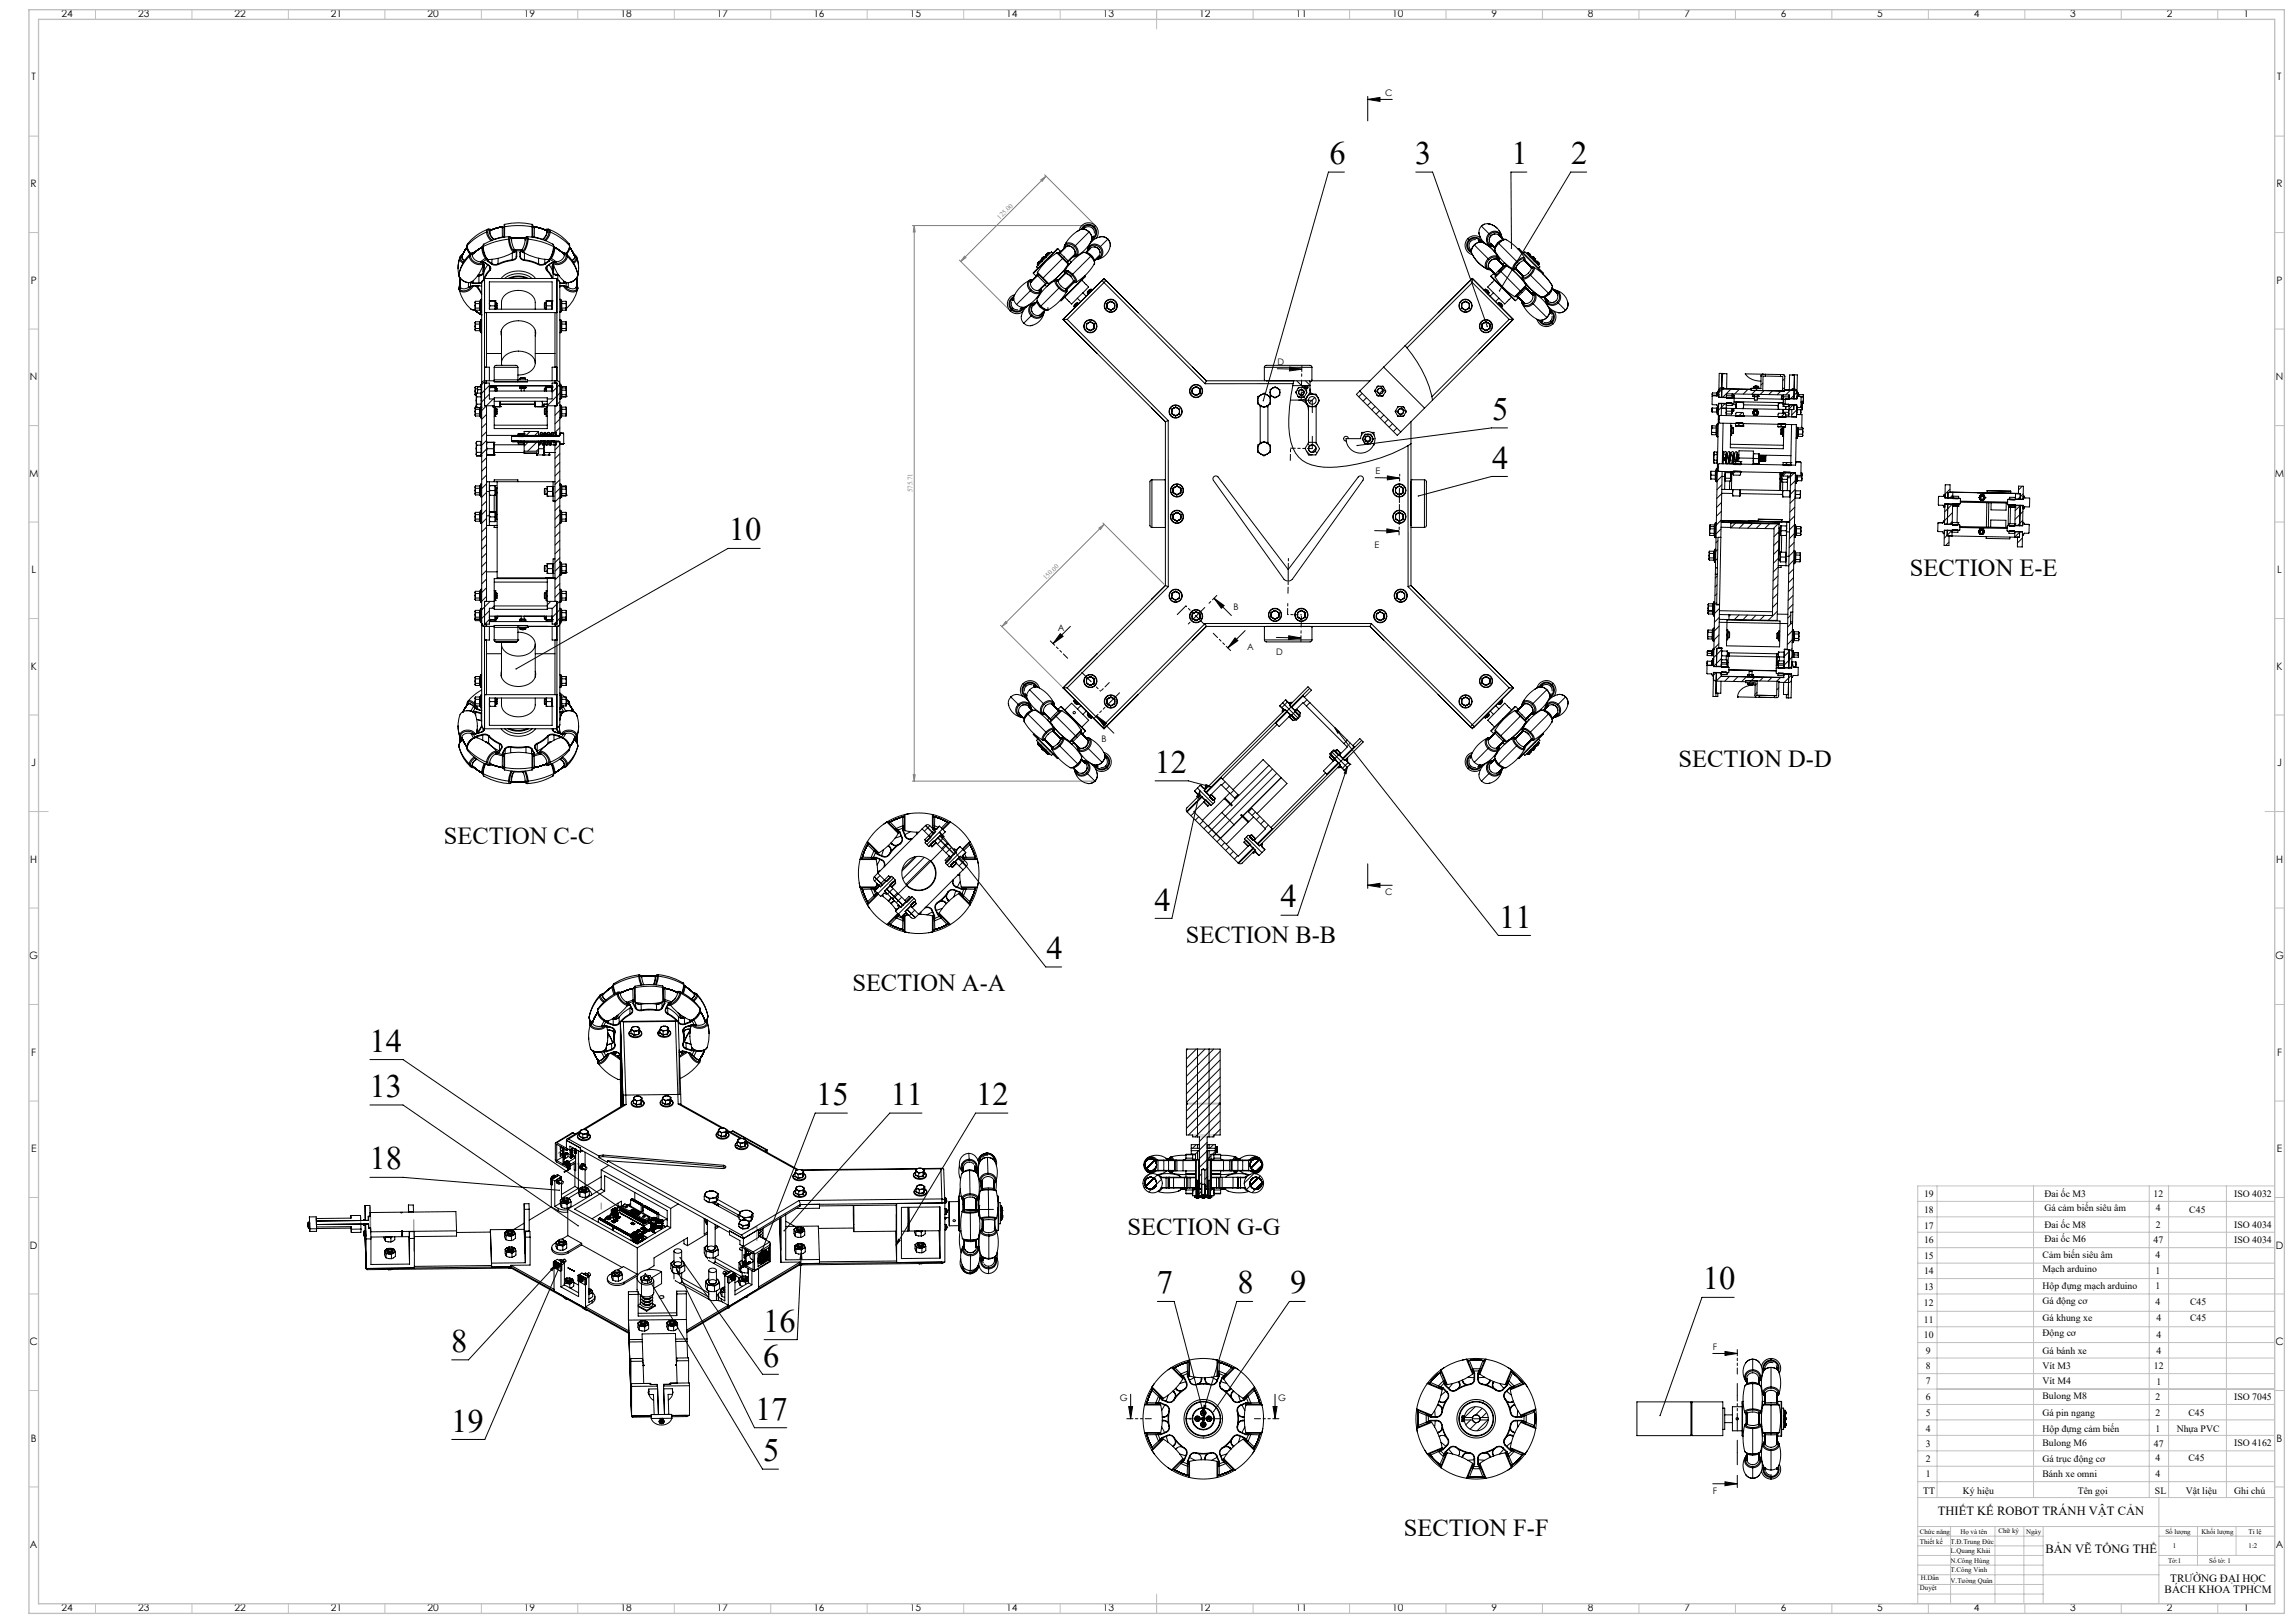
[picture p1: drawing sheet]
<svg xmlns="http://www.w3.org/2000/svg" width="1189mm" height="841mm" viewBox="0 0 1189 841" stroke-linecap="round" stroke-linejoin="round" font-family="sans-serif">
<defs><g id="words">
<g font-size="16.9">
<text x="689" y="85">6</text>
<text x="733" y="85">3</text>
<text x="783" y="85">1</text>
<text x="814" y="85">2</text>
<text x="773" y="217">5</text>
<text x="773" y="243">4</text>
<text x="378" y="280">10</text>
<text x="598" y="400">12</text>
<text x="598" y="472">4</text>
<text x="664" y="470">4</text>
<text x="777" y="481">11</text>
<text x="542" y="497">4</text>
<text x="191" y="545">14</text>
<text x="191" y="568">13</text>
<text x="423" y="573">15</text>
<text x="462" y="573">11</text>
<text x="506" y="573">12</text>
<text x="191" y="606">18</text>
<text x="600" y="670">7</text>
<text x="641" y="670">8</text>
<text x="669" y="670">9</text>
<text x="883" y="668">10</text>
<text x="396" y="690">16</text>
<text x="234" y="701">8</text>
<text x="396" y="708">6</text>
<text x="391" y="736">17</text>
<text x="234" y="742">19</text>
<text x="396" y="757">5</text>
</g>
<g font-size="12.7">
<text x="990" y="298">SECTION E-E</text>
<text x="870" y="397">SECTION D-D</text>
<text x="230" y="437">SECTION C-C</text>
<text x="615" y="489">SECTION B-B</text>
<text x="442" y="513">SECTION A-A</text>
<text x="584" y="640">SECTION G-G</text>
<text x="728" y="796">SECTION F-F</text>
</g>
<g font-size="6.5">
<text x="1004" y="785">THIẾT KẾ ROBOT TRÁNH VẬT CẢN</text>
<text x="1060" y="804">BẢN VẼ TỔNG THỂ</text>
</g>
<g font-size="5.8">
<text x="1125" y="820">TRƯỜNG ĐẠI HỌC</text>
<text x="1122" y="825">BÁCH KHOA TPHCM</text>
</g>
<g font-size="5.3">
<text x="32" y="9">24</text>
<text x="72" y="9">23</text>
<text x="122" y="9">22</text>
<text x="172" y="9">21</text>
<text x="222" y="9">20</text>
<text x="272" y="9">19</text>
<text x="322" y="9">18</text>
<text x="372" y="9">17</text>
<text x="422" y="9">16</text>
<text x="472" y="9">15</text>
<text x="522" y="9">14</text>
<text x="572" y="9">13</text>
<text x="622" y="9">12</text>
<text x="672" y="9">11</text>
<text x="722" y="9">10</text>
<text x="773" y="9">9</text>
<text x="823" y="9">8</text>
<text x="873" y="9">7</text>
<text x="923" y="9">6</text>
<text x="973" y="9">5</text>
<text x="1023" y="9">4</text>
<text x="1073" y="9">3</text>
<text x="1123" y="9">2</text>
<text x="1163" y="9">1</text>
<text x="16" y="42">T</text>
<text x="1180" y="42">T</text>
<text x="16" y="97">R</text>
<text x="1180" y="97">R</text>
<text x="16" y="147">P</text>
<text x="1180" y="147">P</text>
<text x="16" y="197">N</text>
<text x="1180" y="197">N</text>
<text x="15" y="247">M</text>
<text x="1179" y="247">M</text>
<text x="16" y="297">L</text>
<text x="1180" y="297">L</text>
<text x="16" y="347">K</text>
<text x="1180" y="347">K</text>
<text x="16" y="397">J</text>
<text x="1180" y="397">J</text>
<text x="16" y="447">H</text>
<text x="1180" y="447">H</text>
<text x="15" y="497">G</text>
<text x="1179" y="497">G</text>
<text x="16" y="547">F</text>
<text x="1180" y="547">F</text>
<text x="16" y="597">E</text>
<text x="1180" y="597">E</text>
<text x="16" y="647">D</text>
<text x="1180" y="647">D</text>
<text x="15" y="697">C</text>
<text x="1179" y="697">C</text>
<text x="16" y="747">B</text>
<text x="1180" y="747">B</text>
<text x="16" y="802">A</text>
<text x="1180" y="802">A</text>
<text x="32" y="835">24</text>
<text x="72" y="835">23</text>
<text x="122" y="835">22</text>
<text x="172" y="835">21</text>
<text x="222" y="835">20</text>
<text x="272" y="835">19</text>
<text x="322" y="835">18</text>
<text x="372" y="835">17</text>
<text x="422" y="835">16</text>
<text x="472" y="835">15</text>
<text x="522" y="835">14</text>
<text x="572" y="835">13</text>
<text x="622" y="835">12</text>
<text x="672" y="835">11</text>
<text x="722" y="835">10</text>
<text x="773" y="835">9</text>
<text x="823" y="835">8</text>
<text x="873" y="835">7</text>
<text x="923" y="835">6</text>
<text x="973" y="835">5</text>
<text x="1023" y="835">4</text>
<text x="1073" y="835">3</text>
<text x="1123" y="835">2</text>
<text x="1163" y="835">1</text>
</g>
<g font-size="5">
<text x="997" y="620">19</text>
<text x="1060" y="620">Đai ốc M3</text>
<text x="1116" y="620">12</text>
<text x="1158" y="620">ISO 4032</text>
<text x="997" y="628">18</text>
<text x="1060" y="628">Gá cảm biến siêu âm</text>
<text x="1117" y="628">4</text>
<text x="1135" y="629">C45</text>
<text x="997" y="637">17</text>
<text x="1060" y="636">Đai ốc M8</text>
<text x="1117" y="636">2</text>
<text x="1158" y="636">ISO 4034</text>
<text x="997" y="644">16</text>
<text x="1060" y="644">Đai ốc M6</text>
<text x="1116" y="644">47</text>
<text x="1158" y="644">ISO 4034</text>
<text x="997" y="653">15</text>
<text x="1059" y="652">Cảm biến siêu âm</text>
<text x="1117" y="652">4</text>
<text x="1059" y="659">Mạch arduino</text>
<text x="997" y="660">14</text>
<text x="1117" y="660">1</text>
<text x="997" y="668">13</text>
<text x="1059" y="668">Hộp đựng mạch arduino</text>
<text x="1117" y="668">1</text>
<text x="997" y="677">12</text>
<text x="1059" y="676">Gá động cơ</text>
<text x="1117" y="676">4</text>
<text x="1135" y="676">C45</text>
<text x="997" y="685">11</text>
<text x="1059" y="685">Gá khung xe</text>
<text x="1118" y="685">4</text>
<text x="1135" y="685">C45</text>
<text x="997" y="693">10</text>
<text x="1059" y="692">Động cơ</text>
<text x="1118" y="693">4</text>
<text x="998" y="701">9</text>
<text x="1059" y="701">Gá bánh xe</text>
<text x="1118" y="701">4</text>
<text x="998" y="709">8</text>
<text x="1059" y="709">Vít M3</text>
<text x="1116" y="709">12</text>
<text x="998" y="717">7</text>
<text x="1059" y="717">Vít M4</text>
<text x="1118" y="718">1</text>
<text x="998" y="726">6</text>
<text x="1059" y="725">Bulong M8</text>
<text x="1117" y="726">2</text>
<text x="1158" y="726">ISO 7045</text>
<text x="998" y="734">5</text>
<text x="1059" y="734">Gá pin ngang</text>
<text x="1117" y="734">2</text>
<text x="1134" y="734">C45</text>
<text x="998" y="742">4</text>
<text x="1059" y="742">Hộp đựng cảm biến</text>
<text x="1117" y="742">1</text>
<text x="1128" y="742">Nhựa PVC</text>
<text x="998" y="750">3</text>
<text x="1059" y="750">Bulong M6</text>
<text x="1116" y="750">47</text>
<text x="1158" y="750">ISO 4162</text>
<text x="998" y="758">2</text>
<text x="1059" y="758">Gá trục động cơ</text>
<text x="1117" y="757">4</text>
<text x="1134" y="757">C45</text>
<text x="998" y="765">1</text>
<text x="1059" y="765">Bánh xe omni</text>
<text x="1117" y="766">4</text>
<text x="997" y="774">TT</text>
<text x="1017" y="774">Ký hiệu</text>
<text x="1077" y="774">Tên gọi</text>
<text x="1117" y="774">SL</text>
<text x="1133" y="774">Vật liệu</text>
<text x="1158" y="774">Ghi chú</text>
</g>
<g font-size="4.7">
<text x="718" y="50">C</text>
<text x="662" y="189">D</text>
<text x="713" y="246">E</text>
<text x="712" y="284">E</text>
<text x="639" y="316">B</text>
<text x="548" y="327">A</text>
<text x="646" y="337">A</text>
<text x="661" y="339">D</text>
<text x="571" y="384">B</text>
<text x="718" y="464">C</text>
<text x="888" y="699">F</text>
<text x="580" y="726">G</text>
<text x="662" y="726">G</text>
<text x="888" y="774">F</text>
</g>
<g font-size="3.6" fill="#808080">
<text x="518" y="114" transform="rotate(-45 518 114)">125.00</text>
<text x="473" y="255" transform="rotate(-90 473 255)">575.71</text>
<text x="542" y="301" transform="rotate(-45 542 301)">150.00</text>
</g>
<g font-size="3.6">
<text x="995" y="795">Chức năng</text>
<text x="1016" y="795">Họ và tên</text>
<text x="1036" y="794">Chữ ký</text>
<text x="1050" y="795">Ngày</text>
<text x="1122" y="795">Số lượng</text>
<text x="1141" y="795">Khối lượng</text>
<text x="1165" y="795">Tỉ lệ</text>
<text x="995" y="800">Thiết kế</text>
<text x="1011" y="800">T.Đ.Trung Đức</text>
<text x="1126" y="802">1</text>
<text x="1165" y="802">1:2</text>
<text x="1011" y="805">L.Quang Khải</text>
<text x="1011" y="810">N.Công Hùng</text>
<text x="1124" y="810">Tờ:1</text>
<text x="1145" y="810">Số tờ: 1</text>
<text x="1011" y="815">T.Công Vinh</text>
<text x="996" y="819">H.Dẫn</text>
<text x="1011" y="820">V.Tường Quân</text>
<text x="995" y="824">Duyệt</text>
</g>
</g></defs>
<g fill="none" stroke="#000" stroke-width=".52">
<path d="M709 52l6-2v3zM709 52h13M709 50v13M697 89h-8l-34 119M734 89h9l28 80M791 89h-8v40M822 89h-8l-37 62M662 191h13M668 190l7 1-7 1zM781 222h-8l-70 9M713 248h12M719 247l6 1-6 1z"/>
<path d="M781 247h-8l-38 10M712 275h13M719 274l6 1-6 1zM394 284h-17l-109 63M629 310l5 4-1 1zM629 310l9 9M550 328l1 2-5 4zM555 325l-9 9M640 331l2 1-6 4zM645 327l-9 9M662 330l12 1M668 329l6 2h-6z"/>
<path d="M568 371l6 4-2 1zM568 371l9 9M692 377l2 2-1 1zM692 377l85 108h16M698 398v3h-1zM698 398l-25 76h-9M599 405h17l12 3M622 410v3h-1zM622 410l-15 66h-8M625 407l3 1h-3zM487 431l2 2v1zM487 431l55 70h8"/>
<path d="M709 459l6-1v2zM709 448v12M709 459h13M192 549h17l114 78M192 573h17l91 62M439 577h-16l-29 74M478 577h-17l-55 61M522 577h-16l-42 68M192 610h17l81 7M321 625l2 2-3-1zM285 658l3-2-2 2zM288 656l-45 49h-9"/>
<path d="M291 653l-40 93h-17M291 653v3h-1zM334 660l61 101h9M351 657l40 83h17M351 657l1 3v1zM352 652l43 60h9M395 647l1 1-2 3zM415 649l-2 45h-17M415 649l1 3h-1zM466 642l1 1-3 2zM600 674h9l15 61M649 674h-8l-17 57"/>
<path d="M677 674h-9l-39 57M899 672h-17l-22 62M888 701h12M894 700l6 1-6 1zM585 729h2l-1 6zM586 722v13M623 732h1v3zM624 728l1 1-1 2zM660 729h2l-1 6zM661 722v13M888 769h12M894 768l6 1-6 1z"/>
</g>
<g fill="none" stroke="#808080" stroke-width=".52">
<path d="M539 93l3-2-2 3zM541 91l26 25M542 91l-44 44M473 117h94M474 117v3h-1zM474 117v288M497 135l26 25M500 133l1 1-3 1zM570 274l2-2-2 2zM572 271l31 32M572 272l-53 53M519 324l31 32"/>
<path d="M521 322l1 1-3 2zM473 405h94M473 401h1v4zM293 596h-1l-3 2M299 603h1v3M164 632v1M187 631v3M192 625v14M192 625v14zM192 631v2M214 632v16M312 623v4"/>
<path d="M390 637l2-1v7M464 629v17M492 624v7M263 647h3v1l-3 1zM288 655l1 1M329 642h1M330 641v1M330 642h-1M395 651v1M616 735h1M617 735v1M900 735h1"/>
<path d="M900 735l1 1M900 735v1M901 735l-1 1"/>
</g>
<g fill="none" stroke="#000" stroke-width=".52" stroke-dasharray="6.3 1.3 1.3 1.3 1.3 1.3" stroke-dashoffset="3.2">
<path d="M675 197v6M675 189v7M669 239v-7M668 295v-6M620 319l-5 5M631 309l-5 4M667 318v-6M668 307v-6M544 332l9 9M638 337l-9-9M674 333v-7M674 325l1-6"/>
<path d="M575 354l-5 4M900 699v13M584 735h13M614 735h7M663 735h-13"/>
</g>
<g fill="none" stroke="#000" stroke-width=".52" stroke-dasharray="6.3 1.3 1.3 1.3 1.3 1.3">
<path d="M674 207l1-4M680 207h-6M680 214v-7M680 232v-6M725 254v6M725 261v7M615 314l-5 4M624 315l-4 4M668 301v-6M624 324l-4-5M561 348l4 5M580 359l-4 4"/>
<path d="M900 717v6M627 735h-6M633 735h-6M900 753v-7M900 742v-7M900 759v-6M900 771v-7"/>
</g>
<path d="M620 319l-5-5M565 353l5 5" fill="none" stroke="#000" stroke-width=".52" stroke-dasharray="6.3 1.3 1.3 1.3 1.3 1.3" stroke-dashoffset="5.8"/>
<path d="M567 372l9-9" fill="none" stroke="#000" stroke-width=".52" stroke-dasharray="6.3 1.3 1.3 1.3 1.3 1.3" stroke-dashoffset="3.3"/>
<path d="M669 232h11" fill="none" stroke="#000" stroke-width=".52" stroke-dasharray="6.3 1.3 1.3 1.3 1.3 1.3" stroke-dashoffset="3.9"/>
<path d="M675 319l-8-1" fill="none" stroke="#000" stroke-width=".52" stroke-dasharray="6.3 1.3 1.3 1.3 1.3 1.3" stroke-dashoffset="5.9"/>
<path d="M725 246v8" fill="none" stroke="#000" stroke-width=".52" stroke-dasharray="6.3 1.3 1.3 1.3 1.3 1.3" stroke-dashoffset="5.3"/>
<path d="M725 277v-9" fill="none" stroke="#000" stroke-width=".52" stroke-dasharray="6.3 1.3 1.3 1.3 1.3 1.3" stroke-dashoffset="4.8"/>
<path d="M900 723v12" fill="none" stroke="#000" stroke-width=".52" stroke-dasharray="6.3 1.3 1.3 1.3 1.3 1.3" stroke-dashoffset="3.6"/>
<g fill="none" stroke="#c0c0c0" stroke-width=".52">
<path d="M49 5v5M99 5v5M149 5v5M199 5v5M249 5v5M299 5v5M349 5v5M399 5v5M449 5v5M499 5v5M549 5v5M599 5v10"/>
<path d="M649 5v5M699 5v5M749 5v5M799 5v5M849 5v5M899 5v5M949 5v5M999 5v5M1049 5v5M1099 5v5M1149 5v5M15 71h5"/>
<path d="M1179 71h5M15 121h5M1179 121h5M15 171h5M1179 171h5M15 221h5M1179 221h5M15 271h5M1179 271h5M15 321h5M1179 321h5M15 371h5"/>
<path d="M1179 371h5M15 421h10M1174 421h10M15 471h5M1179 471h5M15 521h5M1179 521h5M15 571h5M615 572h17M1179 571h5M618 588h11M622 589h4"/>
<path d="M1004 615v161M1054 615v161M1114 615v161M1124 615v161M1154 615v161M1179 615h-185v216M15 621h5M994 639h185M994 631h185M994 623h185M1179 621h5M994 655h185"/>
<path d="M994 647h185M15 671h5M994 679h185M994 663h185M1184 671h-190M994 696h185M994 688h185M994 720h185M994 712h185M994 704h185M15 721h5M994 736h185"/>
<path d="M994 728h185M1179 721h5M994 760h185M994 752h185M994 744h185M15 771h5M994 776h185v55h-188M994 768h185M1119 776v55M1179 771h5M994 796h65M994 791h185"/>
<path d="M1011 791v40M1034 791v40M1049 791v40M1059 791v40M1119 796h60M1139 791v20M1159 791v15M994 816h125M994 811h65M994 806h65M994 801h65M1119 811h60"/>
<path d="M1119 806h60M49 831v5M99 831v5M149 831v5M199 831v5M249 831v5M299 831v5M349 831v5M399 831v5M449 831v5M499 831v5M549 831v5"/>
<path d="M599 826v10M649 831v5M699 831v5M749 831v5M799 831v5M849 831v5M899 831v5M949 831v5M994 826h65M994 821h65M999 831v5M1049 831v5"/>
<path d="M1099 831v5M1149 831v5"/>
</g>
<path d="M15 5h1169v831h-1169zM20 10h1159v821h-1159z" fill="none" stroke="#c0c0c0" stroke-width=".7"/>
<g fill="#000">
<path d="M783 128l1 1zM777 150v1zM703 231h1zM654 207l1 1zM487 431l2 2v1zM622 410v3h-1zM698 398v3h-1zM692 377l2 2-1 1zM625 407l3 1h-3zM267 346l1 1z"/>
<path d="M640 331l2 1-6 4zM550 328l1 2-5 4z"/>
<path d="M568 371l6 4-2 1zM629 310l5 4-1 1zM668 190l7 1-7 1zM668 329l6 2h-6zM719 247l6 1-6 1zM719 274l6 1-6 1zM709 52l6-2v3zM709 459l6-1v2z"/>
<path d="M660 729h2l-1 6zM585 729h2l-1 6zM894 768l6 1-6 1zM894 700l6 1-6 1z"/>
</g>
<g fill="#808080">
<path d="M500 133l1 1-3 1zM539 93l3-2-2 3z"/>
<path d="M570 274l2-2-2 2zM521 322l1 1-3 2z"/>
<path d="M473 401h1v4zM474 117v3h-1z"/>
</g>
<g fill="#000">
<path d="M406 637l1 1zM466 642l1 1-3 2zM299 635h1zM321 625l2 2-3-1zM290 616v1zM395 647l1 1-2 3zM334 660h1zM352 651l1 1zM415 649l1 3h-1zM285 658l3-2-2 2zM351 657l1 3v1zM291 653v3h-1z"/>
<path d="M624 728l1 1-1 2zM629 731v1zM623 732h1v3zM860 733l1 1z"/>
</g>
<g fill="none" stroke="#000" stroke-width=".52">
<path d="M253 119a18 18 0 0 0-11 8M253 119l-1 1M253 119h.1M253 119h2M254 119h.1M254 119a3 3 0 0 0 2 5M254 119a4 4 0 0 0 2 5M255 119h.1M255 119h-1a2.5 2.5 0 0 0 0 4l1 1M260 117l-6 2M260 117v6M260 117h.1"/>
<path d="M260 117l-6 2 7-2M261 117l-7 2M261 117h-1M262 116a32 32 0 0 1 14 0M262 116l-1 1M262 117h7h7M262 117l-1 6M262 117v6M262 116v1M276 116v2M276 117v1M276 117v6"/>
<path d="M276 116v1M276 117h1M276 118v5M277 117l6 2M277 117l7 2M277 117v6M283 119a2.5 2.5 0 0 1 0 4l-1 2M283 119l-7-2 8 2M283 119l1 1M283 119a4 4 0 0 1-2 5M283 119h1zM284 119h-2"/>
<path d="M284 119a18 18 0 0 1 11 8M284 119l1 1M562 119a3 3 0 0 1 3-1 3 3 0 0 1 2 3M562 119a14 14 0 0 0-10 8M562 119l2 1M562 119h-2M562 119a5 5 0 0 1 4 5M562 118v1M567 118l1 2v1l-2 3M567 118l-2-1h-2l-2 2M567 117v1M567 117a4 4 0 0 1-1 7"/>
<path d="M567 117a4 4 0 0 0-7 2M568 117a5 5 0 0 1 0 6M568 117a5 5 0 0 0-9 2l-1 1M568 117h-1M768 117l4 4M768 117l-1 2v2M769 116l-1 1M771 116h1M771 116l3 1 2 1M771 116a8 8 0 0 1 7 7M771 116h-1l-2 1M777 119l1 4"/>
<path d="M237 139l1 3M238 134l-1 5M238 134l1 1 1 1M238 133l-1 6M239 133h.1M239 133l3-5-3 5M239 133l2 2M240 133h-1M240 132h.1M240 132a2.2 2.2 0 0 0-1 2 2.2 2.2 0 0 0 1 2M240 132l-1 1-1 1M242 127l2 4"/>
<path d="M242 128l2 4M242 126v3l2 2M243 133a5 5 0 0 0 8 3 18 18 0 0 1-7 10M243 133a19 19 0 0 0-5 9M244 131a20 20 0 0 0-6 11M244 131l-1 2M245 132l5-4v2l2 4M246 131a2.4 2.4 0 0 0-2 2 2.4 2.4 0 0 0 2 3l3 1 1-1M246 131h-1l5-3-4 3a2.6 2.6 0 0 0-1 3 2.6 2.6 0 0 0 3 1l1 1M246 131h-2M249 136h1M249 136h.1"/>
<path d="M250 136h1M250 136h.1M250 128l1 4a2.7 2.7 0 0 0 4 2l6-1 5-2M250 137v4M251 127a7 7 0 0 0 2 7M251 127l-1 1M251 138v-1v1M251 138h.1M251 138l-1 3M251 137v1M251 138v3M251 136l3 2"/>
<path d="M251 136h.1M252 134h.1M252 134l-3 2M252 134l1 1M252 134l-2 2M252 120a29 29 0 0 0-10 7M252 120l1 2 2 3M253 135l2 2M253 135h.1M253 134v1M253 137l-2 4M253 138l1 1v1"/>
<path d="M254 138a1.5 1.5 0 0 1 0 2M254 140h.1M254 140l-3 5M254 138v2M255 137h2h1M255 137h.1M255 134v3M256 124h.1M258 137h.1M258 134v3M260 123l-4 1M260 123h.1"/>
<path d="M261 123h-1M264 124a39 39 0 0 0-14 4M264 124v3a4 4 0 0 0 2 4M264 123h1M264 123l-8 1-5 3M264 123v1M265 124v-1v3l2 3M265 124v-1a6 6 0 0 0 2 7M266 135h.1M266 135l-8 2M266 130h1M267 131h-1"/>
<path d="M267 129h.1M267 129v1M267 129h3M267 130l-1 1M267 130h.1M267 130l1 1M267 130l-1 1v4M267 130h3M268 133h.1M268 133l-1 1-1 1M268 131v2M268 131h.1"/>
<path d="M269 133l1 1 2 1M269 131v2M270 133h-1M270 133v1l2 1M270 131v2M270 130l-1 1M270 130l2 1v4M270 130h.1M270 130l1 1M270 130h1zM270 129l-1 2M270 129v1"/>
<path d="M272 135l7 2M272 123l-7 1M272 135h.1M272 123v1M272 123v3l-2 3M272 124l1-1a6 6 0 0 1-2 7h-1M273 123h-1l1 1h-8h8M273 123a30 30 0 0 1 14 4M273 123l1 1M274 124l-1 3a4 4 0 0 1-2 4M274 124a38 38 0 0 1 13 4M277 123h.1"/>
<path d="M277 123l4 1M279 137h.1M279 134v3M281 124h.1M282 137h1M282 137h-1h-2M282 134v3M283 137h-2h-2M284 120l-1 2-2 2M284 120h.1M284 140h-1M284 140l2 4"/>
<path d="M284 138v2M284 138l-1 1v1M284 138l-1 1 1 1M285 135h.1M285 134v1M285 135l-3 2M285 137l2 4M285 135l-2 2M285 120a29 29 0 0 1 10 7M285 120v2l-2 3M285 134l2 2M286 134h-1"/>
<path d="M286 134l2 2M286 136h.1M286 136l-2 2M286 138l1 3M286 138l1-1-1 1M286 138h.1M286 137v1M287 127v1M287 127a7 7 0 0 1-3 7M287 128l-1 4-2 3a30 30 0 0 1-13-4M287 137v4M287 128l5 3"/>
<path d="M287 128h.1M287 136h-1M287 136h.1M287 128l6 4-1-1M288 136h-1M291 131h2M292 131a2.4 2.4 0 0 1 2 2 2.4 2.4 0 0 1-3 3l-2 1-2-1M292 131l-5-3v3l-1 3M292 131a3 3 0 0 1-1 4 3 3 0 0 1-3 1M293 131h.1M293 131a20 20 0 0 1 7 11M293 131l1 2"/>
<path d="M294 133a5 5 0 0 1-7 3 15 15 0 0 0 7 10 5 5 0 0 0 6-4M294 133a19 19 0 0 1 6 9M295 126v3l-2 3M295 128l-1 4M295 128l3 5zM295 127l-2 4M295 128l3 5M297 132l2 1v1M297 132a2.2 2.2 0 0 1 2 2 2.2 2.2 0 0 1-2 2M298 133h.1M298 133l-1 2M298 133l-2 2"/>
<path d="M299 133l1 6M299 134v1l-2 1M299 134l1 5M300 139l-1 6M538 137h.1M538 136v1M538 136h.1M539 135l-1 1M539 135h.1M539 135l-1 2M539 135l1 1M540 135h.1"/>
<path d="M540 134v1M540 134h.1M540 133v1M540 133h.1M541 133h-1M541 133h.1M541 133l-1 1M541 133h1M541 133l-1 2M542 133h-1M542 133l-2 2M542 133h.1"/>
<path d="M542 133v1M542 132v1M542 132h.1M543 131h.1M543 131l-1 1M544 131h.1M544 131h-1M544 131l-2 2M546 131h-1l-8 7 1 1M548 131a31 31 0 0 0-10 10M548 131l6 6M548 131l3 3"/>
<path d="M548 129l-12 13M548 129l2 1M549 131l3-2a3 3 0 0 1 4-1 3 3 0 0 1 1 4l-3 3M549 131l5 4M549 131h.1M550 130h.1M550 130l-1 1M551 134l-10 10M551 134l3 3M552 128v1M552 128a2.7 2.7 0 0 1 2-2 2.7 2.7 0 0 1 3 2 2.7 2.7 0 0 1 1 3 2.7 2.7 0 0 1-2 2M552 140h.1"/>
<path d="M552 127v2v-1M552 127v1M552 127a3 3 0 0 1 5 0M553 125l-1 2M553 139l-7 7M553 128a3 3 0 0 1 4 3M554 137a31 31 0 0 1-10 10M554 135l-1 1M554 135l1 1-2 2M557 132l-3 3M557 132h.1M557 127a3 3 0 0 1 1 6"/>
<path d="M558 133h-2M561 131h.1M561 131l-1 1a28 28 0 0 0-8 8M561 131a6 6 0 0 1 6 6M561 131a4 4 0 0 1 4 2M563 131l3 1 1 3 3-2M564 130h.1M564 130a4 4 0 0 1 6-2 4 4 0 0 1-2 6M564 120l-7 7M564 120l2 2v3M565 129a3 3 0 0 1 4 0 3 3 0 0 1 0 5M565 129l-2 2z"/>
<path d="M565 133l-9 9M565 133l2 2v2M566 125a18 18 0 0 1-8 8M566 125h-1M567 122l-1 1M567 128l2 1 1 2M567 137a27 27 0 0 1-9 9 4 4 0 0 0-2-4M567 137h.1M570 123h2l2 1M570 128a4 4 0 0 0-4-1 4 4 0 0 0-2 3M574 124a7 7 0 0 1-5 10l-1 1a4 4 0 0 0 4-3 4 4 0 0 0-2-4M574 124a7 7 0 0 0-10 6"/>
<path d="M574 124l-4 4M761 124a5 5 0 0 0 2 8 17 17 0 0 0 8 7M761 124h.1M761 124a4 4 0 0 0 2 7v-2l1-2M761 124a4 4 0 0 1 7 1M764 127a5 5 0 0 1 7 0l4 4 2 3M764 127a5 5 0 0 0 1 8l3 3 3 2M764 127l7 7M765 124a3 3 0 0 0-3 2 3 3 0 0 0 1 4l-1-1M766 125h1M767 121v2a5 5 0 0 0-6 1M767 121v1"/>
<path d="M767 121a9 9 0 0 0 6 7M768 125a4 4 0 0 0-6 0 4 4 0 0 0 1 5M768 126h-2l-2 1M769 125v1a18 18 0 0 1 8 8M771 139v1M771 140h.1M771 140h2M771 134a3 3 0 0 0 0 6M771 140h2h-1M772 121a4 4 0 0 0-1 4 4 4 0 0 0 3 3M772 121h.1M772 121a4 4 0 0 1 4-1 4 4 0 0 1 2 3"/>
<path d="M772 139l3 4M772 121a3 3 0 0 1 4-1 3 3 0 0 1 2 3M772 121a3 3 0 0 0-1 4 3 3 0 0 0 3 2M775 128v2M775 129h.1M775 121l-2 1-1 2M775 134a3 3 0 0 0-3 4M776 134h.1M776 134v1M776 135l4 3M776 135l3 3-4 4M776 135a3 3 0 0 0-4 0 3 3 0 0 0 0 4"/>
<path d="M777 122l2 2-3 2-1 2M777 134v1v-1M777 134v1a3 3 0 0 0-4-2 3 3 0 0 0-2 3l-1 2a2 2 0 0 0 2 2M777 134a3 3 0 0 0-6 0M777 126a4 4 0 0 0 0 7l2 3 5 4M777 126l9 9M778 123a3 3 0 0 0-6 0 3 3 0 0 0 2 5l1 1-2-3M778 123h.1M779 137l1-1 2 3M779 138l-2 3M779 138h.1M779 124h2"/>
<path d="M780 138l-5 5M781 124a28 28 0 0 1 9 10M781 124a6 6 0 0 0-6 6M781 124a4 4 0 0 0-4 2M781 138a32 32 0 0 1 10 10M781 138h-1M781 138l-3 3M783 139l7 7M784 139l-1 1M784 140h2M785 139l5 4M786 139v1"/>
<path d="M786 140l3 3M786 135a4 4 0 0 0-2 5M787 129l13 13M787 129h.1M787 136l-1 3M790 131v-1l8 8-1 1M790 135l4 4M790 134v1v-1a6 6 0 0 0-5 5l1 1M790 134a4 4 0 0 0-4 1M790 135a4 4 0 0 0-4 3v2M790 135l4 3M792 131l1 2"/>
<path d="M792 131h-1M792 131h.1M792 131h1M793 131h.1M793 131v1M793 132h.1M793 132v1M793 138h2M793 133h.1M794 139a5 5 0 0 1-5 5v-1l3-1a3 3 0 0 0 2-3zM794 139h.1M794 133h.1"/>
<path d="M794 133h-1M794 133l2 2M794 133l-1 1M794 133h1M795 133h.1M795 133v1M795 134h.1M795 138a28 28 0 0 1 9 10M795 138a4 4 0 0 1-2 5M795 134l1 1M796 135h.1M796 135h-1"/>
<path d="M796 135l2 2M796 135l-1 1M796 135h1M797 135h.1M797 135v1M797 136h.1M797 136l1 1M798 137h-1M798 137h.1M238 143v2M238 142a5 5 0 0 0 6 4M238 150a19 19 0 0 0 6 10"/>
<path d="M238 144l1 5M238 148v2M238 148v1a3 3 0 0 0 3 2 3 3 0 0 0 3-3h1M238 148a2.6 2.6 0 0 0 5 1M243 149h.1M243 146v3M243 146l1 1M244 148l-1 1M244 148h.1M244 147h1M244 147v1M244 146v1"/>
<path d="M244 146l1 1M245 148h.1M245 147h3M245 148h-1M245 148h3M245 147h.1M245 146v1M245 148a5 5 0 0 1-7 2M246 157v1M246 158v2M246 157h.1M246 156v1"/>
<path d="M246 160h.1M246 156h3M246 157h3M246 160h3M247 148l3 5M247 148l3 4M247 148h.1M247 143h1M248 148h.1M248 148h2M248 147h.1M248 148h-3"/>
<path d="M248 143v4M249 157v3M249 157h.1M249 160h.1M249 156v1M249 160v1M249 156h.1M249 155h1M249 155v7M249 155v1M249 142h.1M249 142l-1 1"/>
<path d="M249 142v1M250 146v230v1l1 1M250 146l-2 1M250 147h-2M250 141v1M250 142h-1M251 141l-1 2h-2M251 141v4M251 145h-1v1M251 145l-1 1M251 144h38v53M251 144v53"/>
<path d="M251 145h.1M254 156h.1M254 146h32v14h-32zM254 156v2M254 158v2M254 158h2M254 156h2M254 140l-3 4M256 156l1 1M256 158l1 2M257 156h.1M257 157v3"/>
<path d="M257 156h-1M257 156v1M257 160h.1M257 157h.1M257 157l-1 1M260 144a12 12 0 0 1 18 0M262 144a11 11 0 0 1 14 0M263 144a12 12 0 0 1 11 0M264 144l5-1 4 1M282 157v3M282 160h1M282 157h1"/>
<path d="M283 156h.1M283 157v1M283 157v3M283 160h.1M283 156v1M283 158h3M283 156h3M283 158v2M283 140l3 4M286 156v2M286 158v2M286 156h.1"/>
<path d="M287 141v1l2 1M287 141v3M287 142h1M287 141v1M288 142h.1M288 142l2 1M288 142l2 1h-1M288 142v1M289 145h1v1M289 145l1 1M289 143v2M290 148h2"/>
<path d="M290 146v80M290 147h2M291 155h-1M291 155v7M291 155v1M291 148l-1 1M291 156v1M291 157v3M291 160v1M291 160h.1M291 157h.1M291 156h.1"/>
<path d="M291 156h2M291 157h2M291 160h2M292 148a5 5 0 0 0 7 2M292 147h.1M292 146v1M292 148h1M292 148h.1M293 146l-1 1M293 148l2 1M293 157l1 1M293 156l1 1"/>
<path d="M293 160h1M293 148h.1M293 147v1M293 147h-1M294 157h-1M294 157v1M294 158l-1 2M294 158v2M294 146l-1 1M295 146v3M298 145l-2 1M299 148a2.6 2.6 0 0 1-4 1"/>
<path d="M299 144v5M299 148v1a3 3 0 0 1-3 2 3 3 0 0 1-3-3M299 148v2M299 150a19 19 0 0 1-5 10M299 149v1M300 142a5 5 0 0 1-7 4M524 157a3 3 0 0 0 4 3M525 155v1M525 154a4 4 0 0 0 0 6 4 4 0 0 0 5-1M525 154a4 4 0 0 0-1 7M526 153a5 5 0 0 0-2 8M529 160l1-1-1 1"/>
<path d="M531 159a4 4 0 0 1-7 2M532 159h.1M534 145a15 15 0 0 0-9 10l2 3M534 145a3 3 0 0 0 0 6M534 151l-7 7M534 151a3 3 0 0 0 5 0M534 146h.1M535 160v2M535 145a3 3 0 0 0-2 3 3 3 0 0 0 3 3h2l2-1M535 145h-1M535 158a3 3 0 0 0 1 5 3 3 0 0 0 4-1M536 142l1 1"/>
<path d="M536 157a8 8 0 0 0-7 7M536 157a4 4 0 0 0-3 3 4 4 0 0 0 1 4M536 157h1h-1M536 157a3 3 0 0 0-2 3 3 3 0 0 0 1 3M537 143h.1M538 156l-3 2M538 156h.1M538 156a6 6 0 0 0 5 4v-1M538 156v2a4 4 0 0 0 4 2M538 155a4 4 0 0 0 2 4M538 143l4 4-3 3a3 3 0 0 1-4-1 3 3 0 0 1 0-4M538 141l6 6"/>
<path d="M538 141l3 3M538 143h.1M538 142l-1 1M538 142l-4 4M539 150l-1 1M539 153l-1 2M539 151a15 15 0 0 1-9 8l-3-1M540 150l-1 1M540 149v1M540 149l-1 2M541 144l3 3M543 146l-4 4"/>
<path d="M545 146l-2 3-1-1M546 145h.1M547 145l-1 1a27 27 0 0 0-8 9M547 145a4 4 0 0 0 2 4M549 145v2a3 3 0 0 0 4 2M549 145h-1M549 145h-1a6 6 0 0 0 5 6v-1M549 145h-2M549 149l-9 10M549 149a4 4 0 0 0 4 2M550 156h.1M550 144h.1"/>
<path d="M552 140v2M552 140a4 4 0 0 1 4 2M552 142v-1a6 6 0 0 1 5 5h-1l-4 4M552 142l-3 3M552 142l2 1a2.6 2.6 0 0 1 2 3M552 142h.1M552 142l3 1M552 141l-4 5M553 150h.1M553 151a22 22 0 0 1-10 10l-3-2M553 149v2M553 140v1"/>
<path d="M557 159h.1M557 146l-4 4M557 146h-1M557 158v1M557 158h.1M557 157v1M557 157h.1M558 146h-2M558 157h-1M558 157h.1M558 155l2 1M558 157h1"/>
<path d="M558 157l-1 2M559 157l-2 2M559 157h.1M561 145l3 4-1 1-8 8-3-4M561 152l2 2M562 143h.1M562 143l-12 13M564 152h.1M564 151v1M564 151h.1M564 150v1M564 150h.1"/>
<path d="M565 150h-1M565 150h.1M565 150h1M565 150l-1 2M566 150l-2 2M566 150h.1M571 145h1a.9 .9 0 0 1 1 0 1.1 1.1 0 0 1-1 2 .9 .9 0 0 1-1-1zM572 146l-19 20M572 146l53 53M574 158l1 2M574 158v2h1M574 157l2-1 2 1"/>
<path d="M574 157v3l2 1M574 157v1M575 157h2M575 157l-1 1M575 157l1-1 1 1M575 157h-1M577 157l1 1M577 157h1M578 160h-1M578 158l-1 2M578 158v2M578 157v1"/>
<path d="M578 160l-2 1M578 157v3M758 160l2 1M758 157l2-1 2 1v3M758 157v3M758 160h1M758 158l1 2M758 158v2M758 157v1M759 157h2M759 157l-1 1M759 157l1-1 1 1"/>
<path d="M759 157h-1M761 157l1 1M761 157h1v1M762 158l-1 2M762 160h-1M762 158v2M762 160l-2 1M763 144v2M763 144l-35 35M763 146l-34 34M763 146l19 20M763 144l21 22"/>
<path d="M770 150l2 2M770 150h-1M770 150h.1M770 150h1M771 150h.1M771 150v1M771 151h.1M771 151l1 1M772 152h-1M772 152h.1M773 143l10 11M773 143l13 13"/>
<path d="M774 142l1 1M774 142l-1 1M774 152l-2 1M774 141v1M775 145l-4 4 9 9 3-4M775 142h.1M775 144l1 1a32 32 0 0 0 9 9M775 143v1M777 157l2 2M777 157h-1M777 157h.1M777 157h1"/>
<path d="M777 155l-2 1M778 157h.1M778 157v1M778 141l10 10M778 141l-3 3M778 158h.1M778 158l1 1M779 159h-1M779 159h.1M783 154l3 2M786 154h-1M786 154l1 1"/>
<path d="M786 153l4 4M787 155l-1 1M787 154v1M788 151l-3 3M789 156v1M789 157v1M789 143v1M789 158a17 17 0 0 0 9 8M789 143h.1M789 145h.1M790 157h.1M790 146a27 27 0 0 0 9 8"/>
<path d="M790 147l2 2-1 1M790 149l-4 5M790 149l4 4M791 148l-1 1M791 148l-3 3M791 149h.1M791 149l3 3a3 3 0 0 1-1 4 3 3 0 0 1-3 1M791 149l-4 5M793 152h2M793 143a4 4 0 0 1-4 1l1 2a28 28 0 0 0 9 8M793 143l10 9M794 152a2.7 2.7 0 0 1 2 2 2.7 2.7 0 0 1-2 3 2.7 2.7 0 0 1-3 1 2.7 2.7 0 0 1-2-2"/>
<path d="M794 153h1M795 157l7 7M795 157a3 3 0 0 1-6 1M795 152a14 14 0 0 1 8 10l-1 2M795 152a3 3 0 0 1 0 5M799 154h.1M800 142l4 6M801 154v1M801 155a4 4 0 0 0 2 3 4 4 0 0 0 5-1M801 155a8 8 0 0 0 10 6M803 152a4 4 0 0 1-4 2M803 159v1"/>
<path d="M804 148h.1M804 149l3 3M804 150l-1 2-3 2 2 2M804 148h1M805 148l-1 2-1 2M805 148a6 6 0 0 1-6 6M805 157h-2M806 151a4 4 0 0 1 1 6 4 4 0 0 1-6-2M806 151l1 1M807 152a3 3 0 0 1-2 5 3 3 0 0 1-4-2l-1-1M807 153h.1M808 157a4 4 0 0 0 1-4 4 4 0 0 0-4-3 8 8 0 0 1 7 10l-1 1"/>
<path d="M808 157l3 4M813 157v2l-2 2M244 160l2 1zM246 161l4 2M246 160v1M246 167v2M246 169v1M246 169v2M246 171h.1M246 167v1M246 167h.1M246 168v1"/>
<path d="M246 170v1M246 161h3M246 167h3M246 168h3M246 170h3M246 171h3M249 168v2M249 170h.1M249 167v1M249 170v1M249 161h.1M249 171h.1"/>
<path d="M249 168h.1M249 167h.1M249 161v1M249 171v1M249 166h1M249 166v6M249 166v1M250 162h-1M250 172h-1M251 162h38M252 162v28M260 172h.1"/>
<path d="M260 160v-3a9 9 0 0 1 13-6l2 2 2 2v5M260 174a7 7 0 0 1 7-8 8 8 0 0 1 11 7l-1 1M260 171v17M277 171v17M278 172h-1M288 162v28M290 172h1M290 162h1M290 162h.1M291 166h-1M291 166v6M291 166v1"/>
<path d="M291 161h.1M291 167v1M291 168v2M291 170v1M291 168h.1M291 167h.1M291 171v1M291 161v1M291 170h.1M291 171h.1M291 161h2M291 167h2"/>
<path d="M291 168h2M291 170h2M291 171h2M293 168l1 1M293 167h1M293 170l1 1M294 167l-1 1M294 167v2M294 169l-1 1M294 169v2M294 171h-1M294 160l-1 1"/>
<path d="M524 161a5 5 0 0 0 6 1M524 161h.1M529 164l1 2 1 2M531 168l2 1h1M534 164l-3 4M535 163l-1 1M535 169h-1M539 163h-1M541 162a3 3 0 0 1-3 2 3 3 0 0 1-3-1M541 162a9 9 0 0 1-7 7M541 161a4 4 0 0 1-2 4 4 4 0 0 1-5-1M542 160v1"/>
<path d="M542 161l-3 2M543 160l-1 1M551 166h2M551 166l21-22 53 53M551 166l53 53M553 166l53 52M563 168v2l2 1M563 169l1 2M563 169v1l1 1M563 168v1M564 171h2M564 171h1"/>
<path d="M564 167h2M564 167l-1 2M564 167l-1 1M565 167h1M565 167l2 1M565 167l-2 1M565 167h-1M566 171h-1M566 167l1 2M566 167l1 1M567 169l-1 2M567 169v1l-1 1"/>
<path d="M567 168v1M567 168v2l-2 1M575 160h2M575 160l1 1M577 160l-1 1M728 179l1 1M759 160h2M759 160l1 1M761 160l-1 1M768 170l2 1M768 169l1 2M768 169v1"/>
<path d="M768 168l2-1 2 1M768 168v2M768 170l1 1M768 168v1M769 171h2M769 171h1M769 167h2M769 167l-1 2M769 167h1h1M769 167l-1 1M771 171h-1M771 167l1 2"/>
<path d="M771 167l1 1M772 170l-1 1M772 169l-1 2M772 169v1M772 168v1M772 170l-2 1M772 168v2M782 166h2M782 166l-40 40M784 166l-60 60-21-22 25-25M797 165a5 5 0 0 0 8 3M798 166a4 4 0 0 0 6 1"/>
<path d="M799 166l1 1M802 164l-2 2h-2M803 160v1M803 160a4 4 0 0 1 1 7M803 161a4 4 0 0 1 1 6 4 4 0 0 1-6-1M803 162a5 5 0 0 1-5 4M804 162h.1M804 162v1M804 162h-1M804 164a3 3 0 0 1-4 3M804 167l1 1M805 161a5 5 0 0 1 0 7"/>
<path d="M249 199l1 1M249 199v1M251 197l-1 1v1M251 197h5M251 190h3v7M252 197l-2 2M252 197v1M252 183h8M256 197h17v1h-17zM256 190l1-1h10l1 1M256 200h.1M256 190h12"/>
<path d="M256 190v7M260 189a7 7 0 0 1 7-7 8 8 0 0 1 10 7 8 8 0 0 1-9 5M268 190v8M270 196h2M270 196v1M270 196h.1M271 196h-1M271 196h.1M271 196h1M272 196h.1M272 196h-2M272 196v1"/>
<path d="M273 197h16M277 183h11M284 200h.1M286 200h-32l-4 4M286 198v1M288 197v1M289 197l1 1v1M289 190h-3v7M290 199l-4 4M291 199l-1 1M291 199v1M625 197h54v7"/>
<path d="M625 197v2M655 190v7M655 190l1-1h23l1 1M655 190h25M670 199a64 64 0 0 0 0 33 16 16 0 0 0 16 10 90 90 0 0 0 44-11M670 199h-45M671 197l-1 2M672 197l3 3M675 200v1M677 197l2 3M678 200v1M679 200h-9"/>
<path d="M680 197h30M680 190v7l-1 1M717 190l21 21M729 180a62 62 0 0 1 13 26M893 194l-2-1v9M893 194h2v7M893 194l-1 7M893 194h.1M893 194h1M894 194h.1M913 195v6M913 195h.1"/>
<path d="M913 194v1M913 194h1M913 194h-8a10 10 0 0 0 8 3M914 199l-1 1M914 194l-1 1M914 194h1M915 194v1h-1v7M915 194h8M915 195h8M923 194h1M923 194v1h1v8M924 194l1 1"/>
<path d="M925 196l-1 1M925 195v8M930 194h2l-1 9M930 194h-1h1M930 194h.1M930 194h-2l-1 8M930 194v8M246 212v1M246 213v1M246 213v2M246 215v1M246 201v2"/>
<path d="M246 203v1M246 204v1M246 212h.1M246 201v1M246 211v1M246 214v1M246 200v1M246 202v1M246 204h.1M246 212h3M246 202h1M246 200h3v11"/>
<path d="M246 211h1M246 214h3M246 216h3M246 205h1M247 205v3M247 208v1M247 208v2M247 210v1M247 211h.1M247 205v1M247 204v1zM247 206v2"/>
<path d="M247 209v1M247 209h2M247 206h2M247 211h2M247 201v2M247 201l1 1M247 203l1 1M247 203v1M248 200l-1 1zM248 202l-1 1M248 202h1M249 211v1z"/>
<path d="M249 212v2M249 212h.1M249 214h.1M249 214v2M249 200h.1M249 216h.1M249 211v5M249 211h.1M249 211h1M249 204h1M249 204h-3M249 201h1"/>
<path d="M250 216h-1M252 210l-2 3M252 215l-2 2M252 219l-2 3M252 210v102M254 204l-4 4M254 201h.1M254 200h.1M254 203h32M254 201v2M254 201h2M254 200h2"/>
<path d="M254 200v1M255 211h.1M255 211h1M255 210v1M255 210l1 1M256 211h3M256 207l-4 3M256 216h.1M256 207h-2v-9h-3v12h5v-4h28v16h-28v-11M256 208h28M256 213h.1M256 201l1 1"/>
<path d="M256 200h1M256 211l1 1M256 213l1 2M256 200l1 1M257 201h.1M257 200h.1M257 216h.1M257 202v1M257 201h-1M257 201v1M257 200v1M257 212v3"/>
<path d="M257 211v1M257 216h-1M257 215v1M257 215h.1M257 212h.1M257 212l-1 1M257 215l-1 1M257 201l1 2M257 201v2M259 208v1M259 211h.1M259 210v-1v2"/>
<path d="M259 209v2M259 209h18M269 201v-1h3v1M269 201h1M270 201h.1M270 200h2M270 201h1M270 200v3M271 201h1M272 201h.1M272 201v2M272 201h-1"/>
<path d="M272 200v1M277 211h.1M277 208v1M277 209v2M277 211h5M281 208v1M281 211h.1M281 209v2M281 209h3M282 211h.1M282 211v-2v2M282 202v1"/>
<path d="M282 212v3M282 201v1M282 215h1M282 212h1M282 202h1M282 202h.1M282 201h1M283 201h.1M283 216h.1M283 211h.1M283 200h.1M283 202v1z"/>
<path d="M283 201v1M283 212v1M283 212v3M283 215v1M283 211v1M283 200v1M283 201h3M283 216h1M283 200h3M283 211h1M283 213h1M283 213v2"/>
<path d="M284 211h-1M286 201v2M286 201h.1M286 200h.1M286 200v1M288 210v14M290 204l-6 6h5v-12h-3v9h-2M290 208l-2 3M290 213l-2 2M290 217l-2 3M290 206l1 1M290 216h1"/>
<path d="M291 200h-1M291 210h-1M291 207h.1M291 200v7M291 210v6M291 200v1M291 210v1M291 201v1M291 202v3M291 205v1M291 205h.1M291 202h.1"/>
<path d="M291 201h.1M291 206h.1M291 211v1M291 212v2M291 214v2M291 214h.1M291 212h.1M291 211h.1M291 216h.1M291 200h.1M291 206v1M291 205h2"/>
<path d="M291 212h2M291 206h2M291 200h2M291 202h2M291 201h2M291 211h2M291 214h2M291 216h2M293 202l1 1M293 212l1 1M293 211l1 1M293 200l1 1"/>
<path d="M293 201h1M293 201l1 1M293 205h1M293 214l1 1M294 205h.1M294 202h-1M294 202v1M294 203l-1 2M294 203v2M294 205l-1 1M294 201v1M294 212h-1"/>
<path d="M294 212v1M294 213l-1 1M294 213v2M294 215l-1 1M294 201h-1M294 201h.1M604 219v84M606 218l-2 1M606 218v86M607 212l2-1 2 1M607 212v2l2 2M607 213l1 2"/>
<path d="M607 213v1l1 1M607 212v1M608 215h2M608 215l1 1M608 211l2 1M608 211l-1 2M608 211h1l1 1M608 211l-1 1M610 215l-1 1M610 212l1 1M610 212h1M611 214l-1 1"/>
<path d="M611 214h.1M611 213l-1 2M611 213v1M611 214l-2 2M611 212v1M611 212v2M618 203l1 1M618 203v1h1M618 201l2-1 2 1v3M618 201v3l2 1M618 201v2M619 204h2"/>
<path d="M619 204l1 1M619 201h2M619 201l-1 2M619 201l1-1 1 1M619 201h-1M621 204l-1 1M621 201l1 2M621 201l1 1v1M622 204h-1M622 203l-1 1M622 203v1M622 204l-2 1"/>
<path d="M652 207v2l1 1M653 210v20M653 211h.1M653 211h1M653 210l2 1 2-1M654 205l1-1 2 1M654 205l-2 1v1M657 205l1 1v2M657 210l-1 1M657 210v20M658 203l2 2M658 203v2h2"/>
<path d="M658 208v1l-1 1M660 205l2 1M660 205l1 1h1M660 201h2M660 201l-2 2M660 201l1-1 1 1M660 201l-2 1v1M662 201l1 2M662 201l1 1v1M663 203l-1 3M663 203v2l-1 1M672 204l1 1"/>
<path d="M672 203v1M672 202l1 1M673 205v1M673 201l-1 2M673 206h.1M673 206h1M673 207a5 5 0 0 1 5 5M673 206h2M674 201h-1M674 201h1M674 206h2M675 205l1 1"/>
<path d="M675 200h3M675 206h1M675 201h1M676 201v1M676 203l-2 2M676 205l-1 1M676 205v1M676 201l1 2M676 201h1M676 200v1M677 204l-1 1M677 203v1"/>
<path d="M677 206l-2 1h-6M677 201v2M677 209l1 1 2 1M677 209l1 2h2M677 206v1v2M677 206l-1 1 1 2M678 201h-1M678 211v18M679 201l1 3M680 204l-1 1-2 1M680 204l2 1 1 1M680 204h2l1 2"/>
<path d="M680 204h-2l-1 2M681 206l-2 3M682 210v19M683 209l-1 1-2 1M683 209l-1 2h-2M683 206v2v1M683 206l1 2-1 1M705 203l21 21M706 204l-2 2M708 206l-1 2M711 208l-2 2M713 202v1"/>
<path d="M713 203l1 2M713 211l-2 1M713 202l3 3M714 205h.1M714 200l-1 2M714 205h2M714 205h1M714 200h.1M714 200h2M715 213l-2 2M715 205h2M715 200l3 3"/>
<path d="M716 205h1M716 200l1 1M717 202l-2 2M717 205h-1M717 205h.1M717 201l1 1M717 215l-2 2M718 202v1M718 203l-1 2M719 217l-1 2M722 220l-2 1M723 214l1 1"/>
<path d="M723 213v1M723 213l3 3M724 215l1 1M724 211l-1 2M725 216h2M725 211h-1M725 211h2M726 211l3 2M727 216h.1M727 211h1M727 214h.1M728 215l-1 1"/>
<path d="M728 211l1 2M729 214l-1 1M729 213v1M731 219v84M742 206v1M887 212v1M887 205v4l3 1v1l1-2h7l1-3M887 204v1M887 204l1 1M887 213h3M888 211l-1 1M888 211l2 1"/>
<path d="M888 205h.1M888 205h2M888 205h-1M888 204h-1M888 204h2M890 214h.1M890 214v1M890 213v1M890 212v1M890 212h.1M890 212v2M890 205h.1"/>
<path d="M890 204v1M890 204h.1M890 220h1M890 220v6M890 220v1M890 212h1M890 212v3M890 204h1v2h8M890 203h1M890 203v1M891 217l-1 25M891 217h.1"/>
<path d="M891 215h-1M891 215v2M891 203v3h1M891 202v1M892 212h3M892 209h.1M892 209h3v3M892 209v2l3 1M892 209h-1v6M892 209v6h-1M892 206h.1M892 206h3v-2l32 1v1l3 1"/>
<path d="M892 201l-1 1v1M892 201h-1v1M892 201h.1M892 201l16 1M892 201v5M892 201h1h-1M893 202l-2 1M893 219v21M894 209l-3 4M895 214h.1M895 212v1M895 212v3"/>
<path d="M895 212h.1M895 212h3M895 209h.1M895 209v1h3M895 206h.1M895 206h1M895 214l3 1M895 213v1M895 213h3M895 204v1M895 209h2M896 206h.1"/>
<path d="M896 206h1M897 206h.1M897 219v13l27 1 1-12M897 209h.1M897 202l-4 4M897 209h1M897 206h1M898 213v1M898 209h.1M898 206h.1M898 214v1M898 213h.1"/>
<path d="M898 212v1M898 212v2M898 204v1M898 212h.1M898 210h2M898 209v1M898 210h.1M898 205h-3v1M898 205v1M898 205l-1 1M898 205h1M898 212h1"/>
<path d="M899 206h.1M899 205v1M899 212l-1 1M899 212h1M899 206l10 1M899 208l25 1M900 219h.1M900 219v2M900 215h.1M900 215l1 1M900 215v-1h3l1 2M900 210v2"/>
<path d="M900 212h3M900 208v2M900 208l3 1M901 219h-1M901 219h.1M901 216h1M901 219h1M902 216h.1M902 202l-3 2M902 219l-1 2M902 219l2 1M903 214l-2 2"/>
<path d="M903 212h1M903 209l1 1M904 220h.1M904 220l-1 1M904 216h.1M904 216h-2M904 212h18M904 210l-1 2M904 210v2M904 210h18M906 202l-2 2M908 202h6"/>
<path d="M908 201h5M908 202l17 1M908 214h.1M908 214l1 1M909 205v1M909 204h.1M909 215h1M909 213v2M909 213l-1 1M909 201h-1v1M909 201h1M909 201h.1"/>
<path d="M909 200v1M909 200l1 1M909 206h1M909 204l1 1M909 204v1M909 212v1M909 212h1M909 214a.7 .7 0 0 1 1-1 .7 .7 0 0 1 1 1M909 212h.1M909 214h.1M909 205l1 1M909 205h1"/>
<path d="M909 205h.1M909 206v1h1h1v-1M910 200h-1M910 200h.1M910 212h1M910 212l1 1M910 212l-1 1M910 205h1M910 206h1M910 201h2M910 200h1M911 212v1"/>
<path d="M911 212h.1M911 207h13M911 200l1 1M911 200h.1M911 205l-1 1M911 205v1M911 201l-3 3M911 205h.1M911 213h.1M911 213l1 1M911 213v2M911 215h-1"/>
<path d="M911 204v1M912 214h.1M912 214l-1 1M912 201h.1M912 201a1.6 1.6 0 0 1-3 0M912 201h1M912 205l-1 1M912 205h.1M912 205h-1M914 202l10 1M914 202l-2 2M919 203l-2 1"/>
<path d="M922 216h.1M922 216v-2h3l1 2M922 212h.1M922 210v2M922 220l-1 1M922 220h.1M922 212h2M922 209v1M922 209h2M922 220h2M922 216h1M923 216h.1"/>
<path d="M923 203l-2 2M924 205v2M924 205l-1 2M924 205h.1M924 203h1M924 220h1M924 220l-1 1M924 212v2M924 212h5M924 210v1h3v-1M924 207v3M924 206v1"/>
<path d="M924 206h3M924 207h.1M924 205v1M924 214h3M924 209l3 1M924 209v1M924 207v2M925 220h.1M925 206h-1M925 202v1M925 202h5M925 201l-1 1"/>
<path d="M925 214l-2 2M925 212l1-1v1M925 209l-1 1M925 220v1M926 216h.1M926 216h-3M926 215h1M926 207h5l1-2h1v6h-2v-1h-5zM927 214v1M927 215h.1M927 212v2M927 212v4"/>
<path d="M927 212h3M927 205v1M927 210h.1M927 207h.1M927 207h-3M927 206v1M928 202l-2 3M929 212h1M929 212v4h2M929 212h.1M929 210l-2 2M930 210h-3v2"/>
<path d="M930 210v2M930 210h1v6M930 210h.1M930 207h.1M930 202l1 1v1M930 202h1v1M930 202v5M930 202h.1M930 202h-1h1M931 216l-39-1-1 4 40 1v1M931 212h.1M931 212l-2 3"/>
<path d="M931 203l-3 3M931 204v3h-1M931 203v1M931 215v1M931 212h2M931 215h3v6v1h-3v-1M931 212v3M932 211v1M932 204h-1M932 204v1M932 204h.1M932 204v1z"/>
<path d="M932 204l3 1M933 212v2M933 212h.1M933 214v1h-2M933 214v1M933 212h1M933 210h1M933 206h2M933 209h1M933 208h2M934 210v2M934 209v1"/>
<path d="M934 209h.1M934 210h.1M934 209h1M935 208v1M935 206v1M935 205h.1M935 209h.1M935 207v1M935 207v2M935 205v1M935 205v2M247 230v3"/>
<path d="M247 233v1M247 233v2M247 235v1M247 236h.1M247 230v1M247 229v1M247 231v2M247 234v1M247 231h2M247 229h2v7M247 234h2M247 236h2"/>
<path d="M249 236h.1M249 229h1M249 236h1M252 237l-2 3M252 224l-2 2M252 228l-2 3M252 233l-2 2M252 236h.1M252 229h.1M252 226h17M252 229v4M252 233v3"/>
<path d="M252 229h4M252 236h4M252 233h4M256 229v2M256 233v1M256 236h.1M256 229h.1M256 231v3M256 234v2M256 234h16M256 230h16M256 231v2"/>
<path d="M256 220h28M265 229h.1M265 226v3M265 226h.1M265 226h1M266 229h.1M266 229h-1M266 226h.1M266 226h1M267 229h.1M267 229h-1M267 226h.1"/>
<path d="M267 226h1M268 229h.1M268 229h-1M268 226h.1M268 226h1M269 225h.1M269 229h.1M269 226h.1M269 229h-1M269 225v1M269 229v1h3M269 225h3"/>
<path d="M269 225h2M269 226h1M270 229h.1M270 226h.1M270 229h1M270 229h-1M270 226h1M271 226h.1M271 229h.1M271 229h-1M271 225h1M271 229h1"/>
<path d="M271 226h1M272 229h.1M272 226h-1M272 226h.1M272 225h.1M272 234v1M272 235h.1M272 229h7M272 226h8M272 229v5M272 229h-1M272 234h7"/>
<path d="M272 229h1M272 226h1M273 229h.1M273 226h.1M273 229h1M273 226h1M274 229l-2 2M274 229h.1M274 226h.1M274 229h1M274 226h1M275 224l-2 2"/>
<path d="M275 229h.1M275 226h.1M275 229h1M275 226h1M276 229h.1M276 226h.1M276 229h1M276 226h1M277 229h.1M277 226h.1M277 229h1M277 226h1"/>
<path d="M278 236h.1M278 235v1M278 229l-4 5M278 229h.1M278 226h.1M278 236h7M278 226h1M279 224l-2 2M279 230h.1M279 229v1h1v1l-1-1M279 224v2M279 234v1h-7"/>
<path d="M279 229h.1M279 224h-7v2M279 229h-1M279 230v4M279 226h.1M279 226h1M279 229h1M280 231h.1M280 229v1M280 229h1M280 229h.1M280 225v1"/>
<path d="M280 226h.1M280 226h1M281 224v2M281 224l-1 2M281 229v1l1 1M281 229h.1M281 229h-1M281 226h1M281 226h.1M282 229h.1M282 229h-1M282 229v1"/>
<path d="M282 233h-3l-1 1M282 233v1M282 229h1M282 230l-1 1M282 236h.1M282 231v2M282 231v3M282 234v2M282 229v2M282 234h6M282 226h.1M282 224l1 2"/>
<path d="M282 226h1M283 224l-1 2M283 229v1v1M283 229h-1M283 229h.1M283 224l-1 1v1M283 230l-1 1M283 226h1M283 226h.1M284 229v1M284 229h1v1M284 229h.1"/>
<path d="M284 229h-1M284 230h1M284 225v1M284 224l1 2M284 226h.1M284 224v2M284 229l1 1v1M284 229h1M284 226h1M285 236h.1M285 236v-2v2M285 230h.1"/>
<path d="M285 226h.1M285 229l1 1M285 229h.1M285 226h1M286 229h.1M286 229h-1M286 225v1M286 226h.1M286 229v1h1M286 224l1 2M286 224l-1 2M286 226h1"/>
<path d="M287 229h.1M287 229h-1M287 226h.1M287 231h.1M287 229h1M287 226v-2h1v2M287 229v2M287 226h1M288 231v81M288 226h-1M288 226h.1M288 229h.1"/>
<path d="M288 229v2h-1M288 226h2M288 229h-1M288 229h2M288 229h1M288 226h1M289 229h.1M289 226h.1M289 229h1M290 222l-3 3M290 231l-2 2M290 235l-2 3"/>
<path d="M290 240l-2 2M290 226h-1M290 230h.1M290 229v147M290 224h.1M290 224v1M290 224l2 1v5M292 230h-2M292 230h.1M652 232v2l1 1M653 235l2 1 2-1M654 230l1-1 2 1"/>
<path d="M654 230l-2 1v1M654 229h-1M656 229h1M657 230l1 1v2M658 233v2h-1M658 233v1l-1 1M677 234l2 2M678 230l1 1M678 236h2M678 229h4l2 4-2 3h-4l-2-4zM679 231h-1M682 234l1 1"/>
<path d="M682 229l1 1M682 232l-2 2M698 227h7a4 4 0 0 1 5-3 4 4 0 0 1 2 6 8 8 0 0 1-8 5 8 8 0 0 1-6-8zM699 227a1.3 1.3 0 0 0-1-1 1.3 1.3 0 0 0-2 1 1.4 1.4 0 0 0 2 2M707 229l2 1M707 229v1h2M707 226v3M707 226l-1 1 1 2M707 224h-1v1M707 228a1.5 1.5 0 0 0 2 1 1.5 1.5 0 0 0 1-2 1.5 1.5 0 0 1-1 2 1.5 1.5 0 0 1-1-1M709 225l-2 1M709 225l2 1"/>
<path d="M709 225h1l1 1M709 225h-1l-1 1M711 224h1v1M711 229l-2 1M711 229l-1 1h-1M711 226v3M711 226l1 2-1 1M712 230v1M724 222l-2 2M730 231v73M731 230l-1 1M887 225h.1"/>
<path d="M887 223v1M887 223v2M887 221v2M887 221v1M887 225h3M887 224v1M887 224h3M887 222v1M887 222h3M887 221h.1M887 221h3M888 239v1"/>
<path d="M888 237v1M888 237v2M888 235v2M888 235v1M888 238v1M888 238h2M888 236v1M888 236h2M889 234l-1 1M889 234h1v2M890 225h.1M890 224v1"/>
<path d="M890 224h.1M890 225v1M890 222v2M890 222h.1M890 221v1M890 221h.1M890 240h.1M890 238v2h-2M890 235h.1M890 236v2M890 226h.1M893 234v6"/>
<path d="M893 238v1M893 238h1M893 237l1-2v-1l1 1-1 2M893 237h1M893 237l1 1M893 235h.1M893 239h1M894 238v1M894 236h-1M894 238h.1M894 239h.1M894 237v1"/>
<path d="M894 239l1 1M894 239h1M894 240h1M895 236v3M895 236l-1 3M895 236h.1M895 238v1M895 234v2M895 236v2M895 235h.1M896 239h.1M896 238v1"/>
<path d="M896 238v2M896 239h1M896 236v3M896 236v2M896 236h1M897 236v3M897 236h.1M897 234v2M897 235l-2 5M897 235l-1-1-1 6M897 238v1M897 236v2"/>
<path d="M897 230l27 1M897 226h.1M897 223h.1M897 221h.1M897 236v1M897 226h1M897 223l1 1M897 221l1 1M898 226h-1M898 224v2M898 225h.1M898 224l-1 2"/>
<path d="M898 222v2M898 222h.1M898 222l-1 1M898 239h.1M898 238v1M898 237v2M898 239v1M898 236h.1M898 236v2M898 222v3M898 239h4M898 239h1"/>
<path d="M898 236v3M898 236h1M898 234l1 2M898 235l-1 5M899 236v3M899 236h.1M899 235l-1-1h-1v6M899 236v1M900 239h.1M900 221h.1M900 221h3M900 237v2"/>
<path d="M900 239l-2 2M900 236v3M900 235v4M900 234l1 2M900 235v-1h-1v5M900 236h1M900 236h.1M901 236l-1 3M901 236h.1M901 237l-1 2M901 236v1M901 237h.1"/>
<path d="M901 237v2M901 237v-3h8v3M901 237h8M902 239h.1M902 239v2M903 221h.1M909 237v4M909 235h.1M909 238v2M909 238h3M909 235v3M909 235h3"/>
<path d="M912 238v1M912 235v1M912 239v1M912 239h.1M912 236v3M912 236v2M912 236h16M912 236h.1M912 236h1M913 236l-1 3M913 236h.1M913 239h.1"/>
<path d="M913 239h-1M913 236v3M913 239h1M913 236h1M914 236v3M914 236h.1M914 239h.1M914 239h1M914 236h1M915 236v3M915 236h.1M915 239h.1"/>
<path d="M921 221h.1M921 221h1M921 221h4M923 225h1M923 222v3M923 222h1M924 225v1M924 222v2M924 222v3M924 221v1M924 226h.1M924 224v1"/>
<path d="M924 224h.1M924 240h.1M924 240h4M924 240v1M925 221h.1M926 240l-1 1M928 240h.1M928 240v1M929 220l-1 20M931 240v1l-40-1v4l40 1M931 227h.1M931 239v1"/>
<path d="M931 239h2M931 239h.1M931 221v19M932 222l-1 5M932 226h.1M932 226l-1 1M932 225v1M932 225h.1M932 223v2M932 223h.1M932 226h2M932 222v1"/>
<path d="M932 225h2M932 223h2M933 239h.1M933 239v7h-2v-1M934 222h.1M934 225v1M934 223v1M934 226h.1M934 224v1M934 224v2M934 222v2M934 222v1"/>
<path d="M246 252v2M246 254v1M246 254v2M246 256h.1M246 252v1M246 252h.1M246 253v1M246 255v1M246 256h3M246 253h3M246 252h3M246 255h3"/>
<path d="M249 253v2M249 253h.1M249 255h.1M249 252v1M249 255v1M249 256h.1M249 252h.1M249 256v1M249 251h1M249 251v6M249 251v1M250 257h-1"/>
<path d="M252 251l-2 2M252 255l-2 3M252 242l-2 2M252 246l-2 3M252 260l-2 2M252 250h.1M252 255h2M254 257h.1M254 252h.1M254 250v5M254 255v12M254 252v2"/>
<path d="M254 254v3M254 254h2M254 252h2M254 257h2M256 257v8M256 252l1 1M256 254l1 1M256 252h1M257 257h.1M257 252h.1M257 253v2M257 252v1"/>
<path d="M257 257h-1M257 255v2M257 256h.1M257 253h.1M257 253l-1 1M257 255l-1 2M257 256v10M257 253v3M257 253h1M258 255l-1 1M258 250v50M268 250v-1h-12v1"/>
<path d="M282 253v3M282 253h2M282 256h2M284 257h.1M284 252h.1M284 253v2M284 253v3M284 256v1M284 252v1M284 252h3M284 255h2M284 252h2"/>
<path d="M284 255v1M284 257h2M286 252v3M286 255v2M286 252h1M287 257h.1M287 252h.1M287 257h-1M287 250v10M287 260h.1M287 260h1M288 250h-36"/>
<path d="M290 244l-2 3M290 249l-2 2M290 253l-2 3M290 258l-2 2M290 258h1M291 251h-1M291 258h.1M291 251v7M291 251h.1M291 251v1M291 252v1M291 253v3"/>
<path d="M291 256v1M291 253h.1M291 252h.1M291 257v1M291 257h.1M291 256h.1M291 252h2M291 257h2M291 253h2M291 256h2M293 253l1 2M293 252h1"/>
<path d="M293 252l1 1M293 256h1M294 257h.1M294 253h-1M294 253v2M294 255l-1 1M294 255v1M294 256l-1 1M294 253h.1M294 256v1M294 252v1M294 257h-1"/>
<path d="M597 249h7M597 249l-1 1v22l1 1M597 249v24M608 255l2 1M608 254l1 2M608 254v1M608 253v2M608 255l1 1M608 253v1M609 256h2M609 256h1M609 252h2"/>
<path d="M609 252l-1 2M609 252l-1 1M610 252h1M610 252l2 1v2M610 252l-2 1M610 252h-1M611 256h-1M611 252l1 2M611 252l1 1v1M612 255l-1 1M612 254l-1 2M612 254v1"/>
<path d="M612 255l-2 1M629 247h2l37 48 36-48a1.5 1.5 0 0 1 2 0 1.5 1.5 0 0 1 0 2l-36 51a3 3 0 0 1-4 0l-37-51v-1zM723 254l1 2M723 254v1l1 1M723 253v2l2 1M723 253v1M724 256h2M724 256h1M724 252h2M724 252l-1 2M724 252l-1 1M725 252h1"/>
<path d="M725 252l2 1M725 252l-2 1M725 252h-1M726 256h-1M726 252l1 2M726 252l1 1M727 254l-1 2M727 254v1l-1 1M727 253v1M727 253v2l-2 1M738 249l1 1v22l-1 1M738 249h-7"/>
<path d="M738 249v24M887 247v1M887 245v2M887 245v1M887 244h.1M887 244v1M887 248h2M887 246v1M887 246h2M887 244h2M889 248h.1M889 248v1"/>
<path d="M889 244h.1M889 246v2M889 246h.1M889 244v2M890 243h.1M890 243l-1 6M890 243l-1 1M890 249h-1M890 244h3l-2 69M890 244l-1 50M890 242v2M890 242h.1"/>
<path d="M890 242h1M890 244v1M892 256h6M892 256l-2 2M892 254h6M892 251l-2 3M893 247h1M893 247l-3 2M894 249h.1M894 247v7M894 244v3M894 244v1"/>
<path d="M894 249h3M894 248v1M894 248h3M894 245v3M894 245h3M897 249l-1 5M897 248v1M897 245v-1v2M897 245v1M897 249h.1M897 248h1M897 246v2"/>
<path d="M897 246v3M897 245h1M898 244l-1 10M898 255v2M898 254v1M898 254h.1M898 244v2h4v-2M898 244h.1M898 244h1M898 257h4M898 240h.1M898 240l1 1"/>
<path d="M898 254h4M899 241h.1M899 241h2M899 244l-1 1M900 244h-1M900 244h.1M900 244h2M901 241h.1M902 254v1M902 254h.1M902 255v2M902 256h22"/>
<path d="M902 254h22M902 244h.1M902 241h.1M902 241h-1M909 240h.1M909 240h3M912 240h.1M923 248h.1M923 245l-1 9M923 245v3M923 245v1M923 245h1"/>
<path d="M923 248v6M923 249l1 1M924 247v1M924 247l-1 2M924 250h2M924 248l-1 1M924 248h2M924 245v2M924 245h.1M924 256v1M924 254v2M924 254h.1"/>
<path d="M924 250v4M924 245v2h4v-2M924 257l4 1M924 241h.1M924 254h4M924 241h1M925 245h-1M925 245h.1M925 241h1M925 245h3M926 241h.1M926 245l-2 1"/>
<path d="M926 248v2M927 249l-1 1M927 248v-1l-1 1M927 248l-1 6M927 248h1M928 258h.1M928 254v4M928 254h.1M928 245h.1M928 245h3M928 245l-2 92h1M928 241h.1"/>
<path d="M928 241h-2M930 245l-2 2M930 258h1M930 258l-2 3M930 254h1M930 254l-2 2M930 250h1M931 249l-3 3M931 245l-2 72M931 256v2h2M931 256h2M931 254v2"/>
<path d="M931 254h2M931 246v4M931 247v2M931 249h.1M931 247h.1M931 249h3M931 247h3M931 246v1M931 249v1M932 249h-1M932 246l-1 1M933 256v1"/>
<path d="M933 257v1M933 254v2M933 254v3M933 245h1M934 247v1M934 245v1M934 248v1M934 246v2M934 246v1M1007 257l-2 1v4h2M1007 257h.1M1008 258h2"/>
<path d="M1008 256l-1 1M1008 251h.1M1010 258h.1M1010 255h1v-4h-3v7h8v3h-8v2l-1-1M1010 255h2M1010 255v3M1011 253l-3 3M1012 257l-1 1M1012 258h.1M1012 258h1M1012 258v-1h3v1M1012 255h.1"/>
<path d="M1012 255l33 1M1012 255h-1h19M1012 255v3h-2M1013 258h.1M1013 258h1M1014 258h.1M1015 258h-1M1015 258h.1M1016 260h25M1025 255h.1M1026 258v1M1026 258h.1"/>
<path d="M1026 259h1M1026 257v1M1026 257v2M1026 257h.1M1027 256h.1M1027 256l-1 1M1027 256v1M1027 256h1M1027 258v-1l1 1M1027 258h.1M1027 257h-1M1027 257h2"/>
<path d="M1027 257h1M1027 256l1 1M1028 257h.1M1028 257h1M1029 259h-2M1029 257v2M1029 257v1M1029 258h.1M1029 258v1M1030 255h1M1030 254v1M1030 254l12 1"/>
<path d="M1041 256h1M1042 259h.1M1042 259v-1h3v1M1042 256h4M1042 255v1M1042 259h1M1043 259h.1M1043 259h1M1044 259h.1M1045 259h.1M1045 259h-1M1045 256h.1"/>
<path d="M1045 256v3h2M1045 256h2M1045 256h1M1046 256v-4h3v7h-8v2l8 1v2v-1M1046 256h1M1047 259h.1M1047 259h2M1047 256v3M1048 252l-2 2M1049 257v1h3v5h-3M1049 256l-3 3M246 266v2"/>
<path d="M246 268v1M246 268v2M246 270h.1M246 266v1M246 265v1M246 267v1M246 269v1M246 265h3M246 267h3M246 269h3M246 270h3M249 267v2"/>
<path d="M249 267h.1M249 269h.1M249 265v2M249 269v1M249 270h.1M249 265h.1M249 270v1M249 265h1M249 265v6M250 271h-1M252 269l-2 2M252 278l-2 2"/>
<path d="M252 264l-2 3M252 273l-2 3M252 272h6M252 267h2M254 270h.1M254 265h.1M254 265h3M254 267v5M254 272h.1M254 265v3M254 268v2M254 265h2"/>
<path d="M254 268h2M254 270h2M256 272v1M256 273h.1M256 273h2M256 265l1 2M256 268l1 1M257 270h.1M257 265h.1M257 267v2M257 265h-1M257 265v2"/>
<path d="M257 270h-1M257 269v1M257 269h.1M257 266h.1M257 267l-1 1M257 269l-1 1M257 266v3M257 266l1 1M258 269h-1M290 262l-2 3M290 267l-2 2M290 276l-2 2"/>
<path d="M291 265h-1M291 271h-1l-2 3M291 265v6M291 265h.1M291 265v2M291 267v2M291 269v1M291 267h.1M291 270v1M291 269h.1M291 270h.1M291 265h2"/>
<path d="M291 267h2M291 269h2M291 270h2M293 267l1 1M293 265l1 1M293 269l1 1M294 266l-1 1M294 266v2M294 268l-1 1M294 268v2M294 270h-1M604 273h-7"/>
<path d="M608 269l2 1M608 268l1 2M608 268v1M608 267v2M608 269l1 1M608 267v1M609 270h2M609 270h1M609 266h2M609 266l-1 2M609 266l-1 1M610 265l1 1"/>
<path d="M610 265l2 2v2M610 265l-2 2M610 265l-1 1M611 270h-1M611 266l1 2M611 266l1 1v1M612 269l-1 1M612 268l-1 2M612 268v1M612 269l-2 1M723 268l1 2M723 268v1l1 1"/>
<path d="M723 267v2l2 1M723 267v1M724 270h2M724 270h1M724 266h2M724 266l-1 2M724 266l-1 1M725 265l1 1M725 265l2 2M725 265l-2 2M725 265l-1 1M726 270h-1"/>
<path d="M726 266l1 2M726 266l1 1M727 268l-1 2M727 268v1l-1 1M727 267v1M727 267v2l-2 1M731 273h7M886 277h.1M886 275v1M886 275v2M886 273v2M886 273h.1"/>
<path d="M886 273v1M886 276v1M886 276h3M886 277l3 1M886 274v1M886 273h3M886 274h3M886 272v1M886 272h3M889 278h.1M889 276v2M889 276h.1"/>
<path d="M889 274v2M889 274h.1M889 273v1M889 272v1M889 273h.1M889 272h.1M889 272h1M889 271h1M889 272v6M889 271v1M892 278h-2v16M892 273h5"/>
<path d="M892 274l-3 3M892 270h1M892 271h5M892 270l-2 2M892 265l-2 2M892 260l-2 3M893 270h.1M893 270l29 1v1M894 270h.1M894 270h-2h32M894 270l32 1M897 274h23l-1 45-28-1"/>
<path d="M897 271v3M897 271l25 1M900 271l-3 3M904 271l-3 3M906 270h.1M908 271l-2 3M911 269v1h13M911 269h13M913 271l-3 3M917 271l-2 3M922 272l-3 2M922 276h.1"/>
<path d="M922 276l-3 2M922 272l-1 50-30-1M922 276h1M922 273v3M922 273h1M922 273v1M922 276v11M923 276v1M923 274v1M923 274v2M923 277l3 1M923 275v1"/>
<path d="M923 275h3M923 272v2M923 272l3 1M923 277v9M924 269v1M924 270h4M926 278h.1M926 275v3M926 273v2M926 273h.1M926 276v12M926 276h1"/>
<path d="M926 271v5M926 271h2M930 278h.1M930 277l-3 2M930 267l-2 3M930 263l-2 2M931 272l-3 3M931 272l-1 6M931 272v1M931 277l-1 1M931 276v1M931 277h.1"/>
<path d="M931 274v2M931 274h.1M931 277h2M931 273v1M931 276h.1M931 273h.1M931 276h2M931 273h2M931 274h2M933 276v1M933 274v1M933 273h.1"/>
<path d="M933 277h.1M933 275v1M933 275v2M933 273v1M933 273v2M1005 271v4h2l1 2v-2M1005 271h2M1005 271h.1M1007 271h.1M1007 271l1-1v2h8v3h-8M1007 262h.1M1008 275v8h2v-5h-1"/>
<path d="M1008 275h1M1009 278h3M1009 275h.1M1009 275h3v3M1009 275v3M1009 272h.1M1010 261h.1M1010 261h-2v11h1M1010 261h2v11h-3M1010 261l-1 11M1010 278h2M1012 278h.1"/>
<path d="M1012 278h32M1012 275v1h3v-1M1012 275h.1M1012 261l-4 4M1012 272h.1M1012 272h1M1012 270l-1 2M1012 271h.1M1012 271v1M1012 271h3M1012 266l-4 4M1012 262h.1"/>
<path d="M1012 262h3M1012 275l-4 4M1012 261h.1M1012 275h2M1012 261v1M1013 261h-1M1013 261h.1M1013 261h1M1013 272h.1M1013 272h1M1014 261h.1M1014 275h.1"/>
<path d="M1014 272h.1M1014 275h1M1014 272h1M1014 261h1M1015 262l-1 9M1015 275h.1M1015 272h.1M1015 271h.1M1015 271v1M1015 261h.1M1015 262h.1M1015 261v1"/>
<path d="M1016 273l24 1M1016 273h24M1016 260l25 1M1025 275h.1M1025 275l1 1M1026 276l1 1M1026 275h-1M1026 275v1M1026 275h.1M1026 274v1M1026 276l1-1 1 1M1026 274h1"/>
<path d="M1026 274h.1M1026 276h.1M1027 274h1M1027 274l-1 1M1027 274l1 1M1027 274h.1M1028 276h.1M1028 274h.1M1028 274v1M1028 275v1M1028 276l-1 1M1028 275l1 1"/>
<path d="M1029 276h-1M1029 276h.1M1029 278v1h13v-1M1030 260v13M1031 261v12M1032 273v-4l8 1v3M1032 261v3h8v-3M1041 262v10M1041 275h.1M1041 275v1h3v-1M1041 272h.1M1041 271h.1"/>
<path d="M1041 272l1 1M1041 271v1M1041 271h3M1041 263h.1M1041 263h4M1042 262h.1M1042 262l-1 1M1042 263v8M1042 261v1M1042 261h.1M1042 261h1M1042 273h.1"/>
<path d="M1042 273h1M1043 261h.1M1043 275h-2M1043 275h.1M1043 273h.1M1043 275h1M1043 273h1M1043 261l2 1M1044 275h.1M1044 273h.1M1044 278h.1M1044 278h3"/>
<path d="M1044 272h.1M1044 272v1M1044 271h.1M1044 271v1M1045 263h.1M1045 262h.1M1045 262v1M1046 278h.1M1046 278h1M1046 278v5h2M1047 276h.1M1047 276h-3v2"/>
<path d="M1047 276v2M1047 276h1v7M1047 272h.1M1047 276l-3 2M1047 262h.1M1047 262l-3 3M1047 262h-2l-1 10h3M1047 262v10M1047 262h2l-1 10h-1M1048 279l-2 2M1048 270l-2 2M1048 265l-4 4"/>
<path d="M1049 276h.1M1049 272v-1l-1 1h-7l-1 3h8v2l1-1M1049 272h.1M1049 272h3M1049 263h.1M1052 272h.1M1052 272v4h-3M252 282l-2 3M252 287l-2 2M252 296l-2 2M252 291l-2 3M252 296h6"/>
<path d="M256 300h28v16h-28zM258 300h.1M258 300h30M282 293v3M282 293h2M282 296h2M283 300h.1M284 297h.1M284 292h.1M284 293v2M284 293v3M284 296v1"/>
<path d="M284 292v1M284 292h3M284 295h2M284 292h2M284 295v1M284 297h2M286 292v3M286 295v2M286 292h1M287 297h.1M287 292h.1M287 297h-1"/>
<path d="M287 300h.1M288 290h-1v10M290 280l-2 3M290 284l-2 3M290 289l-2 3M290 293l-2 3M290 298l-2 2M290 298h1M291 291h-1M291 298h.1M291 291v7M291 291v1"/>
<path d="M291 292v1M291 293v3M291 296v1M291 293h.1M291 292h.1M291 297v1M291 297h.1M291 296h.1M291 292h2M291 297h2M291 293h2M291 296h2"/>
<path d="M293 293l1 2M293 292l1 1M293 296h1M294 297h.1M294 293h-1M294 293v2M294 295l-1 1M294 295v1M294 296l-1 1M294 296v1M294 297h-1M886 290h.1"/>
<path d="M886 288v1M886 288v2M886 286v2M886 286v1M886 289v1M886 289h2M886 290h2M886 286h.1M886 287v1M886 286h2M886 287h2M888 290h.1"/>
<path d="M888 289v1M888 289h.1M888 287v2M888 290l1 1M888 287h.1M888 286v1M888 286h.1M889 285h.1M889 285v6M889 285l-1 1M889 298l-1 47 8 1v2h-8v2l-1-1M889 298h1"/>
<path d="M889 294v4M889 294h1M889 291h.1M890 298v15h1M890 298l-1 2M890 294v4M890 294h.1M890 289l-1 1M890 285l-1 1M890 280l-1 1M922 298l-3 3M922 293h4"/>
<path d="M922 294l-3 2M922 290h.1M922 289l-3 3M922 285l-3 2M922 280l-3 3M922 290h1M922 287v3M922 287h1M922 287h.1M923 290v1M923 287v2M923 287v3"/>
<path d="M923 291h2M923 289v1M923 289h3M923 286v1M923 286h3M923 293v1h-1M925 291h1M926 289l-1 2M926 286v3M926 286h.1M926 293h1M926 288v5"/>
<path d="M930 299l-3 3M930 295l-3 2M930 292h.1M930 290l-3 3M930 281l-3 3M930 286l-3 2h-1M930 286v6M930 286h1M931 290v1M931 290h.1M931 291l-1 1M931 286v2"/>
<path d="M931 288v2M931 288h.1M931 291h.1M931 291h2M931 290h2M931 286h.1M931 288h2M931 286l2 1M933 290v1M933 288v1M933 287h.1M933 291h.1"/>
<path d="M933 289v1M933 289v2M933 287v1M933 287v2M1010 281l-2 2M1048 283h.1M246 307v2M246 309v1M246 310v1M246 317v2M246 319v1M246 307v1"/>
<path d="M246 317h.1M246 306v1M246 308v1M246 310h.1M246 316v1M246 320h.1M246 308h3M246 306h3M246 310h3M246 311h3M246 317h3M246 316h3"/>
<path d="M246 320h3M249 308v2M249 308h.1M249 310h.1M249 306v2M249 306h.1M249 310v1M249 317v3M249 317h.1M249 320h.1M249 316v1M249 316h.1"/>
<path d="M249 320v1M249 311h.1M249 311v1M249 305l1 1M249 315h1M249 305v7M249 315v7M249 305v1M249 315v1M250 312h-1M250 315h.1M252 300l-2 3"/>
<path d="M252 305l-2 2M252 309l-2 3M254 317l-4 4M254 319h32M254 319v3M254 312l-4 4M256 312h-5v11M256 315h-2v8h-3M256 306h.1M256 309h.1M256 311h.1M256 302h28"/>
<path d="M256 306l1 1M256 309l1 1M257 319v1M257 311h.1M257 306h.1M257 307v3M257 306h-1M257 306v1M257 311h-1M257 310v1M257 320v1M257 307h.1"/>
<path d="M257 310h.1M257 307l-1 2M257 310l-1 1M257 320l-1 1M258 320l-1 1M258 320h.1M258 320h-1M270 319h-12v1M270 319v3M272 319h10v1M272 319v2M282 320v1"/>
<path d="M282 320h.1M282 307v3M282 319v1M282 307h1M282 310h1M283 311h.1M283 306h.1M283 319v1M283 320v1M283 307v2M283 307v3M283 310v1"/>
<path d="M283 306v1M283 306h1M283 309h1M283 311h1M283 309v1M284 312h5v11h-3v-8h-2M284 314h-28l-1 1M285 312l-1 1M286 319v2M290 302l-2 3M290 307l-2 2M290 311l-4 4"/>
<path d="M290 316l-4 4M290 312h1M291 305l-1 1M291 315h-1M291 305v7M291 315v7M291 305v1M291 315v1M291 306v2M291 308v2M291 310v1M291 308h.1"/>
<path d="M291 306h.1M291 311h.1M291 316v1M291 317v3M291 320v1M291 320h.1M291 317h.1M291 316h.1M291 311v1M291 310h.1M291 308h2M291 306h2"/>
<path d="M291 310h2M291 311h2M291 317h2M291 316h2M291 320h2M293 308l1 1M293 306l1 1M293 317l1 2M293 316l1 1M293 310h1M293 320h1M294 307l-1 1"/>
<path d="M294 307v2M294 309l-1 1M294 309v1M294 310l-1 1M294 317h-1M294 317v2M294 319l-1 1M294 319v1M604 303l2 1M604 303l-53 53M606 304l-53 52M607 307v3l2 1"/>
<path d="M607 309l1 1M607 309v1h1M607 307v2M608 310h2M608 310l1 1M608 307h2M608 307l-1 2M608 307h-1M609 306l1 1M609 306l2 2M609 306l-2 1M609 306l-1 1"/>
<path d="M610 310l-1 1M610 307l1 2M610 307l1 1M611 309l-1 1M611 309v1h-1M611 308v1M611 308v2l-2 1M618 319l1 2M618 319v1l1 1M619 318h2M619 318l-1 1M619 318h-1v1"/>
<path d="M620 317l1 1M620 317l2 1M620 317l-2 1v2l2 2M620 317l-1 1M621 318l1 1M621 318h1M622 319l-1 2M622 319v1l-1 1M622 318v1M622 318v3l-2 1M659 320l2 1M659 317v3"/>
<path d="M659 320h1M659 319l1 1M659 319v1M659 317v2M660 317h2M660 317l-1 2M660 317h-1M661 316l1 1M661 316l-2 1M661 316l-1 1M662 317l1 2M662 317h1v2"/>
<path d="M663 319l-1 1M663 320h-1M663 319v1M663 320l-2 1M663 317v3M672 320l2 1M672 320h1M673 319v1M673 319l-1 1M673 317l-1 3M673 317v2M674 317h2"/>
<path d="M674 317l-1 2M674 317h-1M675 316l1 1M675 316l2 1M675 316l-2 1M675 316l-1 1M676 317v2M676 317h1M676 319l-1 1M676 319v1h-1M677 317l-1 2M677 317v3l-3 1"/>
<path d="M713 319l1 2M713 319v1M714 318h2M714 318l-1 1M714 318h-1v1M715 317l1 1M715 317l-2 1v2M715 317l-1 1M716 318l1 1M716 318h1M717 319l-1 2M717 319v1l-1 1"/>
<path d="M717 318v1M717 318v3l-2 1M724 310l2 1M724 310h1M724 309l1 1M724 309v1M724 307v3M724 307v2M725 310h2M725 310l1 1M725 307h2M725 307l-1 2"/>
<path d="M725 307h-1M726 306l1 1M726 306l2 2M726 306l-2 1M726 306l-1 1M727 310l-1 1M727 307l1 2M727 307l1 1M728 309l-1 1M728 310h-1M728 309v1M728 308v1"/>
<path d="M728 310l-2 1M728 308v2M730 304l52 52M731 303l-1 1M731 303l53 53M885 316v2M885 318h.1M885 316h1M885 315l1 1M885 315v1M885 313v2M885 313l1 1"/>
<path d="M885 317v1M885 317h3M885 318h3M886 316h2M886 313h-1M886 314l-1 1M886 313h2M886 314h2M888 316h.1M888 316h-3v1M888 318h.1M888 316v1"/>
<path d="M888 317v1M888 314v2M888 317h.1M888 318v1M888 313v1M888 314h.1M888 313h.1M888 316h1M888 316v3M888 312h1M888 312v4M888 312v1"/>
<path d="M889 319h-1M890 313h1M890 312l-1 1M890 308l-1 1M890 303l-1 1M891 320l-2 2M891 316l28 1M891 315l-2 3M891 313v23h-1M891 313h.1M896 319v2M897 319h-1"/>
<path d="M901 319l-2 2M906 319l-3 2M910 319l-2 2M915 319l-3 2M921 318h6M921 317l-4 4M921 312l-2 3M921 308l-2 2M921 303l-2 3M928 319l-1 1M929 317v5M929 317h-1v6h1"/>
<path d="M929 313l-2 3M929 309l-2 2M929 304l-2 3M246 321h.1M246 321v1M246 320v1M246 322h3M246 321h3M249 321v1M249 322h.1M249 321h.1M249 322v1"/>
<path d="M250 322l-1 1M250 322h-1M250 323v1l1 1M250 323h.1M251 325h.1M251 325h5M251 325v53M251 323l-1 1M252 325h.1M252 339h8M252 323v2M252 332v28"/>
<path d="M254 321l-3 2M254 322h.1M254 321h.1M254 321h2M254 325v7h-3M254 322h32M254 322h2M256 332l1 1M256 332h.1M256 325v-1h17v1M256 332h12M256 325v7"/>
<path d="M256 325h17M256 322h1M256 321h1M257 321l-1 1M257 322h.1M257 321h.1M257 321v1M257 320h.1M257 333h.1M257 333h10M258 333h.1M260 334v17"/>
<path d="M266 333h.1M267 333h.1M268 332l-1 1M268 332h.1M268 324v8M268 328a7 7 0 0 1 9 8 10 10 0 0 1-17-1v-2M269 322h.1M269 322h3M269 321v1M270 326h.1M270 322h2M270 326v-1h2v1"/>
<path d="M270 326h2M270 321h-1M270 321h1M270 326h1M271 326h.1M271 321h1M272 326h.1M272 326h-1M272 321v1M272 321h.1M272 322h.1M273 325h.1"/>
<path d="M273 325h16M277 339h11M277 334v17M282 321h1M282 320h1M283 321h.1M283 322h.1M283 321v1M283 322h3M283 321h3M284 325h.1M286 321h.1"/>
<path d="M286 322h.1M286 321v1M286 325v7h3M288 325h.1M288 323v2M288 332v28M289 325h.1M289 325v53M290 320l-3 3M290 322l1 1M290 322h1M290 323v1l-1 1"/>
<path d="M290 323h.1M291 322v1M291 322h.1M291 321v1M291 321h.1M291 322h2M291 321h2M293 321h1M294 321h.1M294 321l-1 1M294 320l-1 1M294 320v1"/>
<path d="M294 321h-1M619 321h2M619 321l1 1M621 321l-1 1M625 323v2M625 323l-53 53M625 323h86M625 325h85M625 325l-53 53M655 332l1 1h23l1-1M655 332h25M655 325v7"/>
<path d="M660 320h2M660 320l1 1M662 320l-1 1M673 320h2M673 320l1 1M675 320l-1 1M680 325v7M710 325l53 53 21-22M711 323l-1 2M711 323l52 53M713 320l2 2M713 320l1 1"/>
<path d="M714 321h2M714 321l1 1M716 321l-1 1M885 340h2M885 338h.1M885 338v2M885 338v1M885 331h.1M885 339v1M885 339h2M885 329v1M885 329v2"/>
<path d="M885 337v1M885 337h.1M885 337h2M885 327v2M885 327v1M885 331h3M885 330v1M885 330h3M885 328v1M885 328h3M885 326v1M885 326l3 1"/>
<path d="M887 340h.1M887 340h1M887 339v1M887 339h.1M887 337v2M887 337h.1M888 331h.1M888 330h.1M888 330v1M888 328v2M888 331v1M888 328h.1"/>
<path d="M888 327v1M888 326v2M888 326v1M888 340h.1M888 336v1M888 337v3M888 336l-1 1M888 337h-1M888 326h1M888 326v6M888 326h.1M888 332h.1"/>
<path d="M890 336h2M890 336v9M891 336h1M891 334l-3 2M891 329l-3 3M891 324l-2 3M891 322l4 1M892 340h.1M892 337h1M892 337l-4 4M892 336h.1M892 336v9h-2"/>
<path d="M892 340h3M893 337l-1 3M893 337h2M895 340v2M895 331h.1M895 329h.1M895 326h.1M895 323v12h27l1-12M895 323v-2l28 1v1M895 340h.1M895 323h28M895 337v2"/>
<path d="M895 329v1M895 340h1M895 339v1M895 326l1 2M895 338h1M895 338l27 1h-1M895 330v1M895 330h1M896 328l-1 2M896 327h.1M896 328l-1 1M896 340v6"/>
<path d="M896 340h.1M896 338v2M896 327v3M896 340h25M921 339v1M921 321v1M921 331h1M921 328v3M921 328h1M922 339v1M922 331v1M922 328v2"/>
<path d="M922 328v3M922 338v1M922 338h3M922 332h.1M922 330v1M922 330h.1M922 327v1M922 327h1M923 323h4M925 338v2M925 338h.1M925 336h.1"/>
<path d="M925 336h1M925 337v9h2M925 337h2M925 336v1M927 337v9M928 322h1M928 323l-1 2M929 336l-4 4M929 333h.1M929 331l-3 3M929 327l-3 2M929 323v23h-2"/>
<path d="M929 322v1M929 337h.1M929 337v4M929 337l1 1M930 326l-1 1M930 326l-1 7M930 326v1M930 338v1M930 339h.1M930 338h.1M930 339v2M930 339h2"/>
<path d="M930 338h2M930 331v1M930 331h.1M930 332h.1M930 332l-1 1M930 332h2M930 327v1M930 328v3M930 328h.1M930 327h.1M930 331h2M930 328l2 1"/>
<path d="M930 327h2M932 339v2M932 338v1M932 338h.1M932 339h.1M932 331h.1M932 329v1M932 327v1M932 331v1M932 330v1M932 328v1M932 328v2"/>
<path d="M246 351v2M246 353v1M246 353v2M246 355h.1M246 351v1M246 351h.1M246 352v1M246 354v1M246 351h3M246 352h3M246 354h3M246 355h3"/>
<path d="M249 352v2M249 352h.1M249 354h.1M249 351v1M249 351h.1M249 354v1M249 355h.1M249 355v1M249 350h1M249 350v6M249 350v1M250 358l-3 1-5 4a2.8 2.8 0 0 1 4 2"/>
<path d="M250 356h-1M251 360h38M260 348a7 7 0 0 0 7 8 8 8 0 0 0 11-8h-1M260 350h.1M277 350h1M290 359l3 2M290 356h1M291 350h-1M291 350v6M291 350v1M291 351v1M291 352v2"/>
<path d="M291 354v1M291 354h.1M291 352h.1M291 351h.1M291 355v1M291 355h.1M291 351h2M291 352h2M291 354h2M291 355h2M293 352l1 1M293 351h1"/>
<path d="M293 354l1 1M294 351l-1 1M294 351v2M294 353l-1 1M294 353v2M294 355h-1M527 360h.1M530 354a5 5 0 0 1 9 2M530 354a5 5 0 0 0 0 7M530 354l1 1M531 355a4 4 0 0 1 7 1M531 355a4 4 0 0 0 1 7"/>
<path d="M531 359l1 1M534 357a5 5 0 0 0 0 8l3 3 3 2M534 357a5 5 0 0 1 7 1l3 3 2 3M534 357l7 8M535 355a3 3 0 0 0-4 3M536 355v1M536 355l1 1M537 356a4 4 0 0 0-6-1 4 4 0 0 0 1 6M551 356h2M551 356l21 22M553 356l19 20M563 353l1 2"/>
<path d="M563 353v1l1 1M563 352v2l2 1M563 352v1M564 355h2M564 355h1M564 351h2M564 351l-1 2M564 351l-1 1M565 351h1M565 351l2 1M565 351l-2 1M565 351h-1"/>
<path d="M566 355h-1M566 351l1 2M566 351l1 1M567 354l-1 1M567 353l-1 2M567 353v1M567 352v1M567 354l-2 1M567 352v2M679 357l-51 50M768 354l2 1M768 354l1 1"/>
<path d="M768 353l1 2M768 353v1M768 352v2M768 352v1M769 355h2M769 355h1M769 351h2M769 351l-1 2M769 351l-1 1M770 351h1M770 351l2 1M770 351l-2 1"/>
<path d="M770 351h-1M771 355h-1M771 351l1 2M771 351l1 1M772 353l-1 2M772 354l-1 1M772 353v1M772 352v1M772 354l-2 1M772 352v2M782 356h2M782 356l-19 20"/>
<path d="M799 356a3 3 0 0 1 3-1 3 3 0 0 1 2 3M799 356a14 14 0 0 0-10 8M799 356l3 1M799 355v1M802 357a5 5 0 0 1-1 8l-3 3-3 2M802 357l-7 8M804 360h-1M804 359l-1 1M804 355l1 2v1l-2 3M804 355l-1-1h-2l-3 2M804 355a4 4 0 0 0-6 1 5 5 0 0 1 5 5M804 355h.1"/>
<path d="M804 355a4 4 0 0 1-1 6M805 354a5 5 0 0 1 0 7M805 354a5 5 0 0 0-8 2l-2 1M805 354l-1 1M885 345v4h2M885 345h2M885 344v1M885 345h.1M885 343v1M885 343h2M887 349h.1M887 343h.1"/>
<path d="M887 345h.1M887 343v2M888 344h.1M888 344l-1 1M888 341v1M888 341v3M888 341l-1 2M888 351v1l1 1M888 351v10h1M889 349l-1 1M889 359v2M889 359h1v2h-1"/>
<path d="M889 353v6M889 353h.1M890 348v1M890 349h2v1M890 349l-1 4M890 349h-2v2M890 345h.1M892 353v6h-3M892 350l17 1M892 350l-3 3M892 348h.1M892 348v1l3 1v-1"/>
<path d="M892 345h.1M892 345v1M892 341l-4 4h2M892 346h.1M892 343v1M892 346h1M892 343h3M892 342v1M892 342h.1M892 342h3M893 348h-1M893 348h.1"/>
<path d="M893 346h.1M893 348h1M893 346h2M894 348h.1M894 348l1 1M895 346h.1M895 343v2M895 342v1M895 349h.1M895 345v1M895 345l-3-1v1M895 343h1"/>
<path d="M895 343h.1M896 347l25 1-25-1M896 351l-2 2M901 351l-3 2M905 353v1h5v6v1M905 353h6v7h1M905 353h-16M905 353h17M905 351l-2 2M906 350v1M906 354v1M906 354h.1"/>
<path d="M906 355h1M906 355h3h-1M906 355h.1M906 350h.1M906 350h1M906 351h2M907 350l-1 1M907 350h.1M907 355h.1M907 348h1zM907 348v2M907 350h2"/>
<path d="M907 350h1M908 355h.1M908 355h-1M908 350h1M908 348v2M908 350v1M909 350h.1M909 350h-1M909 351h-1M909 354h-3M909 350v1M909 351h.1"/>
<path d="M909 351h16M910 351l-3 3M910 355a8 8 0 0 0-9 6M911 359l-1 1M911 354l-1 1M914 351l-2 2M918 351l-2 2M921 346v3h8v2v-1M921 345h1M921 340h.1M921 340v6M921 340h1"/>
<path d="M921 340v5M922 349v1h3v-1M922 349h.1M922 346h.1M922 345h2l1 1M922 345v1M922 343v1M922 343v2M922 340h.1M922 344v1M922 342v1M922 344h2"/>
<path d="M922 342h2M922 346h2M922 340h3M922 356l-1 1M922 353l-1 8-1 1v-2h-8M922 353h-1v8h-1M922 353v1h5M922 349h1M922 340v2M923 349h.1M923 349h1M923 351l-2 2"/>
<path d="M924 346h.1M924 349h.1M924 349h1M924 344l1 1M924 342v2M924 342l1 1M924 354v6h3M925 340h.1M925 349h.1M925 349h2M925 349v2l-33-1M925 346h.1"/>
<path d="M925 346h-1M927 360v2M927 360h-1v2h1M927 354v6M927 349h.1M927 349v5M927 349h2v3M927 346h.1M929 352l-1 1-1 1M929 352l-1 10h-1M929 350l-4 4M929 345l-1 1"/>
<path d="M929 343h.1M929 344h.1M929 343v1M929 343h2M929 341l-4 4M929 341h1M929 350h.1M930 345l1 1M930 346h.1M930 346l-1-2v2h-8M930 346h2v4h-3M930 341h.1"/>
<path d="M930 341h2M931 346h.1M931 343v1M931 344v2M237 376v-1a5 5 0 0 1 4-7 5 5 0 0 1 6 5v7M237 376l1 6M237 376l1 5M242 368h2M242 365v-1a4 4 0 0 1 5 3M242 365h.1M242 364v1M243 365h1l1 1"/>
<path d="M243 365l-3 4zM243 365l3 1M244 368l1 1M245 369h2M245 369h.1M245 366l1 1M245 366l-1 2M246 366v1M246 366h-1M246 362v2M246 364v1M246 365v1"/>
<path d="M246 367l1 1M246 367l-1 2M246 362h.1M246 361v1M246 365h.1M246 362h3M246 361h3M246 365h3M246 366h3M247 369l2 1M247 369v2M247 369h.1"/>
<path d="M247 369h2M247 366l1 2M247 373h2M247 368h3zM249 362v3M249 362h.1M249 365h.1M249 361v1M249 365v1M249 366h.1M249 361h.1M249 366v1"/>
<path d="M249 360h1M249 360v7M249 360v1M249 373h.1M249 373l1 1M249 370v3M249 370h1M249 373h1M249 379h.1M249 369v1M249 379l-2 1M249 369l1 1"/>
<path d="M250 367h-1M250 368h-1M250 376l-3 4v-2M250 376l-2 4M250 377v2M251 379v-1v1h-2M251 378v1h-2M251 378h38M254 366h.1M254 362h32v14h-32zM254 362v2M254 364v2"/>
<path d="M254 364h2M254 366h2M256 364l1 1M257 362h.1M257 366h.1M257 362v3M257 366h-1M257 365v1M257 365h.1M257 362l-1 2M257 365l-1 1M260 378a12 12 0 0 0 18 0"/>
<path d="M260 362v3a9 9 0 0 0 13 5l2-1 2-2v-5M262 378a11 11 0 0 0 14 0M263 378a12 12 0 0 0 11 0M264 378l5 1 4-1M282 362v3M282 362h1M282 365h1M283 366h.1M283 362v2M283 362v3M283 365v1M283 362h.1"/>
<path d="M283 364h3M283 366h3M283 364v1M286 364v2M286 362v2M286 366h.1M286 378l1 1h1M286 379v-1l1 1h1M287 378v1M288 379l3 1M288 378l2 2M289 378l1 2"/>
<path d="M290 376v4M290 378v2M290 376v1h-1M290 367h1M290 376l-1 1M290 373h.1M291 360h-1M291 360v7M291 360v1M291 369h.1M291 369h1M291 369h-1"/>
<path d="M291 369v2M291 367h.1M291 367h-1M291 361v1M291 362v3M291 365v1M291 362h.1M291 361h.1M291 366v1M291 367l1 2M291 367l-1 1M291 365h.1"/>
<path d="M291 366h.1M291 362h2M291 361h2M291 365h2M291 366h2M292 366l-1 1M292 366h.1M292 366l1 2M292 369h-1M293 369h-1M293 362l1 2M293 361l1 1"/>
<path d="M293 365h1M294 362h-1M294 362v2M294 364l-1 1M294 364v1M294 365l-1 1M294 363h1M294 364h1v1M294 362l1 1M294 365h1M294 364l3 5zM295 364l2 5"/>
<path d="M295 365h.1M295 363v2M298 369a5 5 0 0 0-7 1M298 369l1 1M299 370a5 5 0 0 0-6-1 5 5 0 0 0-3 4M299 370v1M299 370l1 6M300 376l-1 6M300 376l-1 5M523 365a9 9 0 0 0 7 7M523 365h.1M524 361a7 7 0 0 1 10 6"/>
<path d="M524 361l4 4M524 361l-1 2v2M524 361h.1M528 365a4 4 0 0 1 4-1 4 4 0 0 1 2 3M528 365h.1M528 365a4 4 0 0 0-1 4 4 4 0 0 0 3 3M528 369h.1M528 365a3 3 0 0 1 4-1 3 3 0 0 1 2 3M528 365a3 3 0 0 0-1 4 3 3 0 0 0 3 2M528 370l3 3M531 374l1 2a27 27 0 0 0 8 8M532 365h-2"/>
<path d="M532 362h1M533 370l9 9M533 370l-2 2v2M533 366l2 2M535 368l-2 1-2 2v1M535 368l-1-1a3 3 0 0 0-4-1 3 3 0 0 0-1 4M537 368a28 28 0 0 1 9 10M537 368a6 6 0 0 0-6 6M537 368h-2l-2 2M540 370h2h-1M540 370h1M541 365a3 3 0 0 0-1 5"/>
<path d="M541 369h.1M541 369l4 4M542 379a3 3 0 0 0-2 5M544 372l-1 1 3 3M544 374a31 31 0 0 0 10 10M545 365h1M545 365l4 4M545 376l7 7M546 379l4 4M546 366a3 3 0 0 0-4 0 3 3 0 0 0-1 4l3 3 5-5M546 379h.1M546 364v2"/>
<path d="M546 364v1M546 364a3 3 0 0 0-5 1M546 379l4 3M546 379l-2 1a4 4 0 0 0-2 3M546 379v-1a6 6 0 0 0-5 5h1M546 366a2.7 2.7 0 0 0-2-2 2.7 2.7 0 0 0-3 1 2.7 2.7 0 0 0-1 3 2.7 2.7 0 0 0 2 2M546 377h.1M546 379a1.3 1.3 0 0 0 0-2 1.3 1.3 0 0 0-2 1l-2 1M546 365v1M547 371l10 10M547 371l-3 3M549 367l-1 1"/>
<path d="M549 367l1 1M550 366l13 13M550 366l-1 1M550 368a32 32 0 0 1 10 10M550 368l-5 5-1 1M550 368l-3 3M552 368l3-4 9 9-3 4M557 363v1M557 363l1 2M557 363h.1M557 363l2 2M557 364h.1"/>
<path d="M557 364v1M557 365h.1M557 365h1M558 365h.1M559 365h-1M559 365h.1M560 379l3 4M560 366l-2 1M560 379l1 1M560 378l-6 6M560 378l-3 3M560 380l-4 4 3 3a3 3 0 0 0 4 0 3 3 0 0 0 0-4"/>
<path d="M563 379l-2 1M563 368l-2 2M564 370v1M564 370l1 2M564 370h.1M564 370l2 2M564 371h.1M564 371l1 1M565 372h.1M566 372h-1M566 372h.1M572 376v2"/>
<path d="M574 363l1 2M574 363v2h1M575 365h2M575 365l1 1M575 362h2M575 362l-1 1M575 362h-1v1M576 361l1 1M576 361l2 1M576 361l-2 1v3l2 1M576 361l-1 1M577 365l-1 1"/>
<path d="M577 362l1 2M577 362h1M578 364l-1 1M578 364v1h-1M578 362v2M578 362v3l-2 1M662 375l-28 29M663 366l2 1M663 366h.1M663 366l2 2M665 364l8 8M665 364l-2 2"/>
<path d="M665 368h.1M665 367h.1M665 367v1M665 367v1v1M666 368l1 1M666 363l2 1M666 363l-1 1M667 369l2 2-6 5-2-1zM667 369h.1M667 364l-3 3M668 364h.1M668 364h2l-2 2 6 5-1 1"/>
<path d="M668 371l2 2M668 372l2 1M668 371v1M669 370h.1M669 370l1 1M669 370l-1 2M670 366l-1 1M670 371h.1M670 371l1 1M670 373h.1M671 372h.1M671 372v1"/>
<path d="M671 368h.1M671 368v1M671 373h.1M671 373h-1M671 369h.1M671 369l1 1M672 368h-1M672 368l2 2M672 370h.1M672 370h1M672 368l-3 4M673 370h.1"/>
<path d="M673 370v1M673 372l-1 1-6-5-42 42 6 5-2 2-6-5-2 1 1-1M673 371h.1M674 371l-2 2M674 370l-1 1M676 361l4-3-2-2-10 9 2 1M677 366l-2-2-4 4-1-2M677 366l21 21-4 4M677 363l-1 1M679 364l-4-3-5 5M679 364l-2 2M679 364l19 20"/>
<path d="M758 365l2 1M758 363l1 2M758 363v2M758 362v3M758 365h1M758 362v1M759 365h2M759 365l1 1M759 362h2M759 362l-1 1M759 362h-1M760 361l1 1"/>
<path d="M760 361l2 1M760 361l-2 1M760 361l-1 1M761 365l-1 1M761 362l1 2M761 362h1M762 364l-1 1M762 364v1h-1M762 362v2M762 362v3l-2 1M762 376a.8 .8 0 0 1 1 0 .8 .8 0 0 1 1 1zM769 372h1"/>
<path d="M770 372h.1M771 372h-1M771 372h.1M771 371h.1M771 371v1M771 370h1M772 370h.1M772 370l-2 2M772 370l-1 1M772 368l2 2M773 379l1 1M775 380l4 4-3 3a3 3 0 0 1-4 0 3 3 0 0 1 0-4"/>
<path d="M775 378l6 6M775 378l3 3M775 379l-1 1M775 366l2 1M775 379l-4 4M776 365h1M777 365h.1M778 365h-1M778 365h.1M778 364h.1M778 364v1M778 363h1"/>
<path d="M779 363h.1M779 363l-2 2M779 363l-1 1M783 368l-3-4-9 9 4 4M785 368a32 32 0 0 0-10 10M785 368l6 6M785 368l3 3M786 366l-13 13M786 366l1 1M786 369l3-3a3 3 0 0 1 4-1 3 3 0 0 1 1 5l-3 3M787 368l4 5M787 368h.1"/>
<path d="M787 367v1M787 367l-1 1M788 371l-10 10M788 371l3 3M789 365v1M789 378a4 4 0 0 1 4 1M789 378v1M789 377h.1M789 379v-1a5 5 0 0 1 5 5l-4 4M789 379l-3 3M789 379l2 1a4 4 0 0 1 2 3M789 366a2.7 2.7 0 0 1 2-2 2.7 2.7 0 0 1 3 1 2.7 2.7 0 0 1 2 3 2.7 2.7 0 0 1-3 2"/>
<path d="M789 364v2v-1M789 364v1M789 364a3 3 0 0 1 6 1M789 379h.1M789 379l3 2M790 379l-5 4M790 376l-7 7M790 363l-1 1M790 365a3 3 0 0 1 4 4M791 378h-1M791 374a31 31 0 0 1-10 10M791 373h-1"/>
<path d="M791 372l1 1-2 3M794 369l-3 3M794 369h.1M795 365a3 3 0 0 1 0 5M795 370h-2M799 368a4 4 0 0 1 4 2M799 368h.1M799 368l-2 1a28 28 0 0 0-8 9M799 368a6 6 0 0 1 5 6M801 367h.1M801 367a4 4 0 0 1 6-2 4 4 0 0 1-1 6M802 366l-2 2"/>
<path d="M802 366a3 3 0 0 1 5 0 3 3 0 0 1-1 5M802 366l-2 2 3 2 1 2 3-2M803 370l-10 9M803 370a4 4 0 0 1 1 4M803 362h.1M804 365l2 1 1 2M804 374a27 27 0 0 1-9 10 4 4 0 0 0-2-5M804 374h.1M806 372h-1h1M807 360h2l2 1M808 365a4 4 0 0 1 1 4 4 4 0 0 1-3 3M808 365a4 4 0 0 0-4-1 4 4 0 0 0-3 3"/>
<path d="M811 361a7 7 0 0 0-10 6M811 361l1 2 1 2M811 361l-3 4M813 365a9 9 0 0 1-7 7M901 361h.1M901 361h9M910 361h2M911 360h10M912 361h8M912 361h6M912 360v1M912 360h.1"/>
<path d="M238 387a19 19 0 0 0 6 10M238 387a19 19 0 0 0 5 9M238 386v-1l2-2-2 4M238 381v1M238 382v3M238 382l2 2M238 382h.1M239 382l3 5M239 382l1 1M239 382h1M240 383l2 4M242 388a6 6 0 0 1 5-6l7 4 4 4"/>
<path d="M242 388a18 18 0 0 0 11 8M242 388a29 29 0 0 0 10 7M243 396l1 1M244 397l2 1M244 380h1M244 380h.1M244 380a3 3 0 0 0-5 2M244 380l1 2M245 397h.1M245 397l5 4M245 380h.1M245 380h2"/>
<path d="M245 380l1 2M245 382a5 5 0 0 0-3 5M246 394l1-1a2.8 2.8 0 0 0-2 4v-1zM246 380a4 4 0 0 0-7 2l1 1M246 392l-2 2-1 2M246 382h-1M246 380a5 5 0 0 0-8 1M246 393a2.6 2.6 0 0 0-2 2 2.6 2.6 0 0 0 2 3M247 380h-2M247 382a6 6 0 0 0-5 7M247 381v1M247 381l-1 1"/>
<path d="M247 382h.1M250 381l2-1 1 1M250 381h.1M250 381h-3M250 381h2l1 1M250 381l-3 1M250 381v3M251 396l-1 3v2M251 396l-1 5M252 384l1 1M252 396l-2 5M252 395l1 1"/>
<path d="M253 382l6 4M253 385l6 4M253 385h.1M253 382v3M253 381l6 4M253 381v1M254 396l6 2zM254 396l6 2M254 396h.1M255 396h-2M257 391h.1M257 391a4 4 0 0 0-2 5"/>
<path d="M257 391l3 1M258 390a4 4 0 0 0-4 6h1M258 390a5 5 0 0 0-6 5M258 390h.1M258 390l-1 1M258 390l2 1M259 390h-1M259 386l1 1M259 389h.1M259 386v3M259 385a1.7 1.7 0 0 1 1 3M259 385v1"/>
<path d="M260 388l-1 2M260 388h.1M260 387v1M260 387h.1M260 391v1M260 391h1M260 390h1M260 398h1M260 390v1M260 392v6M260 392h1M261 392h.1"/>
<path d="M261 391v1M261 390v2M261 398l1 1M261 397l1 1M261 397v1M262 391a32 32 0 0 1 14 0M262 391l-1 6M262 399a32 32 0 0 0 14 0M262 398h7h7M262 391v7M262 398v1M262 388h.1"/>
<path d="M262 388l-2 2M262 388v3M262 388l-1 2M265 387l-2 1h-1M265 387h8M265 387v3M265 387h-2l-1 1M265 387h.1M265 399l-1 6M266 400l-1 1a3 3 0 0 0 0 5v-1l-1 1M266 400h5M266 400v2a2 2 0 0 0 0 3"/>
<path d="M266 400h.1M267 400h-1M271 400h.1M271 400l1 3v2M272 400l1 1a3 3 0 0 1 0 5l-1-1M272 400l2 5M273 387h1l2 1M273 387h.1M273 387l2 1M273 387v3M275 388l2 2M275 388v3"/>
<path d="M276 388h-1M276 388l1 2M276 391v6M276 391v7M276 398v1M276 398h1zM276 397v1M277 391l-1 1M277 392h-1M277 390v1M277 392v6M277 391v1"/>
<path d="M277 391h.1M277 390h.1M277 388l2 2M277 388l1 2M278 385l-1 1v2M278 385v1M278 390h1M278 386h-1v2M278 389h.1M278 386v3M279 390h1M279 390l1 1"/>
<path d="M279 390l-2 1M280 390v1M280 390h-1M280 390a5 5 0 0 1 5 5M280 390a4 4 0 0 1 4 6h-1h1M280 391h.1M280 391a4 4 0 0 1 3 5M280 391l-3 1M284 396l-8 2M284 396l-7 2M284 381l-6 4M284 381v1"/>
<path d="M284 385h.1M284 382l-6 4M284 385l-6 4M284 382v3M284 396h.1M285 395l-1 1M286 384l-2 1M286 396l1 5M286 396l1 3v2M287 381h-2l-1 1M287 381v3M287 381l3 1"/>
<path d="M287 381l-2-1-1 1M287 381h.1M287 381h3M290 382h.1M290 382h1M290 382l-6 4-4 4M290 382a5 5 0 0 1 5 7M290 381v1M290 393a3 3 0 0 1 2 4M290 382a6 6 0 0 1 5 6M290 393a2.9 2.9 0 0 1 2 4M291 380h1"/>
<path d="M291 380h.1M291 393a2.6 2.6 0 0 1 2 2 2.6 2.6 0 0 1-1 3M291 380a5 5 0 0 1 8 1M292 392l1 2 1 2M292 380a4 4 0 0 1 7 2l-2 1M292 397l-5 4M292 380l-1 2-1-1M292 380h.1M292 397h.1M293 397h.1M293 397l-6 4 5-4M293 380l-1 2a5 5 0 0 1 3 5"/>
<path d="M293 380h-1M293 380a3 3 0 0 1 5 2M293 380h.1M293 397l-2 1M294 396l-1 1M295 388a18 18 0 0 1-11 8M295 388a29 29 0 0 1-10 7M298 383l2 4M298 383l1 3M298 382v1M298 382h.1M298 382l-3 5z"/>
<path d="M298 382l-3 5M299 382v3M299 381v1l-2 2M299 387h.1M300 387h-1a19 19 0 0 1-6 10M300 387a19 19 0 0 1-6 9M536 380l12 13M536 380h.1M538 385v1M538 385l1 2M538 385h.1M538 385l1 1"/>
<path d="M538 383l-1 1 8 7h1M538 386h.1M538 386h1M539 386v1M539 387h.1M539 387l2 1M539 386l2 2M539 387h1M540 387h.1M540 386h-1M540 387v1M540 388h.1"/>
<path d="M540 388h1M540 384h2M540 388l1 1M541 388v1M541 389h.1M541 388l1 1M541 388h.1M541 384l4 3M541 389h1M542 389h-1M542 383h-1l5 4-4-4M542 389h.1"/>
<path d="M542 383h.1M542 389v1M542 389l2 2M542 390h.1M542 390h1M543 390v1M543 390h.1M543 391h1M543 391h.1M544 391h.1M544 390v1M545 388l1 2a27 27 0 0 0 9 8"/>
<path d="M545 387v1M549 393h-1M549 387l10 9M549 387a4 4 0 0 1-4 1M549 382h2M550 382l-1 3a4 4 0 0 1-4 2M550 382v1M550 382l1 1a5 5 0 0 1-6 5v-1M550 383l-2 3M551 382a28 28 0 0 1 9 10M551 382a4 4 0 0 1-2 5M552 382v1"/>
<path d="M553 383l3 3 1-1M555 398h.1M556 384l3 3M557 399h.1M557 399a9 9 0 0 0 7 7M557 399a4 4 0 0 0 3 3 4 4 0 0 0 4-1M557 381l-3 3M558 387l1 1M559 396a4 4 0 0 1-4 2M559 388a15 15 0 0 0 9 9l3-2M559 388h1M560 394l-1 2-3 2 3 2"/>
<path d="M560 392h.1M560 392a6 6 0 0 1-5 6M560 393l3 3M560 392a4 4 0 0 1-1 4M561 393l2 3M561 380h.1M561 394h1M562 395a4 4 0 0 1 1 5 4 4 0 0 1-6-1M562 394a7 7 0 0 1 6 10v1M562 394a4 4 0 0 1 3 3 4 4 0 0 1-1 4M563 396a3 3 0 0 1-1 4 3 3 0 0 1-4-1M563 382h1"/>
<path d="M563 382a2.7 2.7 0 0 1 2 3 2.7 2.7 0 0 1-1 2 2.7 2.7 0 0 1-3 2 2.7 2.7 0 0 1-2-2M563 398v2l-3 1M564 382h.1M564 384a3 3 0 0 1-4 4M564 388l7 7M564 388a4 4 0 0 1-5 0M564 382a14 14 0 0 1 9 10M564 382a3 3 0 0 1 0 6M566 396h.1M567 396a4 4 0 0 0 7 2M568 396l2 2h2l2-1M569 397h-1h1"/>
<path d="M572 390a5 5 0 0 1 3 8M573 391v1M573 391a4 4 0 0 1 1 7M573 392a5 5 0 0 1-6 5M573 392l-2 3M573 392a3 3 0 0 1 1 4 3 3 0 0 1-3 2M573 392l2 2v2l-1 1M573 392v1M574 397v1M574 398h1M575 398a5 5 0 0 1-7 1M658 397l-3-3-16 15"/>
<path d="M658 397l-20 19M658 397l6 6M660 398l-34 34M689 392h.1M689 392l2 2M690 391h.1M690 391l-1 1M690 391v1M690 390l8 8M690 392h.1M690 392h1M691 392h.1"/>
<path d="M691 392l1 1M691 394h.1M692 389l-3 2M692 394l2 1-6 6-2-2zM692 389h.1M692 389v1M692 393h.1M692 393l-1 1M692 390h.1M692 390h1M693 388l2 3M693 388l-1 1"/>
<path d="M693 390h.1M693 390v1M693 391h.1M693 391h1M694 395l1 1-42 42-6-5-2 2 6 5-7 7h-2M694 395h.1M694 391h.1M694 391l2 2M695 390l-4 4M695 391h.1M695 397h.1M695 397l2 2"/>
<path d="M696 393h.1M698 394v-1l-1 1-6-5-2 1 6 6-1 2 1-1M698 394h.1M698 394l2 2M698 398l-1 1M698 384l-1 1M698 384l4 3M699 386l-1 1M699 395l-3 3M700 396h.1M700 396l-2 2M700 385l-1 1"/>
<path d="M701 389l-49 48M702 387l-1-1 4-3 2 1-10 10-1-1M702 387l-6 6M706 384l-5 4M761 398a5 5 0 0 0 6 1M761 398h.1M762 394a3 3 0 0 0 3 4M763 392l-1 1M763 392a4 4 0 0 0-1 5 4 4 0 0 0 6-1M763 391a4 4 0 0 0-2 7M763 391v2l1 2M763 390a5 5 0 0 0-2 8"/>
<path d="M767 397v-1l-1 1M768 396a4 4 0 0 1-7 2M769 396h.1M771 382h2zM771 382a3 3 0 0 0 0 6M771 382a18 18 0 0 0-8 9M771 388l-7 7M771 388a3 3 0 0 0 6 0M772 383l-1 1M772 397v2M772 382a2.7 2.7 0 0 0-2 3 2.7 2.7 0 0 0 2 2 2.7 2.7 0 0 0 2 2 2.7 2.7 0 0 0 3-2M773 396l2-3z"/>
<path d="M773 396a3 3 0 0 0 0 4 3 3 0 0 0 4 0M774 394a4 4 0 0 0-4 3 4 4 0 0 0 2 4M774 394a8 8 0 0 0-7 7M774 394h.1M774 395a3 3 0 0 0-3 2 3 3 0 0 0 1 3M774 380h.1M775 394l1 1a4 4 0 0 0 3 3M775 392a4 4 0 0 0 2 4M775 393a7 7 0 0 0 5 5M776 388h.1M776 390l-1 2M777 388a15 15 0 0 1-10 9l-3-2"/>
<path d="M777 396l2 2h2M777 388h.1M777 387v1M778 381l3 3M778 399a3 3 0 0 1-2 3 3 3 0 0 1-4-2M778 399a9 9 0 0 1-7 7M778 399a4 4 0 0 1-2 3 4 4 0 0 1-4-1M779 398h.1M779 398l-2 2M780 384l-4 3M781 398h-2M782 383l-2 3-1-1"/>
<path d="M783 382l1 1M784 382l-1 1a28 28 0 0 0-8 9M784 382a4 4 0 0 0 2 5M785 383v-1a7 7 0 0 0 5 5v1a6 6 0 0 1-5-5zM786 382h.1M786 382h-2M786 387l-9 9M786 387a4 4 0 0 0 4 1M787 393h.1M787 381v1M790 387h.1M790 388a27 27 0 0 1-9 10"/>
<path d="M790 387v1M791 391h1M792 391h.1M793 390h.1M793 390l-1 1M793 389h.1M793 389h1M793 388l1 1M793 389l-1 2M793 389v1M794 389h.1M794 384l-4 3"/>
<path d="M794 383h.1M795 389h-1M795 389h.1M795 388l-1 1M795 388h.1M795 383l-2 1M795 388v1M795 386l1 1M796 387h.1M796 387l-2 2M796 387h-1h1M796 387l-1 1"/>
<path d="M796 387h-1M797 386h.1M797 386l-1 1M797 385h1M797 383l1 1-8 7M798 385h.1M798 385l-2 2M798 385l-1 1M800 380h.1M800 380l-13 13M250 401l1 1M250 401l7 2 7 2"/>
<path d="M251 402a30 30 0 0 0 13 4M264 405v1M265 405h8M266 401a4 4 0 0 0-1 4M272 405h.1M272 405l1 1M274 405l-1 1M287 402l-6 3-8 1M287 401l-6 2-7 2M287 401v1M564 401l4 4M568 405l-2 1h-2"/>
<path d="M569 400v2l-1 3M619 410l2 2M619 410h.1M620 415l-5 5M621 408l8 8M621 412h.1M622 407h.1M622 407l-3 3M622 407l2 2M623 413l-1 1M623 413l-1-1-7 7v1v1M623 413l2 2"/>
<path d="M623 413l-8 8M623 413h.1M624 409h.1M624 416l2 2M624 415v1M624 415l2 3M624 416h.1M624 410l1 1M625 415h.1M625 415l-6 6 23 23 6-6 1 2M625 409v-1l-1 1M625 411h.1"/>
<path d="M625 415h1M626 415h.1M626 415v1M626 416h.1M626 416l1 1M626 417v1M626 418h.1M627 413h.1M627 417h.1M627 417l-1 1M627 413l1 1M627 408l-2 2"/>
<path d="M628 412l-1 1M628 412l2 2M628 414h.1M628 414l1 1M629 415h.1M630 414l-1 1M633 403l9 9-2 2-7-7-6 5-2-1zM635 405l-2 2M635 414h.1M637 407l-2 2M637 411l-2 2 3 3M638 417l-3-3-12 11"/>
<path d="M638 417l-5 4M638 416l1 1-1 1v-1M639 410l-1 1M662 401l-33 33M664 403l-20 20M664 403l3 3-15 16M687 401l-28 28v1M767 401v2l1 2M768 405l2 1h1M772 401l-4 4M772 400v1M772 406h-1"/>
<path d="M776 400v1M450 436l6 6M450 436l-3 5-1 4M450 438l3 3M450 437l-3 8zM460 426l6 6M460 426a31 31 0 0 0-10 10M460 438l1 1M461 438v1M461 426l8-3zM461 439a2.5 2.5 0 0 1 0 3M461 439h.1"/>
<path d="M461 439l1 2M461 426l4 3M462 437l3 1M462 437h.1M462 437a2.5 2.5 0 0 0 4 1M465 429v1M465 430l1 1M465 430h.1M466 432a32 32 0 0 1-10 10M466 431h-1M466 431l1 3M466 437h1"/>
<path d="M466 437l-3 3-2 3M466 431h.1M466 431l2 3M467 437l-4 3-2 3M467 433l-3 1M467 434v2l-1 1M468 434v1l-1 2M468 434h-1M468 429h.1M468 429l-3 1M468 430l1 3M468 429v1"/>
<path d="M468 428v1M468 428l-3 1M468 423v5M468 430l1-1zM468 428h.1M468 430h.1M469 422v8M469 430l7 1M469 422a32 32 0 0 1 14 0M469 433l1 2h2M469 433h.1M469 433l1 1 2 1"/>
<path d="M471 422a32 32 0 0 0-13 5M472 431l-3 1M472 435h.1M473 435h-1M475 431v1M478 430l4 4M480 428l4 4M480 428h2l3 3-3 3M480 428l-25 24M480 436h.1M481 436h-1M481 436h.1"/>
<path d="M481 435v1M481 435h.1M481 433h.1M482 428l-3 3M482 438h.1M482 438l1 1M482 434h.1M482 434l-1 1M482 437v1M482 437h.1M483 437h-1M483 437h.1"/>
<path d="M483 422l1 8M483 422l5 2 5 2M483 422v7M483 429l1 1M484 436l-1 1M484 423l8 3zM484 436l1 1M484 436h.1M484 429v1l1 1-5 5v2M484 428h.1M484 429h.1M484 429l1 1"/>
<path d="M484 430l-5 5 1 1M484 428v1M484 428l2 1M484 423h.1M484 429h1M484 423v5M485 437h.1M485 437l-2 2M485 430h.1M486 434l9 9M487 428l-2 2M487 428h.1"/>
<path d="M487 428l3 3-2 2M488 433l1 1-2-1-5 6-2-1M488 433h.1M488 434h1M489 435l-3 2M491 437l-3 3M491 426l-3 3M491 426h.1M491 437l4 4-2 3M491 437l-2 3M491 437l-4-4-3 3 5 4M493 426l-13 12"/>
<path d="M493 426a31 31 0 0 1 10 10M493 426l-4 4M493 439l-3 3M497 439h1M498 439h.1M498 439l-2 1M498 439l1 1M502 437l4 8zM503 438l-3 3M503 436l-4 4M503 436l2 5 2 6M615 421l27 26"/>
<path d="M619 421l-2 2M621 423l-1 2M624 425l-2 2M626 428l-2 1M633 421l7 6M633 421l-7 7 7 6 7-7M635 437l-2 1M637 439l-2 2M644 423l-13 13M644 423l3 3-11 11M644 423l-4 4M644 423l3 3 3-3"/>
<path d="M644 423l-1-1 1 1M645 436h.1M645 436l2 2M646 435l-1 1M646 435h.1M646 435v1M646 434l8 8M646 436h.1M646 436l2 2M647 425v1M647 438h.1M648 433h.1"/>
<path d="M648 438h.1M648 433v1M648 438h-1M648 434h.1M648 434l1 1M649 433l2 2M649 433h-1M649 435h.1M649 435l1 1M649 440l1 1M649 440l-7 7M650 439l-1 1"/>
<path d="M650 436h.1M650 440l-8 7M650 435l2 2M651 435h.1M651 421l-2 2M652 437h.1M652 437l1 1M653 423l-2 2M654 439h.1M654 439l1 1M654 437v2M654 438h.1"/>
<path d="M654 438l2 2M655 425l-2 2M657 427l-1 2M659 430l-10-11-2 2 9 9-6 6M659 430l-7 7M445 458a31 31 0 0 0 6 13M446 445h8M446 460h8M446 445a32 32 0 0 0 0 15M452 444h-5M452 444l-1 1M452 445h1"/>
<path d="M453 444h-1M453 444v1M453 445h1M453 444h1M453 441l1 1M453 441l-1 3M453 441h.1M453 454v2l3 3 1-1M453 454l4 4M453 445h.1M454 442l-1 2M454 442l1 1"/>
<path d="M454 442h.1M454 445l3 1M454 444v1M454 445l1 8M454 444l3 1M454 458v2M455 442h-1zM455 443l3 1M455 443h.1M455 451h1M455 452l4 5M455 452l-2 2"/>
<path d="M455 460h.1M455 460l-1 2M455 460v-2l1 2 6-6 2 2-5 6 1 1h-2M456 451l-1 1M456 451h.1M456 445l-1 3M456 454l-3 3M457 446l1 1v2M457 445a2.8 2.8 0 0 1 2 4M457 445v1M457 458v1M458 444h.1"/>
<path d="M458 440l-1 3M458 449h1M458 449h.1M458 456l-2 3M458 456h1M459 449h.1M459 457l-2 1M459 457h.1M460 456l-1 1M460 456h.1M461 454l-3 2M461 454h.1"/>
<path d="M461 454v1M461 456h-1M461 443h.1M461 443l-2 1h-1M461 456h.1M461 455v1M461 455h.1M461 459h.1M461 459l9 8M461 459l-2 3 8 8 5-5 2 1M462 458l-1 1M462 458h.1"/>
<path d="M462 460h.1M463 457l-1 1M463 457h.1M463 455l-13 14M463 457h1M464 457h.1M464 457l-2 3M468 450a9 9 0 0 0 2 9M474 444a9 9 0 0 1 8 2M474 444a9 9 0 0 0-6 6M474 444l-6 6M475 444l-7 7"/>
<path d="M479 444l-11 11M482 446l-12 12M482 446a9 9 0 0 1 0 13 9 9 0 0 1-12 0M482 446l-12 13M489 440l-6 6a9 9 0 0 1 0 13 9 9 0 0 1-13 0l-7 7M489 440l4 4M490 446h.1M490 446l1 1M491 447h.1M492 444l-2 2M492 444h.1M492 444h1"/>
<path d="M493 444l-3 2M493 449h.1M493 444l-2 3M493 449h1M493 444h.1M493 448v1M493 448h.1M494 447l-1 1M494 447h.1M494 456v2l1 2M494 456h.1M494 456v2l1 1"/>
<path d="M494 440h.1M495 446l-1 1M495 446h.1M495 446l4 5M495 447l3-3 3 3v2M495 460l3 1M495 459v1M495 459l3 1M496 447h.1M496 447l-2 2M496 440h.1M496 440h-2l2 2-6 5 1 1"/>
<path d="M496 454h1M497 445l4 4M497 453v1M497 452l1 8M498 457l-2 3M498 460h9M499 443v1M499 443h.1M499 443v2M499 444h.1M499 440l-8 8M499 440l2 2"/>
<path d="M499 443l1 1M499 444h1M499 445h8M499 445l-1-1-6 5-1-1M499 445h1M500 444h1M500 444v1M500 446l-3 3M500 442l1 2M500 442h1M501 442l-2 1M501 442l-2 2"/>
<path d="M501 444h4M501 444v1M501 449l-27 26M507 445a32 32 0 0 1 0 15M507 458l-1 5-3 6M639 441l-1 2M642 443l-2 2M651 442h.1M651 442l2 1M651 442h-1h-1M653 443h.1M655 440h.1"/>
<path d="M655 440h1M655 440l-2 3M656 440h-1M447 460l3 8zM447 461h5M450 469a31 31 0 0 0 10 10M451 460l1 1M452 461h1M452 461l1 3M452 460h2M453 460v1M453 461l1 2"/>
<path d="M453 461h1M453 464l-3 3M453 464h.1M453 460h.1M454 462l3 2 1-1M454 462h.1M454 463l-1 1M454 463h.1M454 460v1M454 463h1M455 460h-1M455 463h-1"/>
<path d="M455 463l-5 6M457 464l4 4 4 4M458 463v2M458 463h.1M460 461l8 8M460 479l6 3 5 1M461 479l8 3zM461 466h.1M461 466l-1 1M461 466v1M462 465l-1 1M462 468h.1"/>
<path d="M463 460l-3 3M464 467l-2 1M464 471h1M464 472h.1M464 472l3 3M465 476l-4 3M465 476l3 1M465 463l-3 3M465 474h1h-1M465 475v1M465 475h.1M465 473l-5 6"/>
<path d="M465 475l3 1M466 470l-2 2M466 470h.1M466 469h-1l1 1M466 474l-1 1M467 475h.1M467 465l-2 3M468 476v1M468 476h.1M468 475h.1M468 475v1M468 477v5"/>
<path d="M468 477h.1M468 475l1 1M468 474v1M469 473h.1M469 473l-2 2M469 475v8M469 467h.1M470 467h.1M470 471h.1M470 471l-1 1 3 3 1 1 1-1M470 471l4 4M471 467h-1"/>
<path d="M471 467h.1M471 474l-2 1M471 466v1M471 466h.1M471 464l-2 3M471 464h.1M471 464l1 1M472 466h-1M472 466h.1M472 465l-5 5M472 469l4 5 7 1M472 469h.1"/>
<path d="M472 465h.1M472 465v1M472 470l-2 1M473 470h.1M473 468l-1 1M473 468h.1M474 466l-14 13M474 466l1 1-6 5 1 2-1-1M474 467h.1M474 467l-1 1M474 472l-3 2M474 467l1 1"/>
<path d="M475 468l-2 2M477 473v1M477 473h.1M480 470a2.8 2.8 0 0 1 3 2M480 470h.1M480 470a2.4 2.4 0 0 1 3 2M480 470h-1M483 472l1 3M483 472h.1M483 475v8M483 473l-3 1M484 476h.1"/>
<path d="M484 475v1M484 477h.1M484 477l1 5M484 476v1M484 475h.1M485 471l1 3M485 471h.1M486 468a2.7 2.7 0 0 0-1 3M486 468h.1M486 468l-1 1v2M486 474l1 1M486 474h.1"/>
<path d="M487 467h1l2 1M487 473l6 6M487 475l1 1M487 475l-3 1M487 475h.1M487 474h.1M487 467l3 1M488 476l3 3M488 476l-4 1M488 476h.1M488 471l-3 1M490 468h.1"/>
<path d="M490 468h1M491 464v2M491 463v2v1M491 466l1 1M491 462l-2 3-3 3M491 462h1M491 466h.1M492 462l-3 3-3 3M493 479l-7 3-5 1M495 461h-2l-1 1M495 461l2 1M495 461a2.8 2.8 0 0 0-4 1"/>
<path d="M495 461h.1M495 461l3 1M495 462l-1 3M497 463a32 32 0 0 0-10 10M497 463l6 6M497 462l1 1M498 462h-1M498 462l1 1M498 463h.1M498 461h2M498 460v1M498 460h2"/>
<path d="M498 463l1 1M499 463v1M499 463h-1M499 460h.1M499 464l4 3M499 464h.1M500 460v1M500 461l-1 2M501 461h-1M501 461l-2 3M501 460v1M503 469a31 31 0 0 1-10 10"/>
<path d="M505 461h-4M506 460l-4 8zM469 483a32 32 0 0 0 14 0M484 482l8-3zM311 516a24 24 0 0 0-6 11M311 516l2 3M311 516l2-1a1.7 1.7 0 0 0-2 1 1.7 1.7 0 0 0 1 2l1 1M311 516l-3 4-3 7M311 516h.1M313 515a2.1 2.1 0 0 0 1 3M313 515a1.9 1.9 0 0 0 1 3M318 511l-6 5"/>
<path d="M318 511a1.5 1.5 0 0 0 0 3v1M318 510l1 5M318 511l1 4M318 510v1M320 515a30 30 0 0 0-10 8M320 515l1 3a4 4 0 0 0 5 3M320 514h2M320 514l-6 4-4 5M320 514v1M322 514h-1a2.9 2.9 0 0 0 1 4l2 2h2l-1-1M322 514a4 4 0 0 0 3 5M322 514v1"/>
<path d="M325 519h.1M325 519l1 1M325 520h.1M326 520v1M326 520l1 1M328 512v6M328 519v1M328 519l-2 1M328 518v1M328 518l-3 1M328 518h.1M328 519h.1"/>
<path d="M328 520h.1M328 518v2M328 520l2 2M329 512l-8 3M329 512v7v-1M329 512h.1M329 518l-1 1M329 518v1M329 511v1M329 512v7M329 519l1 3M330 519l1 1h1h-1z"/>
<path d="M331 506a35 35 0 0 0-13 5M331 506l1 4M331 505a27 27 0 0 0-13 5M331 505v1M331 505h.1M332 505v1M332 506v-1v1l1 4M332 506h1l1 4M339 506h-7M339 506v4l1-4M339 506h1M340 506h.1"/>
<path d="M340 506v-1l1 1-1 4M341 505l-1 1M341 505v1M341 505a30 30 0 0 1 13 4M341 506a36 36 0 0 1 13 4M341 506l-1 4M343 519l-3 1M343 519l-1 1h-2M343 519v3M343 511a32 32 0 0 0-14 0M343 511v1M343 511l1 4"/>
<path d="M343 512a38 38 0 0 0-14 0M343 512v7M343 519a32 32 0 0 1-14 0M344 512l7 2M344 515l-1 4M344 518v2M344 518h1M344 519h1M344 520h1M344 520l-1 2M345 512v6M345 518v1"/>
<path d="M345 518l3 1M345 519l2 1M345 519v1M345 520l-2 2M347 520h.1M347 520h-1M348 519h.1M348 519l-1 1M349 518l-2 2M350 517v1M351 514a2.8 2.8 0 0 1 0 4l-2 2h-2M351 514h.1"/>
<path d="M351 514a4 4 0 0 1-3 5M352 514h.1M352 514h-1M352 514l7 4 4 4M352 514l1 1M353 515a30 30 0 0 1 10 8M353 515a6 6 0 0 1-6 5M354 509v1M354 509l1 2-1 3M354 510l-1 4M354 511l6 4M354 511a1.5 1.5 0 0 1 1 2l-1 2"/>
<path d="M359 515h1l1 1M359 514l2 1M359 515h1M360 515h.1M360 515l-2 3zM361 516h1M361 516l-2 2M362 516l-1-1 3 5 3 6M362 516a23 23 0 0 1 5 11M362 516l-2 3M305 538v2a5 5 0 0 0 7 5l2-1v-1v2M305 527l2 3"/>
<path d="M306 529v2M306 531l-1 8M306 531a5 5 0 0 0 8 1M306 529l1 1M306 531h.1M306 531a4 4 0 0 0 7 1M307 530h.1M307 530a4 4 0 0 0 5 2M307 529l-1 2M308 529l-2 2M310 523l1 3a6 6 0 0 0 4 3M310 523a6 6 0 0 0 5 6"/>
<path d="M310 523h.1M312 532h.1M313 532h.1M313 532h-1M313 529a5 5 0 0 1-3-5l-3 6M313 529h1M313 529l-1 3M313 529h.1M314 529l1 1M314 529l-1 3M314 532l3 1M314 532h.1"/>
<path d="M314 532h-1M314 532h3M314 532l1 6M315 532h1M315 534h1M315 539l-1 4M315 530l3 1M315 535l3 5-3-5M315 535l-1 8M315 529v1M315 530h.1M316 534l2 1"/>
<path d="M316 534h.1M316 532h.1M317 533l1 1M317 533h.1M317 532a2.2 2.2 0 0 1 2 3M317 532v1M318 528h.1M318 528v3M318 531h.1M318 527v1M318 533v5M318 540l-1 1"/>
<path d="M318 534l1 1M319 535h.1M319 535l-1 3 1 3M320 526l-1 2M321 526l-2 2M321 527l-1 1h-2M321 527v3M321 527h.1M321 530h.1M321 530l-1 1h-2M322 530v43M322 530l1 37"/>
<path d="M322 530h-1M322 533v12M323 530l-1-1v1M323 530l2 42M326 521l-4 4-7 4M326 521h.1M326 521h-1M326 521h1M326 521l2 2M326 534h1a1.7 1.7 0 0 0-1 2 1.7 1.7 0 0 0 2 1 2.8 2.8 0 0 0 4-2v-1a2 2 0 0 1 1 3 2 2 0 0 1-3 1 2.5 2.5 0 0 1-3-1 2.5 2.5 0 0 1-1-3zM326 522l-5 5M326 522l1 3"/>
<path d="M327 522h-1M327 525v1M327 525l-6 5M327 521l1 2M327 526l-5 3M327 535l2 1M327 534h1M327 535h.1M327 534v1M327 533l1 1M327 533v1M328 523h.1"/>
<path d="M328 523v1l-1 1M328 523a2 2 0 0 1-1 3M328 534h2M328 534l1 1M328 520l1 2M329 536h.1M329 535v1M329 532l-2 1M329 532h2M329 522l2 2h1M330 522h-1M330 522l1 1h1"/>
<path d="M330 534l-1 1M331 532v1M331 532l1 1M331 534h-1M331 536h-2M331 536h.1M331 534v2M331 533l-1 1M331 533v1M331 535h1M332 533h-1M332 535l-1 1"/>
<path d="M332 535h.1M332 533v2M332 520h.1M332 520v3M332 523v1M336 520h-4M337 520h3M340 520h.1M340 520v3M340 524h-8M340 523v1M340 523h-8"/>
<path d="M342 535l2 1M342 533l1 1M342 535h.1M342 534a1.7 1.7 0 0 0-1 2 1.7 1.7 0 0 0 2 1 2.8 2.8 0 0 0 4-2v-1M342 533v2M342 534a2 2 0 0 0-1 2 2 2 0 0 0 3 1 2.5 2.5 0 0 0 3 0 2.5 2.5 0 0 0 0-3M342 533h.1M343 534h2M343 534h1M343 522h.1M343 522l-1 1h-2M343 522l-1 1-2 1"/>
<path d="M344 536h.1M344 534v2M344 532l-2 1M344 532h2M345 534h-1M345 523a2 2 0 0 0 1 2M345 523v1l1 1M346 522h.1M346 532v1M346 532l1 1M346 534h-1M346 536h-2"/>
<path d="M346 536h.1M346 534v2M346 525l5 4M346 522l6 5M346 522v3M346 520h.1M346 520l-1 3M346 525h.1M346 533l-1 1M346 533v1M346 521h1M346 520h1"/>
<path d="M346 535h1M347 533h-1M347 535l-1 1M347 535h.1M347 521h1M347 533v2M347 520v1M347 520l4 5 6 4M350 529h2l1 43M350 529l-27 1M350 529l2 43M351 529h-29"/>
<path d="M351 525l2 3M352 529v1M352 527l1 1 2-1M352 527l1 1h2M352 527h.1M352 527v3M352 530l1 1h2M352 530l1 1 2-1M352 525l1 3M354 535v3v3M354 527h.1M354 527v1"/>
<path d="M354 534v1M354 534h.1M354 534l1 4-1 3M354 533v1M354 533l1 1M354 540h2M355 534v3M355 528v2M355 527v1M355 530v1M355 527h.1M356 532l-2 1v2"/>
<path d="M356 532h.1M356 532l-2 1M356 532h1M357 533l-2 1M357 533l-3 1M357 532h.1M357 533h.1M357 533l-1 1M358 534l-3 6M358 529h.1M358 536v-5v1a21 21 0 0 0 1 11M358 529v1"/>
<path d="M358 529l-3 1M358 533h-1M358 530l-3 1M358 532h-1M358 531h.1M358 531l-2 1M358 531h2M358 531h3M359 529h-1M359 529l1 2M359 529l-1 1M359 528h1"/>
<path d="M360 528l-1 1M360 528l1 3M360 531h1M360 531h.1M361 531h.1M363 522a6 6 0 0 1-6 7M363 522v1M363 524a5 5 0 0 1-3 4M363 523a7 7 0 0 1-6 6M363 524l2 5M365 529a1.9 1.9 0 0 1 1 2 1.9 1.9 0 0 1-2 1h-3l-2-1M365 529l2 1"/>
<path d="M365 529a3 3 0 0 1-4 2M365 529h.1M366 530h.1M366 529h.1M366 528v2M367 530l1 6zM367 530a5 5 0 0 1-8 1M367 527l-1 2zM367 526v1M368 535l-1 8M306 543a5 5 0 0 0 8 0M307 545l3 5"/>
<path d="M308 545h4M310 549v2M310 549h.1M310 551h.1M310 551l4 4 6 4M312 545l1 3M313 545h-1M313 545h1M313 545l1 2M313 548l-2 1h-1M313 548a2.5 2.5 0 0 1-3 1M314 547l-1 1"/>
<path d="M314 547h.1M314 545h.1M314 545h-1M315 546a5 5 0 0 1-5 4v-1M315 546h.1M315 546l-1 1M316 546l-1 1a5 5 0 0 1-5 4M316 546l6 3M317 541l-2 1 2-1M317 541v3M317 541h.1M317 544h.1"/>
<path d="M317 544l-3 1M317 546l5 3M318 545h2l1 1M318 545h.1M318 545l-3 1M319 541h.1M319 541l-1 2-1 1M319 545h-1M319 545l2 1M319 546h.1M319 541a2.3 2.3 0 0 1-2 3M319 545v1"/>
<path d="M319 546h-1M320 545l-1 1M320 547h.1M320 559h2h-1M320 547v1M321 546h.1M321 546l1 1M321 547v1M321 546l-1 1M322 560v12M322 544v29M322 545l1 28v-6"/>
<path d="M352 544v23M352 547h.1M353 545v1M353 545h1M353 546h1M354 545h.1M354 545l-1 1M354 545v1M354 541v2l2 1M354 541h.1M354 541v1l2 1M354 545h1"/>
<path d="M355 545h.1M355 545h-3M355 545l3 1M355 545l-3 2M356 540h.1M356 540h-1M356 540l2 1M356 540v3M356 544h2M356 543v1M356 543l2 1M356 545l-4 3"/>
<path d="M357 546l1 1a5 5 0 0 0 5 3M358 546l1 1M358 546a5 5 0 0 0 5 4v-1M358 546h.1M358 542v2M358 544h2M358 544h.1M359 547h.1M359 547h1M360 547h-1a3 3 0 0 0 4 2v1M360 547a2 2 0 0 0 3 1M360 544l1 1"/>
<path d="M360 544l-1 3M361 545l-1 2M363 550l-4 5-6 4M365 544l-2 1h-2M365 544l-3 5M367 543a5 5 0 0 1-8 0M616 544h-1M620 544l-5 5M621 544v45M625 544l-10 9M627 544v45M629 544l-14 14"/>
<path d="M632 545l-17 17M632 549l-17 18M632 554l-17 17M632 558l-17 18M322 561h.1M322 561v12M325 572h-2l-21 13M325 572l-22 13M328 571v-1a1.7 1.7 0 0 0-1 2 1.7 1.7 0 0 0 3 1 2.8 2.8 0 0 0 4-2l-1-1a1.8 1.8 0 0 1 1 2 1.8 1.8 0 0 1-2 2h-1a2.5 2.5 0 0 1-3-1 2.5 2.5 0 0 1 0-2zM328 572l2 1M328 572h.1M328 570h1"/>
<path d="M328 572h2M328 570v2M329 569v1M329 569l-1 1M329 570h2M329 570l1 1M330 572v1M330 571v1M330 568l-1 1M330 568h2M331 570h1M331 570l-1 1"/>
<path d="M332 568v1M332 568l1 1M332 572h-2M332 572h.1M332 570v2M332 572l-2 1M332 569l-1 1M332 569v1M333 571h.1M333 569h-1M333 571l-1 1M333 569v2"/>
<path d="M343 570a1.7 1.7 0 0 0-1 2 1.7 1.7 0 0 0 3 1 2.8 2.8 0 0 0 4-2l-1-1a1.8 1.8 0 0 1 1 2 1.8 1.8 0 0 1-2 1l-1 1a2.5 2.5 0 0 1-3-1 2.5 2.5 0 0 1 0-3zM343 571l2 1M343 571h.1M343 569l1 1M343 569v2M344 569v1M344 569h-1M344 570h2M344 570h1M345 572h.1M345 570v2M345 568l-1 1"/>
<path d="M345 568h2M346 570h-1M347 568v1M347 568l1 1M347 570h-1M347 572h-2M347 572h.1M347 570v2M347 569l-1 1M347 569v1M348 571h.1M348 569h-1"/>
<path d="M348 571l-1 1M348 569v2M352 572h1l22 12M352 572l22 13M353 567h-30M632 572v-28h-17v28v16h3v1h4v27M632 572v16h-3v1h-3v27M632 572l-16 16M632 563l-17 17M632 567l-17 18M632 576l-13 13M289 592h-1v9l6 4"/>
<path d="M289 592l6 4M290 597l2 1M290 594v2M290 596v3l2-1M291 595v1l1 1M291 595h.1M291 594v1M291 598h-1M292 595h-1M292 595h.1M292 598h.1M292 595v8"/>
<path d="M292 599l-3 2M292 600h1M292 598h1M293 598v1M293 598h.1M293 598h-1M293 599v1M293 599h.1M293 596h1M293 597v1M293 598h1M294 598h-1"/>
<path d="M294 591v4M294 591l7 4v2M294 597v1M294 597h.1M294 598h.1M294 596h.1M294 595v1M294 596l-5-3v8M294 598l-1 1M294 598v1l-1 1M295 590h-1v1M295 596h-1"/>
<path d="M295 590l16 9M295 596v-2l6 3M296 596v1M296 597v1M296 600h.1M296 599h.1M296 598h.1M296 597h.1M296 596h.1M296 599v1M296 598v1M296 596h1"/>
<path d="M296 595h.1M296 595v1M296 597h1M296 599h1M296 598h1M297 597h.1M297 600h.1M297 598h.1M297 597h-1M297 599v1M297 598h-1M297 599h.1"/>
<path d="M297 596h-1M297 596h.1M297 596l-1 1M297 587l-9 5M297 587l1 1M297 587l-8 5M297 595l-2 1M298 598h.1M298 596h.1M298 597h.1M298 597v1M298 595h.1"/>
<path d="M298 595v2M298 595v1M298 599h.1M298 596v1M298 599h-1l1 1M298 600l-3 2M298 596v11M300 588v-1a1.7 1.7 0 0 0 0 3 1.7 1.7 0 0 0 2 1 2.8 2.8 0 0 0 4-3l-1-1a1.8 1.8 0 0 1 1 2 1.8 1.8 0 0 1-2 2h-1a2.5 2.5 0 0 1-3 0 2.5 2.5 0 0 1 0-3zM300 596v20M300 589l2 1M300 587h1M300 589h.1"/>
<path d="M300 587v2M300 587l-5 3M301 586l-7 4M301 586v1M301 586l-1 1M301 596l77 43M301 587l2 1M301 587l1 1M302 596h.1M302 596l-1 1M302 590h.1M302 588v2"/>
<path d="M302 585l-1 1M302 585l2 1M303 588h-1M303 597v7M304 586l1 1M304 586h1M304 588h-1M304 589l-2 1M304 589h.1M304 588v1M305 587l-2 1M305 587l-1 1"/>
<path d="M305 588h.1M305 586v1M305 588l-1 1M305 586v2M311 600l4 2v-1M311 599v1M313 599h-2M313 599l-2 1M313 599l62 5M313 599l62 6M313 599h.1M372 587a1.7 1.7 0 0 0-1 2 1.7 1.7 0 0 0 3 1 2.8 2.8 0 0 0 4-3h-1a1.9 1.9 0 0 1 1 2 1.9 1.9 0 0 1-3 1 2.5 2.5 0 0 1-3 0 2.5 2.5 0 0 1 0-3z"/>
<path d="M372 588l2 1M372 586h1M372 588h.1M372 586v2M373 585v1M373 585l-1 1M373 586l2 1M373 586l1 1M374 589h.1M374 587v2M374 585h-1M374 585h2"/>
<path d="M375 587h-1M376 585v1M376 585h1M376 587h-1M376 589h-2M376 589h.1M376 587v2M376 586l-1 1M376 586v1M377 587h.1M377 585l-1 1M377 587l-1 2"/>
<path d="M377 586l8 4M377 585v2M377 586l7 4M380 586l18 10M380 586l-1 1M380 586l17 10M382 594h2M382 592a2 2 0 0 0-1 3 2 2 0 0 0 3 1 2.5 2.5 0 0 0 3-1 2.5 2.5 0 0 0 0-3M382 592h1M382 593l2 1M382 593v1M382 592a1.7 1.7 0 0 0-1 2 1.7 1.7 0 0 0 2 1 2.8 2.8 0 0 0 4-2v-1"/>
<path d="M382 592v1M382 591l1 1M382 591v1M383 592h2M383 592l1 1M384 594h.1M384 593v1M384 590l-2 1M384 590h2M385 592l-1 1M386 590v1M386 590l1 1"/>
<path d="M386 592h-1M386 594h-2M386 594h.1M386 592v2M386 591l-1 1M386 591v1M387 593h.1M387 591h-1M387 593l-1 1M387 591l27 15M387 591v2M387 592l26 14"/>
<path d="M397 596h-1M397 596v1M398 596h-1M398 596v1M502 598a6 6 0 0 0-5 4 6 6 0 0 0 2 5 4 4 0 0 1 0-4 4 4 0 0 1 3-2M502 598a6 6 0 0 1 5 3 6 6 0 0 1-1 6M502 598v3M512 597a5 5 0 0 0-5 4M512 597a5 5 0 0 1 4 7M512 597v1M512 598a4 4 0 0 1 4 4M512 598a4 4 0 0 0-4 5"/>
<path d="M512 600a5 5 0 0 1 5 5v5l-1 2M512 600v8M512 600l-3 1M512 599l-3 1M595 600a8 8 0 0 1 10 1M607 599l-1 2M615 599h-8l1 2M615 598h3M615 598v2M617 595v1M617 595h5M617 596h5"/>
<path d="M617 596v2M618 598h2M618 598v3h2M620 598h-5M620 598h-2M620 598v18M620 593l-2 2M621 593v2M621 596v5M621 596l-2 2M622 593h-5v2M626 592l-4 4"/>
<path d="M626 595h4M626 596h4M626 593h4v2M626 596l-5 5M627 593v2M627 596v5M628 599l-7 6M628 598h1M629 593l-2 2M629 588l-1 1M629 598h4M629 598v3h-1"/>
<path d="M629 598h.1M630 597l-2 1M630 595v1M630 596v2M630 595h.1M630 596h.1M630 597h.1M630 597h1M630 595h1M630 596h1M631 595v1M631 596h.1"/>
<path d="M631 594h-1M631 594h.1M631 597h.1M631 595h.1M631 594v1M631 596v1M632 581l-10 10M632 585l-3 3M633 599h7M633 598h-5v18M633 598v2M640 599l-1 2"/>
<path d="M640 599h.1M640 599l2 2M285 611v3h1M285 611h1M286 610h.1M286 610l1-1h1l-2 1M286 610v1M286 611v3M286 614v11M286 611l2 1M288 612v13M288 612h1"/>
<path d="M288 612v1h1M289 601l5 3M289 611l-1 2M289 611h.1M289 611l-1 1M289 611v1M289 612v1M289 613h1M289 613h.1M289 612h.1M290 609h-1l-4 2M290 609l-4 2"/>
<path d="M290 609l1 1M290 613h.1M290 610l-1 1M290 610h.1M290 610l1 1M290 611h1M291 611v1M291 611l-2 1M291 611h.1M291 610l-3 2M291 610v1M291 613v8l9-5"/>
<path d="M291 612h.1M291 612l1 1-1 1zM292 612l-2-1v1v1l1 1M292 603l1 1M292 600h.1M292 602l1 1M292 602h.1M293 600h-1M293 600h.1M293 602h-1M293 602v1M293 603h-1"/>
<path d="M293 607h.1M293 602h.1M293 602h1M293 603v1M293 604h.1M293 603h.1M293 607h1M294 607h-1M294 607h.1M294 603v1M294 603h.1M294 602v1"/>
<path d="M294 602h.1M294 602l-1 1M294 603l-1 1M294 604v1M294 601l1 1M294 601l-1 1M294 601h.1M294 605v1M294 603l1 1M294 604h.1M294 605h.1M294 604v2"/>
<path d="M294 602l1 1v1M294 602l1 1M295 604l-1 2M295 605v-1v2M295 604h-1M295 602h.1M295 603h.1M295 603h-1M295 602h-1M295 602v1M295 606h.1M295 603v3"/>
<path d="M298 603v3v1M298 615l-7 4M298 615l2 1M298 602l-3 1M298 603l-3 1M298 607v-1v9M300 616v2l1 2M300 616v1M300 618l-6 3M300 617l2 1M300 617l1 1M301 618h1"/>
<path d="M301 618v2M301 604v2M301 604v1M301 616l-1 1M301 616h-1M301 616a1.5 1.5 0 0 0 2 1 1.5 1.5 0 0 0 1-1M301 616a1.3 1.3 0 0 1 2-1 1.3 1.3 0 0 1 1 2 1.4 1.4 0 0 1-2 0 1.4 1.4 0 0 1-1-1zM301 605h.1M301 606h1M301 605l1 1M301 605v1M302 615a1.1 1.1 0 0 1 1 0 1.1 1.1 0 0 1 1 1h-2z"/>
<path d="M302 603l-1 1v1M302 603l-1 1M302 603h.1M302 615h-1a1.4 1.4 0 0 0 2 2 1.3 1.3 0 0 0 1-1v-1M302 606h1zM302 604l-1 1M302 615l-1 1M302 618h1M302 603l1 1M302 603v1M303 604h-1M303 604h.1"/>
<path d="M303 606v9M303 615l2 1M303 618v2M303 605h1l-1 1zM304 605l-1-1-1 1 1 1M304 618h-2M304 618h-1M305 616l-1 2M305 616v1M305 617l2 2M305 617l-1 1M305 617v2l-2 1"/>
<path d="M312 616l1 1M312 616l-18 11M312 606l36 20M312 606v10M312 610l-9 5M313 617l-15 10 32 18 16-10M313 617v-8l33 18v8M315 601l60 5 1-1-1-1M315 601l69 39M315 604l-3 2M329 618v4M365 620h1"/>
<path d="M365 620v2l3 1M366 619v1M366 619l-1 1M368 617l-2 2M368 617l3 1M368 617l-2 1v1M371 618l1 1M372 619l-3 2M372 619l-1 2M372 619h.1M372 619v3M375 605h1"/>
<path d="M375 604v1M411 609l1-1a1.7 1.7 0 0 0-1 2 1.7 1.7 0 0 0 2 1 2.8 2.8 0 0 0 4-2v-1a1.9 1.9 0 0 1 1 3 1.9 1.9 0 0 1-3 1 2.5 2.5 0 0 1-3-1 2.5 2.5 0 0 1-1-2zM412 617a1.7 1.7 0 0 0-1 2 1.7 1.7 0 0 0 3 1 2.8 2.8 0 0 0 4-2l-1-1a1.9 1.9 0 0 1 1 2 1.9 1.9 0 0 1-3 1 2.5 2.5 0 0 1-3 0 2.5 2.5 0 0 1 0-3zM412 610l2 1M412 610h.1M412 608h1M412 610h2M412 608v2M412 618l2 1M412 618h.1M412 616l1 1M412 607l1 1"/>
<path d="M412 607v1M412 616v2M413 616v1M413 616h-1M413 608h2M413 608l1 1M413 617h2M413 617h1M414 610v1M414 609v1M414 606l-2 1M414 606h2"/>
<path d="M414 619h.1M414 617v2M414 615l-1 1M414 615h2M415 608l-1 1M415 617h-1M416 606v1M416 606l1 1M416 608h-1M416 610h-2M416 610h.1M416 608v2"/>
<path d="M416 610l-2 1M416 615l1 1M416 617h-1M416 619h-2M416 619h.1M416 617v2M416 607l-1 1M416 607v1M416 609h1M417 616l-2 1M417 607h-1M417 609l-1 1"/>
<path d="M417 609h.1M417 616l-1 1M417 607v2M417 618h.1M417 616h.1M417 618l-1 1M417 616v2M474 608l1-1a1.7 1.7 0 0 0-1 3 1.7 1.7 0 0 0 2 1 2.8 2.8 0 0 0 4-3l-1-1a1.9 1.9 0 0 1 1 3 1.9 1.9 0 0 1-2 1 2.5 2.5 0 0 1-3 0 2.5 2.5 0 0 1-1-3zM474 617l1-1a1.7 1.7 0 0 0-1 2 1.7 1.7 0 0 0 2 1 2.8 2.8 0 0 0 4-2l-1-1a1.8 1.8 0 0 1 1 2 1.8 1.8 0 0 1-1 2h-1a2.5 2.5 0 0 1-3-1 2.5 2.5 0 0 1-1-2zM475 609l1 1M475 607h.1M475 607v2"/>
<path d="M475 618l1 1M475 618h.1M475 606v1M475 616h1M475 618h1M475 616v2M475 606h-59M475 615l1 1M475 615v1M475 607l2 1M475 607l1 1M476 616h2"/>
<path d="M476 616v1M476 606h-61M476 610h.1M476 608v2M476 605l-1 1M476 605l2 1M476 618v1M476 617v1M477 614l-2 1M477 614h1M477 608h-1M478 616h1"/>
<path d="M478 616l-2 1M478 606l1 1M478 606h1M478 608h-1M478 609l-2 1M478 609v1M478 608v1M478 610h-2M478 614l1 1M479 607l-2 1M479 618h-3M479 618h.1"/>
<path d="M479 607l-1 1M479 616v2M479 618l-3 1M479 608h.1M479 606v1M479 608l-1 1M479 615l-1 1M479 606v2M479 615v1M479 608l-1 2M479 617h.1M479 615h.1"/>
<path d="M479 617v1M479 615v2M488 606h1l1 16M488 606v15M488 606h-10M489 605l-11 1M497 620h.1M497 620v18M497 620h1M497 604v4l1 3M498 616l-1 4M498 609v7l1 5"/>
<path d="M498 609h.1M499 605v2M502 601a4 4 0 0 1 4 2 4 4 0 0 1 0 4M503 607v12M503 607h-3l-2 2M503 607h2l2 1M503 619a3 3 0 0 0-4 2M503 619a3 3 0 0 1 4 2M505 603a3 3 0 0 0-4-1 3 3 0 0 0-2 3M505 607a5 5 0 0 0-5 0M505 604v1M505 605h.1"/>
<path d="M505 605l1 2M505 605v2M506 607a4 4 0 0 0-4-6 4 4 0 0 0-3 6M507 608a5 5 0 0 0-9 0M507 608a19 19 0 0 1-1 14M507 605v2M507 607v2M507 609h.1M507 605h.1M507 619v1M507 620h.1M507 620h1"/>
<path d="M508 613l1 1M508 614v1M508 613v1zM508 614v3M509 601a11 11 0 0 0-1 12M509 613v4M509 612v5M509 612a3 3 0 0 1 3-2 3 3 0 0 1 3 3M509 616h4h2M512 608a4 4 0 0 0-4 5M512 608a4 4 0 0 1 4 4M512 617h-4a26 26 0 0 0 0 14"/>
<path d="M512 617v14M512 617h4M514 600l1 1-2-1h-2l-2 1M515 612v4M515 613a4 4 0 0 0-2-4 4 4 0 0 0-4 2v2M515 601a4 4 0 0 0-4-3 4 4 0 0 0-3 4M516 612l-1 2M516 612v5M516 617l-1-1h-3l-3 1h-1M516 617l1 6v8M517 620h.1M517 620v1"/>
<path d="M517 620v3M595 607l2 1M596 608l-3 3M596 607h19M598 606h5M598 601h16M598 611l-4 4M598 601l-4 5M598 601h1M599 601a3 3 0 0 0-5 0 3 3 0 0 0 0 5 3 3 0 0 0 4 1M599 601h4M599 605l-1 1"/>
<path d="M599 614l-2 2M600 601a4 4 0 0 0-6 0 4 4 0 0 0 0 5 4 4 0 0 0 5 1M600 609l-7 7M600 609a18 18 0 0 1 11 0M600 601v6M600 609l2 1M601 610h3M602 610h2M602 616h2M602 615h2M602 611l-7 7M602 616l-2 1"/>
<path d="M603 601h.1M603 606v1M603 601h3M603 606h3M603 601v5M604 615v1M604 615h1M604 610h1M604 610v5M604 616h2M604 610h2M604 610h.1"/>
<path d="M605 601h2M605 607l-2 1-3 1M605 615h1M605 615l1 1M605 610h1M605 610v5M606 610h-1M606 606l1 1M606 601h3M606 606h3M606 601v5M606 616h8"/>
<path d="M606 610h9M606 607l1 1M606 615h.1M606 610h.1M606 610v5M606 601h.1M606 615h2M606 610h2M606 601a.9 .9 0 0 1 1-1 .9 .9 0 0 1 1 1M606 601h1M607 601h.1M607 608l6 1 6-1"/>
<path d="M608 607l-1 1M608 615v1M608 615h6M608 610h6M608 610v5M608 610h.1M609 606v1M609 606h.1M609 601h.1M609 601v5M609 601h1M610 601h.1"/>
<path d="M610 601h3M610 601v6M611 617a18 18 0 0 1-11 0M611 609l1 1zM612 616h3M612 616h2M612 616l-1 1M613 616l-2 1M613 616h.1M613 601h7M613 601v6M613 601h.1"/>
<path d="M614 616h6M614 616l1 1M614 601h6M614 615v1M614 615h1M614 610h1M614 610v5M614 610h.1M615 610h5M615 618l3 1M615 600l-1 1M615 617h3"/>
<path d="M615 600h3M615 607v1h5M615 617v1M615 615h1M615 610h1M615 610v5M616 610v5M616 610h1M616 615h1M617 610h.1M617 615v1M617 615h3"/>
<path d="M617 610h3M617 610v5M618 619h.1M619 620l1 1M619 616l-1 1M620 608l-2 1M620 609h-5v1M620 620h.1M620 612h1M620 607h-5M620 616h.1M620 602h.1"/>
<path d="M620 611h.1M620 601h1M620 616h-2v4h2M620 601v19M620 620v1M620 620h1M621 620l-1 1M621 620h.1M621 620v1M621 612v8M621 620h-1M621 601h-1"/>
<path d="M621 601h.1M621 620h5M621 601v19M621 616h2M622 620h.1M623 614h.1M623 614v1M623 615h.1M623 616h.1M623 617h.1M623 617v1M623 618h.1"/>
<path d="M623 618v1M623 619h.1M623 619v1M623 616v1M623 615v1M623 614h1h1M623 620h.1M623 608l-2 2M623 613l-2 1M623 617l-2 2M623 606h1M623 606v14"/>
<path d="M623 620v-1l1 1M624 620h.1M624 606v14M624 620h1M624 616h2M625 614h.1M625 614v1M625 615h.1M625 616h.1M625 617h.1M625 617v1M625 618h.1"/>
<path d="M625 618v1M625 619h.1M625 616v1M625 615v1M625 619l-1 1M625 620l1 1M626 620h.1M626 612h1M626 619l-1 1M626 605l-2 2M626 610l-2 1M626 614l-2 2"/>
<path d="M626 601h1M626 601v19M626 620v1M626 620h1M627 620l-1 1M627 620h.1M627 620v1M627 612v8M627 620h-1M627 601h-1M627 601h.1M627 616h2v4h-2"/>
<path d="M627 601v19M628 603l-1 1M628 608h-1M628 612l-1 1M628 608l1 1M628 616h6M628 610h5M628 615h3M628 610h3M628 607h5M628 601h6M628 606h6"/>
<path d="M628 609h5v1M628 620h.1M628 616l-1 1M629 619h.1M629 617h4M629 600h4M631 615v1M631 610h1M631 610v5M631 615h1M631 610h.1M632 615h.1"/>
<path d="M632 610v5M632 610h.1M632 615h1M633 610h9M633 618l-4 1M633 600l1 1M633 607v1h-5M633 617v1M633 607h18M633 616h2M633 615v1M633 615h6"/>
<path d="M633 610v5M634 616l-1 1M634 601h14M634 601h.1M634 601h3M634 606v1M634 606h3M634 601v5M634 616h1h-2M635 616a11 11 0 0 0 9 2l3-1M637 606l1 1M637 601h1"/>
<path d="M637 606h1M637 601v5M638 601h-1M638 601h.1M638 606v1M638 601h1M638 606h1M638 601v5M639 601h3M639 606l-1 1M639 606h3M639 601v5"/>
<path d="M639 615v1M639 615h2M639 610v5M639 607l1 1M640 608l-5 1-6-1M641 601h2M641 601h-1M641 601h1M641 601h.1M641 610h.1M641 615v1M641 615h.1"/>
<path d="M641 601a.9 .9 0 0 0-1-1 .9 .9 0 0 0 0 1M641 610v5M641 615h1M641 610h1M642 607l-2 1M642 601h2M642 606l-1 1h-1M642 606h2M642 601v5M642 616h1M642 610h1M642 615l-8 1"/>
<path d="M642 615h1M642 610v5M643 607l2 1 3 1M643 610h.1M643 616h3M643 610h3M643 615v1M643 610v5M643 615h2M644 601h.1M644 606v1M644 601h4"/>
<path d="M644 606h6M644 601v5M645 616l2 1M646 610h-3M647 609l-2 1M647 601v6M647 609a14 14 0 0 0-12 1M648 601a4 4 0 0 1 5 0 4 4 0 0 1 1 5 4 4 0 0 1-6 1M648 601a4 4 0 0 1 5 0 4 4 0 0 1 1 5 4 4 0 0 1-5 1M648 601h.1M649 601h-1M650 601h-2"/>
<path d="M650 608l-5 5M652 610l-4 4M653 601l-5 4M653 607l-2 1M653 600a8 8 0 0 0-11 1M653 609l-7 7M654 604l-3 3M655 612l-6 6M159 635h.1M159 635h1M159 635l1 1M160 635h-1"/>
<path d="M160 634h.1M160 634l-1 1M160 636h.1M160 634v2M160 631v2M160 631l1 6M160 631h4v6M160 633v1M160 636l1 2v-1M160 634l1 2h-1M160 633l1 1h-1M164 633v2"/>
<path d="M164 635v1h18M164 635l23-1v3M164 637v1h-3M164 637h-3M182 630v1M182 630v1h-18v2M182 630h5v2M182 636v3v-2M182 636l-18 1M182 636h.1M182 636v1M187 637v2h-5"/>
<path d="M187 637h-5M188 634l1 1M188 639v1M188 639h.1M188 640l1 1M188 640h.1M189 632h-1M189 632h.1M189 635h.1M189 634v1M189 638l-1 1M189 638v3"/>
<path d="M189 638h.1M189 638h1a1.7 1.7 0 0 1-1 3M189 625v7M189 625h3v5h-1v2M189 635v3M189 632h2M190 634h.1M190 634h1M190 634v8M191 632l-27 1M191 632v-2h1v-2h44l1 10M191 632h.1"/>
<path d="M191 634h-4M191 634h.1M191 634v2h1v2h16M191 634l-27 1M191 634v2h1v6M208 638v3h-16M209 638v3v-1M209 638v2M209 638h-1M209 638h.1M212 624h2v4h-2zM212 638v3"/>
<path d="M212 638h3v4M212 638v4M214 628h.1M237 638v3h-22M237 638h-28M254 637v1l-17 1M254 637l1 19h-40M262 639v2v1M262 639h.1M262 639l2 1M262 639v1M263 638l-1 1"/>
<path d="M263 638a1.5 1.5 0 0 0 1 2 1.5 1.5 0 0 0 2-2M263 639a1.3 1.3 0 0 1 2-1 1.3 1.3 0 0 1 0 2 1.4 1.4 0 0 1-1 0 1.4 1.4 0 0 1-1-1zM263 638h2a1 1 0 0 1-1 1 1 1 0 0 1-1-1zM263 638a1.3 1.3 0 0 0 1 1 1.3 1.3 0 0 0 2-1h-1M264 638h-1M265 638h.1M265 638l2 1M266 640h-2M266 640l-1 1M267 639l-1 1M267 639v1M267 640h-1"/>
<path d="M267 640v2l-2 1M272 637h-18M272 637v17M272 624v3M272 624v13M272 624h2v3M272 634l-6 3M272 627v11h2M272 638h3v3M272 638v16M272 638v3h3M274 627v11"/>
<path d="M274 627h-2M286 625l-12 7M286 625l3 2M288 625l1 1M289 626l3 1h2M289 627l3 1h2M289 626v1M290 622v2l1 2M290 622l1 1M290 623l-2 2M291 623l2 1M291 623v1"/>
<path d="M291 626h3M291 624h2M291 624v2M291 621v2M291 621l-1 1M292 622a1.5 1.5 0 0 0 1 1 1.5 1.5 0 0 0 2-1M292 622a1.3 1.3 0 0 1 2-1 1.3 1.3 0 0 1 0 2 1.4 1.4 0 0 1-1 0 1.4 1.4 0 0 1-1-1zM292 621a1.1 1.1 0 0 1 1 0 1.1 1.1 0 0 1 1 1h-2zM292 621a1.3 1.3 0 0 0 1 2 1.4 1.4 0 0 0 2-2h-1M292 621h-1M293 624h1M293 621h-2"/>
<path d="M294 621h.1M294 621l2 1M294 624v2M294 627v13M294 627l36 20M295 623l-2 1M295 623l-1 1M296 622l-1 1M296 622v1M296 623h-1M296 623v2l-2 1M301 620h2"/>
<path d="M310 632l1-1 7 4M310 632l7 4M310 632v1M311 632h.1M311 631l-1 1h1M311 631l1 1M311 631v1M312 632h.1M312 632h-1M312 632h-1h1M312 632h1M312 633h1"/>
<path d="M313 632h-1M313 632l1 1h-1M313 632l-1 1h1M313 632v1M313 633h.1M314 633h.1M314 633h-1h1M314 633h-1M314 631a1.3 1.3 0 0 0 1 1 1.3 1.3 0 0 0 2-1h-1M314 631l1 1 1-1M314 631l-1 2M314 634h1"/>
<path d="M315 633v1M315 633l-1 1h1M315 630l1 1M315 630l-1 1h2M315 634h.1M315 631h.1M315 630v1M315 630h.1M315 634h1M315 631h1M316 634h-1l1 1M316 634h.1"/>
<path d="M316 634v1M316 630h.1M316 630h-1M316 630l-1 1M316 630v1M316 631h.1M316 635h1M316 629v1M316 629l2 1M316 630l2 1M316 634l1 1M316 634v1h1"/>
<path d="M317 633h.1M317 627h.1M317 627v2M317 635h.1M317 629h-1M317 635h1M317 633h1M317 629h1M317 635h1l-1 1M317 635v1M317 635v2M318 633h.1"/>
<path d="M318 626h.1M318 626v4M318 629h.1M318 628l-1 1M318 632h.1M318 632v1M318 633h-1M318 631h.1M318 630h.1M318 630v1M318 633v1M318 627h.1"/>
<path d="M318 636v2M318 636l1-1 9 6M318 636l9 5M318 634h.1M318 633h1M318 635v1M318 635l-1 1M318 629l1 1M318 628l1 1M318 632h1M318 632l1 1M319 633h.1"/>
<path d="M319 632h-1M319 633h-1M319 636h.1M319 632h.1M319 626v3M319 628h.1M319 626h.1M319 628h-1M319 630h.1M319 630v1M319 631h-1M319 633l-1 1"/>
<path d="M319 630h-1M319 631h.1M319 632v1M319 636h1h-1M319 636h-1h1M319 627h.1M319 632l-1 1M319 631l1 1M319 628h1M319 629h1M319 632l1 1M319 632h1"/>
<path d="M320 632h.1M320 632v1M320 626v3M320 626h.1M320 628h-1M320 631h.1M320 631h-1M320 633h.1M320 632h-1M320 629h.1M320 629l-1 1M320 630l-1 1"/>
<path d="M320 629v1M320 636v1M320 636h-1l1 1M320 636h.1M320 630h.1M320 628v1M320 631v1M320 637h-1M320 637h.1M320 623v2l2 1-2 1M320 637h1M320 631h1"/>
<path d="M321 629l-1 1M321 631h.1M321 631h-1M321 631l-1 1M321 630v1M321 630l-1 1M321 637h.1M321 630h.1M321 637h-1h1M321 630l1 1M321 637l1 1M321 627v1l13 7 3-2"/>
<path d="M321 627l13 7M321 638h1M321 628l1 1M322 629h.1M322 631h.1M322 637v1M322 637h-1M322 631h-1M322 626l4 2M322 626h.1M322 626v1M322 627h-1"/>
<path d="M322 625l12 7M322 625v1M322 627h.1M322 625v-3l-15 10M322 627h-1h1M322 638h1M322 629h1M322 627h1M322 627l1 1v-1M323 627v1M323 638h.1M323 638h-1h1"/>
<path d="M323 627h.1M323 628h.1M323 629h.1M323 626l-1 1M323 626v1M323 625h.1M323 626h.1M323 639h1M323 624v1M323 624l-1 1M323 624h.1M323 624h1l12 7"/>
<path d="M323 630h1M323 630h.1M323 628h1M323 627h1M323 638v1M323 638h1M324 630h.1M324 627h-1M324 628h.1M324 627h.1M324 639h-1M324 625h1v1z"/>
<path d="M324 627v1M324 638v1M324 638l-1 1M324 630h1M324 628v1l1-1M324 628h1M324 628l1 1M324 639h.1M324 639h1M324 628v1M324 629h.1M324 627l1 1"/>
<path d="M325 627h-1M325 629h.1M325 639h-1M325 630h.1M325 628v1M325 624h.1M325 640h1M325 628h.1M325 625h-1M325 625h.1M325 639h.1M325 631h1"/>
<path d="M325 631h.1M325 629h1M325 628h1M325 639v1M325 639h1M325 624v1M325 624l1 1M326 629h.1M326 640h-1M326 631h.1M326 628v1M326 628h.1"/>
<path d="M326 639l-1 1M326 639v1M326 631h1M326 629v1M326 629v1l1-1M326 629h1M326 629l1 1M326 640h.1M326 630h.1M326 640h-1h1M326 640h1h-1M326 625h.1"/>
<path d="M326 628l1 1M327 631h.1M327 630h-1M327 630h.1M327 627h.1M327 631h-1M327 629v1M327 629h.1M327 640h.1M327 624h-1M327 622v3l5 3M327 624l-1 1"/>
<path d="M327 622l1-1 5 3M327 622l5 3M327 628h.1M327 632h1M327 632h.1M327 630h1M327 629l1 1M327 634h1M327 634h.1M327 629h1M327 640h1M327 627h1"/>
<path d="M327 639h.1M327 627v1M327 627l2 1M327 639h1M328 627h.1M328 632h-1M328 639l-1 1M328 639v1M328 628h.1M328 630h.1M328 639h.1M328 627l-1 1"/>
<path d="M328 627v1M328 634h.1M328 633h.1M328 633l1 1M328 633l-1 1M328 628h-1M328 621v1M328 621l-1 1M328 639h-1M328 622h.1M328 622h-1M328 640h.1"/>
<path d="M328 629v1M328 629h.1M328 634v1M328 632h.1M328 630v1l1-1M328 630h1M328 630v1M328 630l1 1M328 627h1M328 631h.1M328 639h1M328 639v4"/>
<path d="M328 629l1 1M328 627h-1M328 635h.1M328 628h1M328 627h2M329 631h-1M329 630v1M329 627h.1M329 627h-1h1M329 627h-1M329 627h1M329 628h.1"/>
<path d="M329 631h.1M329 628h-1M329 638v1M329 630h.1M329 622h.1M329 622h-1M329 634h.1M329 640h.1M329 639l-1 4M329 639h.1M329 639v1M329 639h-1"/>
<path d="M329 634h-1M329 629h.1M329 638h.1M329 634l-1 1M329 633h.1M329 627v1M329 628v1M329 630h1M329 629h1M329 639h1M329 640v3M329 640h1"/>
<path d="M329 628l1 1M329 628h1M329 638h1M329 638l1 1M329 639l1 1M329 639v4M329 631h1M330 628h.1M330 628v1M330 639h.1M330 622v1zM330 622l-1 1"/>
<path d="M330 640l-1 3M330 640h.1M330 629h.1M330 629h-1M330 630l-1 1M330 630h.1M330 630l4 3 3-2M330 633h.1M330 631v1M330 631v1v-1M330 638h.1M330 631h.1"/>
<path d="M330 632h.1M330 627h.1M330 623h-1M330 638v1M330 630v1M330 630l1 1M330 638h1M330 623h1M330 640v3M330 628h1M330 631h1M330 623h.1"/>
<path d="M330 638l1 1M330 623h1h-1M330 629h1M330 629l1 1M330 640l2 1M331 638h-1M331 631h-1M331 629h.1M331 629v1M331 638h.1M331 629h-1M331 630h.1"/>
<path d="M331 631h.1M331 628h.1M331 628h-1M331 637h.1M331 637v1M331 634h.1M331 637l-1 1M331 632h.1M331 631v1M331 629h1M331 638v1M331 639h.1"/>
<path d="M331 624h1M331 628v1M331 640h1M331 640h.1M331 632h1M331 623v1h1M331 623l1 1M331 623v1M331 638h1M332 629h.1M332 629h-1M332 640h.1"/>
<path d="M332 638h.1M332 634h.1M332 624v1M332 632v1M332 633h.1M332 638h-1M332 632h.1M332 640v1M332 631v1M332 640h-1M332 639h.1M332 639v1"/>
<path d="M332 631h.1M332 639l1 1M332 624h.1M332 637h.1M332 636h.1M332 636v1M332 632h1M332 624h1l-1 1M332 625v3M332 637h1M332 640h1M332 636h1"/>
<path d="M332 635h1M332 639h1M333 636h.1M333 633h.1M333 640h.1M333 639h.1M333 636l-1 1M333 632v1M333 636v1M333 635h.1M333 640h-1M333 640v3"/>
<path d="M333 632h.1M333 638h.1M333 638v1M333 639h-1M333 637h.1M333 640l3 1M333 638l1 1M333 624v5l5 2a1.4 1.4 0 0 0 1 2 1.4 1.4 0 0 0 1-2M333 625h1M333 624l-1 1M333 628h-1M333 627h.1"/>
<path d="M333 640l-1-1-2 1M333 625h1l7 4zM333 637l1 2M333 639h1M333 637h1M333 635h1M333 636l1 1M333 638h1M333 633l1 1M333 633l1 1v-1M333 636h1M333 633h1"/>
<path d="M334 636h-1M334 637h.1M334 636l-1 1M334 636v1M334 635v1M334 634h.1M334 636h.1M334 636l-2 1M334 639h.1M334 639h-1M334 632l-1 1M334 632v1"/>
<path d="M334 638v1M334 632h.1M334 638h.1M334 634v2M334 637v1M334 637l1 1M334 638l1 1M334 633v1M334 633v1l-1-1M334 633l-1 1M334 633h.1M334 637l2 1"/>
<path d="M334 635h.1M334 630h-1M334 630h.1M334 625h.1M334 625h-1h1M334 625h1M334 633l1 1M334 637h1M335 637h.1M335 637h-1M335 626h.1M335 634h-1"/>
<path d="M335 637l1 1M335 625h-1M335 637l2 1M335 637v1M335 638h.1M335 625l-1 1h1M335 625l1 1M335 625v1M335 637h1M335 638h1M336 637v1M336 638h.1"/>
<path d="M336 637h.1M336 626h.1M336 638h-1M336 633h.1M336 626h-1M336 626h1M336 626h-1l1 1M336 626v1M336 632v1M336 634h.1M336 637h1M336 637l1 1"/>
<path d="M336 633l-1 1M336 631l-2 1M336 631h1M336 632l-2 1M336 632h1M337 637h.1M337 637h-1M337 637v1M337 631l-1 1M337 627h.1M337 632h-1M337 637l1 1"/>
<path d="M337 637l-4 3M337 626l-1 1M337 626h-1M337 634h-1M337 634h.1M337 637l3 2M337 626v1M337 626l-1 1h1M337 626l1 1M337 636h1M337 636h.1M337 632v2l1 1"/>
<path d="M337 632l-1 1M337 635h1M337 635h.1M337 632l1 1 2 1h-1M338 635h.1M337 634h1M337 633h.1M337 633a1.7 1.7 0 0 0 3 1h-2M337 627h1M338 637h.1M337 637h1M337 633l1 1"/>
<path d="M338 636h.1M338 636h-1M338 634h-1M338 634v1M338 638h.1M338 627h-1M338 634l-1 1M338 633l1 1M338 631h.1M338 631v1M338 634h.1M338 627v1"/>
<path d="M338 627h-1l1 1M338 632h.1M338 634h1M338 636l1 1M338 638h1M338 634h2M338 632h1M338 631h1M338 631a.9 .9 0 0 0 0 1 .9 .9 0 0 0 1 0h1M338 631a1.2 1.2 0 0 1 2 0 1.2 1.2 0 0 1 0 1M338 631l2 1M338 631l1 1"/>
<path d="M338 637v1M338 636h1M338 637l1 1M338 635h2M338 635v1M338 635h1M339 638h.1M339 636h.1M339 637h.1M339 636h-1M339 638h-1M339 637v1"/>
<path d="M339 631v1M339 637h-1M339 637l-1 1M339 637h-1h-1M339 632h.1M339 631h.1M339 627v1M339 636v1M339 627l-1 1h1M339 635h.1M339 635v1M339 635l-1 1"/>
<path d="M339 628h-1M339 628h.1M339 628h1M339 636h1M339 632h1M339 637h1M340 632h.1M340 635h.1M340 636h.1M340 636l-1 1M340 636v1M340 636h-1"/>
<path d="M340 637h.1M340 637h-1M340 628v1M340 628h-1l1 1M340 635v1M340 636h1M340 634h.1M340 634v1M340 629l1-1v1zM340 634l2 1M340 633v1M340 635a1.7 1.7 0 0 0 2 1 1.7 1.7 0 0 0 1-1 1.6 1.6 0 0 1-1 1 1.6 1.6 0 0 1-2-1z"/>
<path d="M340 629h1M340 635h1M340 633h.1M340 633h1M341 635h1M341 636h.1M341 628v4M341 636h-1M341 633h.1M341 632a1.1 1.1 0 0 0-1 2 1 1 0 0 0 2 0l1-1M341 632a1.2 1.2 0 0 1 1 0 1.2 1.2 0 0 1 1 1M341 632h.1"/>
<path d="M341 632l2 1M341 636h1M341 633h1M341 629l5 3M341 629v3M341 632h1M342 632l-2 1a1.4 1.4 0 0 0 2 1 1.4 1.4 0 0 0 1-1M342 633h.1M342 633v1M342 634h.1M342 635h.1M342 633h1"/>
<path d="M342 636h.1M342 636h-1M343 633h.1M343 632h.1M343 632h-1M343 632l1 1M343 636v1M343 636h-1M343 632v1M343 635h-1M343 635v1M343 636h.1"/>
<path d="M343 635h.1M343 634l-1 1M343 634h.1M343 635h1M343 633v1M344 633h-1M344 635l1 1M344 635l-1 1M344 635h.1M344 633h-1v3M344 633h.1M346 632a2 2 0 0 0-2 1 2 2 0 0 0-1 2"/>
<path d="M346 635l2 1M348 636l-18 11M348 626v10M352 624l-4 2M365 631v8l2-1M366 632v2M366 622l2 1M366 632h.1M366 632l1 15a2.3 2.3 0 0 0 4 0v-13M366 634h1M366 620l3 1M366 620l2 1"/>
<path d="M367 639l-11 6M368 621v2M369 623l14 8M369 621h-1M370 624l1-1 12 7M371 623h-3M371 621h-2M371 621v2M372 622l-1 1M372 624h-1h1M372 621l-1 1M372 635l-1 1"/>
<path d="M372 635v1M372 636l-1 1M372 622l12 6M372 635h.1M372 624h.1M372 624v1M373 636h-1M383 630h-1M383 634l1 1M383 634v2l2 1M383 630h1M383 630v2h1"/>
<path d="M383 633l1 2M383 633v1M383 636l2 1M384 629v1M384 629l-1 1M384 632h.1M384 635h2M384 635h1M384 640l1 2M384 630l3 1M384 630l2 1M385 635v2"/>
<path d="M385 632l-2 1M385 632l2 1M386 631v1M386 627l-2 2M386 627l3 1M386 627l-2 1v1M386 635h2M386 635h-1M387 633l1 1M387 636l-2 1M387 633h2M387 631h-1"/>
<path d="M388 636l-3 1M388 635v1M388 634l-2 1M388 634v1M388 635h.1M389 633l-1 1M389 633l-1 3M389 633h-1M389 628l1 1v1M389 628l1 1M389 631h-2M389 631v2"/>
<path d="M390 630l-3 1M390 630l-1 1M390 631l-1 1M390 629v1M390 629v2l-1 2M393 637v4l-8 5M394 639h-1M394 639h.1M395 638l-2 1M395 640l-2 1 6 3M395 637v2l-2 2M395 639v1v1"/>
<path d="M396 637l-1 1-2 1M396 636l-2 1M404 631v6M405 636v18M405 631v17M405 631v23M407 629v24h18M407 636l17-1 1 18M407 633l5 2M412 637v2v2M412 637v1M412 638l2 1"/>
<path d="M412 638v1M412 639h2M412 639v2M413 636l-1 2M413 636l-1 1M413 637a1.5 1.5 0 0 0 1 1 1.5 1.5 0 0 0 2-1M413 637a1.3 1.3 0 0 1 2-1 1.3 1.3 0 0 1 0 2 1.4 1.4 0 0 1-1 0 1.4 1.4 0 0 1-1-1zM413 636a1.1 1.1 0 0 1 2 0 1.1 1.1 0 0 1 0 1h-2zM413 636a1.3 1.3 0 0 0 1 2 1.4 1.4 0 0 0 2-2h-1M414 636h-1M414 639h1M414 622l1 2"/>
<path d="M414 622l-30 18M415 624l-30 18M415 624v1l-22 13M415 636h.1M415 636l2 1M415 639v2M416 638l-2 1M416 638l-1 1M417 637l-1 1M417 637v1M417 638h-1M417 638v2l-2 1"/>
<path d="M425 624h-10M425 624v2h-12M442 625l1 13-1-13M442 636l-18 1M464 638l1 15-40 1M465 624v14h-22M465 624l-40 1M467 626l20-1v27h-20zM471 626v12h-4M471 637h.1M471 626v12zM474 638l1 2"/>
<path d="M476 638h.1M476 638h-1v2M476 638h2M478 638v2M478 638h-2M478 638h.1M480 638v1l-2 1M487 638v14M487 625v13h-16M488 621v2M488 621l2 1M488 621l-74 1"/>
<path d="M488 623l-23 1v30h23v1M490 621h.1M490 622l-2 1M490 622h.1M490 622v1M490 632h.1M490 626h.1M490 634h.1M490 637h.1M490 623l-65 1M490 623v31l-65 1M490 621v2"/>
<path d="M490 631v1M490 623h.1M490 631h.1M490 626v3M490 634v3M490 629h.1M490 622h1M491 622l-1-1v2M491 622l-1 1M491 622h.1M491 627h1v4h-2M491 627h.1"/>
<path d="M491 627v1M491 628h.1M491 635v1M491 636h.1M491 627l-1-1v3l1-1M491 635h-1v2M491 636l-1 1M492 627v-4v12v-4M492 623h5v-3v18v-3M497 625v-2v3M497 624v2M497 626v8"/>
<path d="M497 635h-5M497 638h.1M497 638h1M498 638l-1 6 1 5M499 621h.1M499 621l1 2M499 628a31 31 0 0 0 0 14M499 628h1l3 1M499 622v5M500 621h.1M500 627h.1M503 629v13"/>
<path d="M504 620l2 1M506 622h.1M506 627h-4M506 624v1M506 621v6M506 622a4 4 0 0 0-6 0v5M506 627l1 1M506 622v4M506 622a3 3 0 0 0-1-3 3 3 0 0 0-4 0 1.8 1.8 0 0 0-2 1 1.8 1.8 0 0 0 1 2M506 626h.1M506 627v1h-1h-5l-1-1h1l-1 1M506 626l-3 1h-3"/>
<path d="M507 621v7M507 628a30 30 0 0 1 0 14M507 628h-1l-3 1M507 625h.1M507 625l1 5M507 640h1M507 621v-1v5M508 628v3M508 638h.1M508 638a22 22 0 0 0 0 12M508 638a3 3 0 0 0 5 2M509 632v5"/>
<path d="M509 632h.1M509 636h.1M509 634v2M509 632v1v-1M509 634v3M509 634h.1M509 632v6M509 632h4l2 1M509 636l-1 2M509 637a4 4 0 0 0 7 0M509 637a1.9 1.9 0 0 0 0 2 1.9 1.9 0 0 0 2 1h2M512 631h-4"/>
<path d="M512 631h5M513 640h.1M515 627h-15M515 632h.1M515 632l1 5M516 637l-1-1a1.9 1.9 0 0 1 1 3 1.9 1.9 0 0 1-2 1h-1M516 637v1M516 632v2a2.8 2.8 0 0 0 0 3M517 638l-1 1-1 1h-2M517 638h.1M517 631l-2 1h1l-2-1a4 4 0 0 0-5 1l-1-1M517 638v6v6"/>
<path d="M517 627h.1M517 626v12M517 620l1 17M517 623h1l1 5v6h-1M518 627h1M519 629h.1M519 632h.1M519 625v2M519 625h-1M519 627h.1M519 629v3M519 625v1"/>
<path d="M519 629l1 1M519 627v2M519 627v2zM519 627l1 1M519 626h.1M519 626v1M519 631h.1M519 630h1M519 631h1M519 631v1M520 631l-1 1M520 630l-1 1"/>
<path d="M520 630h.1M520 631h.1M520 628h.1M520 628v1M520 629h.1M520 629l-1 1M620 621h.1M620 621h1M621 621h.1M622 620l-1 1M622 620h1M622 620l1 1"/>
<path d="M623 620h2M623 621h.1M623 621h1M624 621h.1M625 620l-1 1M625 620h.1M626 621h.1M626 621h1M627 621h.1M628 620l-1 1M189 641h.1M189 641l1 16"/>
<path d="M190 642v15M192 642v13h20M192 642h-2M199 641l1 2M199 648v2l1 2M199 648l1 1M200 649l1 1M200 649v1M200 643l3 1M200 652h3M200 650h1M200 650v2"/>
<path d="M200 647v2M200 647l-1 1M201 648a1.5 1.5 0 0 0 1 1 1.5 1.5 0 0 0 2-1M201 641h.1M201 648a1.3 1.3 0 0 1 1-1 1.3 1.3 0 0 1 1 2 1.4 1.4 0 0 1-1 0 1.4 1.4 0 0 1-1-1zM201 658h1M201 641h-1v2M201 641h2M201 647h2a1 1 0 0 1-1 1 1 1 0 0 1-1-1zM201 647a1.3 1.3 0 0 0 1 2 1.3 1.3 0 0 0 1-2M201 647h-1M201 650h2"/>
<path d="M202 658h.1M202 647h-2M203 641v3M203 647h.1M203 647l2 1M203 650v2M203 641h-2M203 658h-1M203 641h.1M204 649l-3 1M204 649l-1 1M205 648l-1 1"/>
<path d="M205 648v1M205 641v1l-2 2M205 649h-1M205 649v2l-2 1M208 640h1M212 641v14M212 641h-3M212 642v13M215 642h-3M215 642v15M262 647v2l1 2M262 647v1"/>
<path d="M262 648l2 1M262 648l1 1M262 642l3 1M262 640h2M262 640v2M263 651l2 1M263 649h1M263 649v2M263 647l-1 1M263 647h-1M263 647a1.5 1.5 0 0 0 2 1 1.5 1.5 0 0 0 1-1M263 647a1.3 1.3 0 0 1 2 0 1.3 1.3 0 0 1 1 1 1.4 1.4 0 0 1-2 1 1.4 1.4 0 0 1-1-2z"/>
<path d="M263 647a1.1 1.1 0 0 1 2-1 1.1 1.1 0 0 1 0 1h-1zM264 657h.1M264 640l1 1M264 646l-1 1a1.3 1.3 0 0 0 2 1 1.3 1.3 0 0 0 1-1l-1-1M264 646l-1 1M264 649h1M265 656v1M265 656l61 34M265 656l-75 1M265 656l22 12M265 656h.1M265 657l61 34"/>
<path d="M265 657l-75 1v-1M265 641v2M265 657h-1M265 646h.1M265 646l2 1M265 649v3M266 649h-2M266 649h-1M267 647l-1 2M267 647v1M267 648l-1 1M267 648v2l-2 2"/>
<path d="M272 654l-17 1v2M275 641v15h-10M286 646a4 4 0 0 0 5 4l4-1M287 654l3 2M287 654v3l3 2M287 657v12M287 656h1M287 655a1.3 1.3 0 0 0 0 1 1.3 1.3 0 0 0 2 1v-1M287 655l2 1M287 655h.1M288 653l-1 1M288 653l3 2"/>
<path d="M288 653h1l4 2h-2M288 656h.1M288 656h-1M288 656v1M288 654l-1 1M288 654h.1M288 654l1 1M288 644a2.6 2.6 0 0 0-2 3 2.6 2.6 0 0 0 3 2h3l3-1M288 644v2l1 1M288 644h1M289 644l1 1M289 644v1"/>
<path d="M289 655v1M289 655v2h-1M289 647l3 1M289 645h1M289 645v2M289 643v1M289 643l-1 1M289 655l1 1-1 1M289 655h.1M289 643v1a1.6 1.6 0 0 0 2 1 1.6 1.6 0 0 0 1-2M289 643h.1M290 643h-1"/>
<path d="M290 644a1.3 1.3 0 0 1 1-1 1.3 1.3 0 0 1 1 2 1.4 1.4 0 0 1-2 0 1.4 1.4 0 0 1 0-1zM290 642a1.1 1.1 0 0 1 1 0 1.1 1.1 0 0 1 1 1h-2zM290 653h.1M290 653l2 1M290 642a1.3 1.3 0 0 0 1 2 1.3 1.3 0 0 0 1-1v-1M290 645l2 1M290 656v3M291 653h.1M291 653h-1M291 653h1M291 655l-1 1M291 658l-1 1"/>
<path d="M291 655v3M291 658v9M292 653h1v1h-1M292 654h.1M292 646v2M292 653h.1M292 653v1M292 643l1 1zM292 654l1 12M293 645h-3M293 645l-1 1M293 644v1"/>
<path d="M293 644l1 1M294 645h-1M294 645v2l-2 1M294 640l7 4M294 640l-3 2M294 657h1M294 657h.1M295 648v1M295 657h.1M295 657h-1M295 657l1 1M296 657h.1"/>
<path d="M296 657h-1M296 657v1M296 658h.1M296 658h1M297 658h.1M297 658h-1M297 659h.1M297 659h1M298 659h-1M298 659h.1M301 645l21 12M301 644v1"/>
<path d="M301 644l-6 4M301 645l-6 4M303 660l2 1M303 660h.1M317 660a2.6 2.6 0 0 0-2 3 2.6 2.6 0 0 0 3 2h3l2-1M317 660v2l1 1M317 660h.1M318 659l-1 1M318 659v1a1.6 1.6 0 0 0 2 1 1.6 1.6 0 0 0 1-2M318 659h.1M318 660a1.3 1.3 0 0 1 2-1 1.3 1.3 0 0 1 1 2 1.4 1.4 0 0 1-2 0 1.4 1.4 0 0 1-1-1zM319 659a1.1 1.1 0 0 1 1-1 1.1 1.1 0 0 1 1 1h-2z"/>
<path d="M319 658v1a1.3 1.3 0 0 0 1 1 1.3 1.3 0 0 0 1-1v-1M320 658l3-2 7 4M321 659l1 1zM322 660v1M322 660l1 1M326 640h1M327 641h.1M327 640v1h1M327 640l-1 1h1M327 640l1 1M327 641v2M328 641h-1"/>
<path d="M328 641v2M328 643h.1M328 641h.1M328 642h.1M328 643h1M329 643v1M329 643h.1M329 641h.1M329 642h.1M329 643h1M329 640v1M330 643v1"/>
<path d="M330 642h.1M330 644h.1M330 641h.1M330 644h1M330 647v13M330 641h1M330 642h1M330 640l1 1M331 644h-1M331 642h1M331 642h.1M331 642h1z"/>
<path d="M331 641h.1M331 644h.1M331 640v1M331 642l-1 1M331 643l1 1M331 643v1M331 642v1M331 641h1M331 643h.1M332 641h.1M332 644h-1M332 641h-1"/>
<path d="M332 644h.1M332 642h.1M332 643h.1M332 643h1M332 641h1M333 641h.1M333 643h.1M333 640l-1 1M333 643h-1M333 641h-1M333 640l1 2M333 640l2 2"/>
<path d="M334 642h.1M343 659l-5 3a1.9 1.9 0 0 1 1 3 1.9 1.9 0 0 1-3 1l-4-1M343 659a10 10 0 0 0-13 3l1 2 1 1M343 659v6l-4 3M348 655v2l1 2M348 655h.1M348 655l2 2M348 655l1 2M349 659l3 1M349 657h1M349 657v2M349 654l-1 1"/>
<path d="M349 648v7a2.3 2.3 0 0 0 4 0v-7M349 660v3M349 653v1M349 648a2.2 2.2 0 0 1 4 1 2.1 2.1 0 0 1-2 0 2.1 2.1 0 0 1-2-1zM350 654a2.1 2.1 0 0 1 2 0 2.1 2.1 0 0 1 1 1 2 2 0 0 1-2 1 2 2 0 0 1-1-2zM350 657h2M352 657v3M353 653l1 1zM353 660v4M354 656l-4 1M354 656l-2 1M354 654v1v1"/>
<path d="M354 654l1 2M355 642v3h1M355 656h-1M355 656v2l-3 2M356 645v-4l-17 11v4l-4 2M365 646v3l1 2M365 646l1 1M366 647l2 2M366 647v2M366 651l4 1M366 649h2M366 649v2"/>
<path d="M366 645v1v1M366 645l-1 1M367 652h.1M367 645h-1M367 646a2.1 2.1 0 0 1 2 0 2.1 2.1 0 0 1 2 1 2 2 0 0 1-3 1 2 2 0 0 1-1-2zM367 653h.1M367 658v6a2.3 2.3 0 0 0 4 0v-6M367 653l11 6M367 658a2.2 2.2 0 0 1 4 1 2.1 2.1 0 0 1-2 0 2.1 2.1 0 0 1-2-1zM368 649h2M370 649v3M371 654l13 7"/>
<path d="M371 645l1 1zM371 654l-1 1M371 651v3M371 652l14 8M371 648l-3 1M371 648l-1 1M372 646v1l-1 1M372 646v2M372 648h-1M372 648v2l-2 2M376 660h.1M376 660h1"/>
<path d="M377 659h-2v1h1M377 659l-1 1M377 659h1M378 659h.1M378 659l-1 1M381 660h.1M381 660l-4 2M381 660l-2-1-3 2M381 660l-3 2M381 660v3l-3 2M383 654l1 1M383 654v3"/>
<path d="M383 658h.1M383 657v1M383 658l1 1M384 655l1 1M384 655v1M384 659l4 1M384 657h.1M384 656v3M384 656h1M384 653v2M384 653l-1 1M385 646v9"/>
<path d="M385 646l-2 1 2 1M385 659v2M385 653h-1M385 654v3M385 657h.1M385 656l5 3 1-1M385 654h.1M385 656h1M385 656v1M385 654v1M385 654h1M385 642v4"/>
<path d="M385 642l-7-4v2l6 3v2l1 1M385 655h.1M385 654l1 1M385 654v1h1M386 654h-1M386 654h.1M386 650v2M386 650h.1M386 656h.1M386 650v1M386 652h.1M386 653h.1"/>
<path d="M386 653v1M387 650h.1M387 651h.1M387 650v1M387 648h.1M387 655h.1M387 650h1M387 654h.1M387 648l1 1M387 654v1M387 655h1M388 650h-1"/>
<path d="M388 650h.1M388 655h-1M388 657v3M388 649h.1M388 657v8M388 660h.1M388 654h.1M388 649v1M388 654v1M388 654l1 1M388 648v1M388 655h.1"/>
<path d="M389 650h-1M389 655h.1M389 655h-1M389 650v2l1 1M389 649h.1M389 649l-1 1M390 658v8M390 649l1 1M390 654l-3 2v-8l-1-1v9M390 649l-5-3v1l5 3v8l-5-3M391 650v8M393 654l1 1-1-1"/>
<path d="M393 650l5-3v6l-5 3zM393 657v11M393 653h.1M393 652v1M393 653l2 1M393 652l1 1M393 653h1M393 652h1M394 653h.1M394 653h-1M394 652h-1M394 652h.1"/>
<path d="M394 652l2 2M394 652l2 1M394 653l1 1M394 651h.1M394 651l2 2M394 653v1M394 651l-1 1M394 654h.1M394 653l2 1M394 640v1M394 640h.1M394 640l-1 1"/>
<path d="M394 651l2 1M394 652v1M394 654h1M394 651v1M394 650h.1M394 650l2 1M394 650h1M394 652h1M394 651l-1 2M394 651h1l-1 2M394 651h1M394 652l1 1z"/>
<path d="M394 651l1 1M394 653h1M395 650h.1M395 650l1 1M395 649l2-1a4 4 0 0 1 1 5 4 4 0 0 1-5 1v-2zM395 650a1.8 1.8 0 0 1 2-1 1.8 1.8 0 0 1 0 3 2.4 2.4 0 0 1-3 2v-2zM395 650v1M395 652h.1M395 654h.1M395 650l-1 1M395 650l2 1M395 649v1"/>
<path d="M395 653h-1h1M395 652l-1 2M395 651l-1 2M395 653l-1 1M395 649l-2 3M395 649h.1M395 653h-1v1M395 653h.1M395 651h.1M395 650l-1 2M395 653v1M395 649l2 1"/>
<path d="M395 649l-1 2M395 640v2M395 649h1M395 649l-1 3M395 650h1M395 652h1M395 652l1 1M395 653l1 1M395 654h1M395 653h1l-1 1M395 653h-1M395 651h1"/>
<path d="M396 651l-2-1v1M396 650l1 1M396 651l1 1M396 652h1M396 651h.1M396 641l1 1M396 652v2M396 653h.1M396 651v1v1v1M396 651v1v1M396 652h.1M396 649h.1"/>
<path d="M396 650h.1M396 653v1M396 649l-2 3M396 650l-2 3M396 651l-2 2M396 651l-2 3M396 652l-2 2M396 654h.1M396 652l1 1M396 649h-1M396 652l-1 2M396 653l-1 1"/>
<path d="M396 649l2 1M396 649v1M396 653h1M396 649v2M396 649h2M396 649l-1 1M396 649h1M396 649l-1 2M396 652l1 1zM396 650h1l-1 2M396 651h1M396 649h1l-1 3"/>
<path d="M396 650h1M396 650l2 1M397 649h.1M397 653h.1M397 649h-1M397 652v1M397 648h-1M397 649h-1h1M397 649l-2 2M397 650h.1M397 651h.1M397 650h-1h1l-1 1"/>
<path d="M397 649l-1 3M397 649l-1 2M397 651l-1 3M397 651l-1-1 2 1M397 652l-1-1 1 1-1 2M397 642h-1M397 642h.1M397 650l1 1M397 651h1M397 652h.1M397 649l1 1M397 650h1"/>
<path d="M397 649h1M397 649l-2 3M397 649l-2 4M397 651v1M397 649l-1 4M397 651v2M398 649h.1M398 649l-1 1M398 650l-1 1M398 651h.1M398 651l-1 1M398 651h-1"/>
<path d="M398 650h.1M398 652v1M398 653h.1M398 653h-1M398 651l-2 3M398 649v1M398 650l-3 4M398 651l-2 2M398 649l-3 5M398 650h-2v1M399 644v1M399 654h.1"/>
<path d="M399 644l-9 5M399 654l-8 4M399 645l-8 5M399 645v9M399 654l-8 5M399 644v10M412 646v2l1 1M412 646h.1M412 646l2 1M412 646l1 1M412 641h3M413 649l2 1"/>
<path d="M413 647h1M413 647v2M413 645l-1 1M413 645a1.5 1.5 0 0 0 2 2 1.5 1.5 0 0 0 1-2M413 646a1.3 1.3 0 0 1 2-1 1.3 1.3 0 0 1 1 2 1.4 1.4 0 0 1-2 0 1.4 1.4 0 0 1-1-1zM413 645a1.1 1.1 0 0 1 2-1 1.1 1.1 0 0 1 0 2h-1zM414 647l1 1M414 645h-1M415 655l-59 36M415 655h.1M415 655l-59 35M415 654v1"/>
<path d="M415 654l-22 13M415 654h-10M415 645h.1M415 645l2 1M415 648v2M415 645h1a1.3 1.3 0 0 1-1 1 1.3 1.3 0 0 1-2-1h1h-1M416 655l-2 1M416 647h-2M416 647l-1 1M417 646l-1 1M417 646v1M417 647h-1"/>
<path d="M417 647v2l-2 1M425 653v2M425 655h-10M474 645v2l1 2M474 645l1 1M475 646l1 1M475 646v1M475 640h3M475 649h3M475 647h1M475 647v2M475 644v2"/>
<path d="M475 644l-1 1M476 645a1.5 1.5 0 0 0 1 1 1.5 1.5 0 0 0 2-1M476 645a1.3 1.3 0 0 1 1-1 1.3 1.3 0 0 1 1 2 1.4 1.4 0 0 1-1 0 1.4 1.4 0 0 1-1-1zM476 644a1.1 1.1 0 0 1 1 0 1.1 1.1 0 0 1 1 1h-2zM476 655h.1M476 644a1.3 1.3 0 0 0 1 2 1.3 1.3 0 0 0 1-2M476 644h-1M476 647h2M477 644h-2M478 644h.1M478 644l1 1M478 647v2"/>
<path d="M478 655h-2M479 646l-3 1M479 646l-1 1M479 645v1M479 645l1 1M480 646h-1M480 646v2l-2 1M488 655h-73M489 654l-1 1M498 652a6 6 0 0 0 3 8M499 655a4 4 0 0 0 4 5M499 642h4"/>
<path d="M499 646a9 9 0 0 0 2 12h2M499 656a4 4 0 0 0 3 4 4 4 0 0 0 4-3M500 642v5M500 645a3 3 0 0 0 3 5 3 3 0 0 0 3-5M500 645a4 4 0 0 0-1 4 4 4 0 0 0 4 2M500 657v1M503 658h.1M503 651a4 4 0 0 0 4-5 12 12 0 0 1 0 10M503 651v7M505 658v1h-3M506 643v3M506 646a3 3 0 0 1-3 3 3 3 0 0 1-3-2 3 3 0 0 0 5 1"/>
<path d="M506 643h-2h-4M507 656l-2 2h-2M507 656a4 4 0 0 1-4 4M507 642a8 8 0 0 1-8 0M507 642h-4M507 641v5M507 655a5 5 0 0 0 5 5M507 656l-1 3M508 640v1M508 646l-1 1M508 650l2 2h3M509 651l-1 1"/>
<path d="M509 651a4 4 0 0 0 3 6M509 651v2v-2M509 651a4 4 0 0 0 3 6 4 4 0 0 0 4-6l-1 2M509 651v2M509 654h1M510 652h2h2M512 657v3M513 640v12M513 652h.1M515 652a3 3 0 0 1-1 4 3 3 0 0 1-4-1M516 651a4 4 0 0 1-4 6M516 651a5 5 0 0 1 1 6 5 5 0 0 1-5 3"/>
<path d="M517 650l-2 1-2 1M517 650a5 5 0 0 1-9 0M517 649v3M292 672l2 1M292 672h.1M293 665h1M293 663h.1M293 666l-2 1M293 666l7 4M293 663a1.5 1.5 0 0 0 2 2 1.5 1.5 0 0 0 1-2M293 663a1.3 1.3 0 0 1 2 0 1.3 1.3 0 0 1 1 1 1.4 1.4 0 0 1-2 1 1.4 1.4 0 0 1-1-2zM293 663a1.1 1.1 0 0 1 2-1 1.1 1.1 0 0 1 0 1h-1z"/>
<path d="M294 662l-1 1a1.3 1.3 0 0 0 2 1 1.3 1.3 0 0 0 1-1l-1-1M294 662l-1 1M294 665h1M294 673h.1M295 662h.1M295 662l2 1M295 665v2M296 665h-2M296 665h-1M297 663l-1 2M297 663v1M297 664l-1 1"/>
<path d="M297 664v2l-1 1M297 665l3 1M300 661l3 2M300 661v3l3 2M300 664v8l-9-5M300 663h.1M300 662a1.3 1.3 0 0 0 0 1 1.3 1.3 0 0 0 2 1l-1-1M300 662l1 1M300 662h.1M300 660l4 2M300 660v1M300 660h2l3 2"/>
<path d="M300 663v1M301 661l-1 1M301 661l1 1M301 663l-1 1M301 663h.1M301 663h-1M301 663h1M302 663v1h-1M302 662v2M302 662v1M302 678l2 1M302 678h.1"/>
<path d="M303 660l1 1M303 663v3M303 666v12M304 679h.1M304 662l-1 1M304 662v3l-1 1M304 660h2v1h-1M304 661h.1M305 661h-1M305 661v1M305 668l2 1M305 668h1l-1 1"/>
<path d="M305 662v13l2-1M305 662h-1M305 662h.1M305 668l1 1h-1M306 669l-1 1M306 670l-1 1M307 669l-1 1M307 669v1M307 675l-4 2 23 13M307 674v1M307 670a2.1 2.1 0 0 1 1 2 2.1 2.1 0 0 1-1 2M307 670h-1"/>
<path d="M307 670v2l-2 1M308 672v2l-1 1M315 662a4 4 0 0 0 5 4l3-1M317 660l2 1M317 660l1 1M318 663l3 1M318 661h1M318 661v2M319 661l2 1M321 662v2M322 661h-3M322 661l-1 1"/>
<path d="M323 661h-1M323 661v2l-2 1M323 664v1M326 669v15M326 669v2h5M326 669h5v2M330 662v7M330 660l-7 4M330 661l-7 4M331 670l1 1M331 671v11h20M331 677l4 2"/>
<path d="M332 676h-1M332 671a3 3 0 0 0 3 3 3 3 0 0 0 3-2M332 673a3 3 0 0 0 3 3 3 3 0 0 0 3-2v-1M332 674a3 3 0 0 0 3 3 3 3 0 0 0 3-2M332 662l1 3M332 662l2-1h3l1 2M332 662l1 1M332 665v6M333 672a2.6 2.6 0 0 0 4 1M333 674a2.6 2.6 0 0 0 4 0M333 675a2.7 2.7 0 0 0 4 1M333 665h3"/>
<path d="M333 663v2M333 663l3 1M333 673l1-1a1.9 1.9 0 0 0 2 1M334 674h-1M334 662a1.3 1.3 0 0 1 1-1 1.3 1.3 0 0 1 1 2 1.4 1.4 0 0 1-2 0 1.4 1.4 0 0 1 0-1zM334 662v1M334 673h.1M334 674v1M334 676h.1M334 676h-1M334 674h.1M334 676h1h1"/>
<path d="M334 674h2M334 662a1.3 1.3 0 0 1 1-1 1.3 1.3 0 0 1 1 2 1.4 1.4 0 0 1-1 0 1.4 1.4 0 0 1-1-1zM335 679h.1M336 664v1M336 675h-1M336 674h.1M336 675h.1M336 676h.1M337 674l-1 1M337 673h-2M337 673h-1h1M337 674v1"/>
<path d="M337 676h-1zM337 676h.1M337 674h.1M337 673h.1M338 663v1l-2 1M338 663l-2 1M338 671a3 3 0 0 1-3 2 3 3 0 0 1-3-2M338 676h2M339 664v6a4 4 0 0 1-7 1M340 676l-5 3M342 672h2a1 1 0 0 1-1 1 1 1 0 0 1-1-1zM350 664h.1"/>
<path d="M350 664l18 10h5l4 2-21 13M351 669v11M351 669v2M351 669h5v1M351 671v11M353 664v1M353 662l14 8M353 664l14 8M356 670l-5 1M356 670v14M366 664v3l1 2M366 664v1"/>
<path d="M366 665l2 1M366 665l1 1M367 669h3M367 666h1M367 666v3M367 663l-1 1v1M367 663l-1 1M367 670h.1M367 670v1M367 669v4M367 663h.1M368 664a2.1 2.1 0 0 1 2-1 2.1 2.1 0 0 1 1 2 2 2 0 0 1-2 0 2 2 0 0 1-1-1z"/>
<path d="M368 666l2 1M370 667v2M371 663l1 1zM371 669v5v-1M372 666h-4M372 666l-2 1M372 671l1 3M372 671l-1 1M372 671h-1M372 664v1v1M372 664l1 1M373 665l-1 1"/>
<path d="M373 665v3l-3 1M373 669a2.1 2.1 0 0 0-1 2 2.1 2.1 0 0 0 2 2M373 668v2l1 2M373 668l1 1M374 669l2 1M374 669v1M374 673v1M374 672h2M374 670h2M374 670v2M374 667v2M374 667h2l-1 1h1"/>
<path d="M374 667l-1 1M374 667h1a.9 .9 0 0 0 0 1 .9 .9 0 0 0 1 1M375 668l1 1M376 670h.1M376 660v1M376 661v13l-2-1M376 661l1 1M377 660h-1M377 660h.1M377 662h1M377 665h1M377 662v3"/>
<path d="M377 665v12M378 662v3M378 677v1M378 678h-1M379 661v2v-1M379 661v1M379 662h1M380 662v1M380 662h1M380 662h.1M380 663h.1M381 662l-1 1"/>
<path d="M381 662h.1M381 661a1.3 1.3 0 0 1 0 2 1.3 1.3 0 0 1-2 0l1-1M381 661l-1 1M381 661h-1h-1M381 663v8l9-5M381 661l2 1M383 662v3l1 1M383 662v1M383 664l-2 1M383 663l2 1M383 663l1 1M384 664h1"/>
<path d="M384 664v2M384 666l1 1M384 662l-1 1M384 662h-1M384 662a1.5 1.5 0 0 0 2 2 1.5 1.5 0 0 0 1-2M384 662a1.3 1.3 0 0 1 2 0 1.3 1.3 0 0 1 1 1 1.4 1.4 0 0 1-2 1 1.4 1.4 0 0 1-1-2zM385 662a1.1 1.1 0 0 1 1-1 1.1 1.1 0 0 1 1 1h-2zM385 661l-1 1a1.3 1.3 0 0 0 2 1 1.3 1.3 0 0 0 1-1v-1M385 661l-1 1M385 664h1M386 661h.1M386 661l2 1"/>
<path d="M386 664v2M387 672h.1M387 672h-1M387 664l1-1zM387 664h-2M387 664h-1M388 671l-1 1M388 665l2 1M388 665l-7 4M503 660h.1M326 684v6M326 684v10"/>
<path d="M326 690l1 44M326 690h.1M326 694v2M331 686v2v1M331 686h.1M331 686l2 1M331 686v1M331 689l3 1M331 687h2M331 687v2M332 685l-1 1M332 685a1.5 1.5 0 0 0 1 2 1.5 1.5 0 0 0 2-2"/>
<path d="M332 685a1.3 1.3 0 0 1 2 0 1.3 1.3 0 0 1 0 1 1.4 1.4 0 0 1-1 1 1.4 1.4 0 0 1-1-2zM332 685a1.1 1.1 0 0 1 2-1 1.1 1.1 0 0 1 0 2h-1zM333 685h-1a1.3 1.3 0 0 0 1 1 1.3 1.3 0 0 0 2-1h-1M333 684l-1 1M333 687l1 1M333 694h-7M333 695h-7l1 23M334 684h.1M334 684l2 1M334 688v2M335 687h-2M335 687l-1 1"/>
<path d="M336 685l-1 2M336 685v1M336 686l-1 1M336 686v3l-2 1M346 685v3v1M346 685v1M346 686l2 1M346 686v1M346 689l3 1M346 687h2M346 687v2M347 685l-1 1"/>
<path d="M347 685h-1M347 685a1.5 1.5 0 0 0 1 2 1.5 1.5 0 0 0 2-2M347 685a1.3 1.3 0 0 1 2 0 1.3 1.3 0 0 1 0 1 1.4 1.4 0 0 1-1 1 1.4 1.4 0 0 1-1-2zM347 685a1.1 1.1 0 0 1 2-1 1.1 1.1 0 0 1 0 1l-1 1zM348 684l-1 1a1.3 1.3 0 0 0 1 1 1.3 1.3 0 0 0 2-1l-1-1M348 684l-1 1M348 687h1M349 684h.1M349 684l2 1M349 687v3M350 687h-2M350 687h-1"/>
<path d="M351 680v2M351 680l-20 1M351 685l-1 2M351 685v1M351 686l-1 1M351 686v2l-2 2M356 684h-30M356 684v10M356 694h-6M356 694v1M356 695h-6M356 695v9"/>
<path d="M327 704v1M327 704v30M327 705v14M327 719v11M327 719h.1M327 717v17M327 717h10M327 717v1h14M333 704v1M333 704h-6M333 705v1M333 705h-6"/>
<path d="M333 707h1l-1 1M333 708l1 9M333 707v1M337 717h4v16M341 718h.1M344 717v16h3l-1-10h3M344 717v1M344 720h5v3M344 718h.1M347 717h10v1M351 707l-1-16h-17v16M351 707h-1h1"/>
<path d="M351 707h.1M351 707v10h-7M351 704v1M351 704h6v1M351 705v1M357 705h-6M357 705v12M357 718h-13M357 718v15h-9M597 719l6 6M598 720l-4 8M598 717l-3 6-2 5"/>
<path d="M607 709l6 6M607 709a31 31 0 0 0-10 10M609 709l3 3M609 720h1M609 719l1 1M610 720h.1M610 720l2 1 1-1M612 712h.1M612 712l1 1M612 713h1M613 713l1 1M613 713h.1"/>
<path d="M613 715a31 31 0 0 1-10 10M613 713v1M614 714l1 3M614 714h.1M614 720h.1M614 720l-3 2-3 3M614 720l-3 2-3 4M615 716l-4 1M615 717v1l-1 2M615 717h.1M615 706v5M615 706h.1"/>
<path d="M615 712h1M615 712l-2 1M615 713l2 3M615 712v1M615 711v1M615 711l-3 1M616 710l-1 1M616 713h-1M616 711v2M616 713l1 3M616 706l-8 3M616 712h.1"/>
<path d="M617 705v8M617 705l-7 2-5 3M617 713a30 30 0 0 0 14 0M617 705a32 32 0 0 1 14 0M617 716l1 1 2 1M617 716h.1M617 716l1 1h2M619 714l-2 1M620 717v1M620 717h3h5M620 718l4-1 4 1M623 715h.1"/>
<path d="M623 715l-1 1-1 1M623 714v1M623 715l-2 2M624 715h1M624 715l2 2M624 714v1M625 715v1l2 1M625 714v1M628 717v1M628 714l3 1M629 704a32 32 0 0 1 13 6M631 716h.1"/>
<path d="M631 716l-2 1h-1M631 716l-2 1-1 1M631 705v8M631 706l8 3M631 712h1M632 710v1M632 712h.1M632 713h.1M632 711v2M632 713l-1 3M632 706v5M632 711v1"/>
<path d="M632 711l3 1M632 712l2 1M632 712v1M632 717v2l1 1M632 717h.1M632 717v1l1 2M633 716l3 1M633 720l3 2 3 4M633 714h1M633 720h.1M633 720l4 2 2 3M633 714l-1 3"/>
<path d="M634 714l-2 3M634 713l1 1M634 715a31 31 0 0 0 10 10M634 713h1M634 713l-1 1M635 713l-1 1M635 713h.1M635 712h.1M635 712l-1 1M637 720h1M637 720l-1 1-2-1M638 719l-1 1"/>
<path d="M638 720h.1M639 709l-4 3M640 709l-6 6M640 709a32 32 0 0 1 10 10M650 720l3 8M650 719l-6 6M650 719l3 4 1 5M740 717l7 3M740 717a30 30 0 0 0-6 13M741 716h.1M742 717l4 1M744 713l3-2-6 6z"/>
<path d="M746 718l1 1M746 719h1zM746 711l2 5M747 719h1M747 719h.1M747 710l2 5 1 2M747 710l3 7M748 719l2 2M748 719h.1M748 716l1 1M748 716l-2 2M748 715v1"/>
<path d="M749 716v2M749 717l-2 2M749 717v1M749 716v1M749 709l-5 3-4 5M749 717h.1M749 718l2 2M749 718h.1M751 720h.1M751 720l2 1 2-1M753 717l-2 2M756 716v1"/>
<path d="M756 716l1 1M756 717v1l-1 2M757 717l-1 2M757 717h-1M758 715v1M758 716l2 2M758 716h.1M758 716l1 1h2M760 704l1 2 2 6M760 704l3 8M760 704a32 32 0 0 0-13 6M761 705h8z"/>
<path d="M761 714h3M762 705l1 4M762 717h.1M762 717l-4 1-3 2M762 717l-4 2-3 1M763 712a32 32 0 0 1-13 5M763 709l1 1M763 709h4M763 710h1M764 710v2M764 710h.1M764 711h-1"/>
<path d="M764 710h2M764 715h.1M764 715l-1 1-1 1M764 712v3M764 715v1l-2 1M764 712h.1M766 715l1 2h1M766 712h.1M766 715h.1M766 712v3M766 715l1 1 1 1M766 710h1"/>
<path d="M766 711h1M766 710v2M767 710h.1M767 709l-1 1M767 709h.1M767 710l-1 2M767 712a32 32 0 0 0 13 5M768 717l4 2 3 1M768 717h.1M768 717l4 1 4 2M769 705l-2 4M769 714h-3"/>
<path d="M770 704v1l-3 7M770 704h-5l-7 1M770 704l-3 8M770 704a32 32 0 0 1 13 6M772 716h.1M772 716l-1 1h-2M772 716l-2 2M772 715v1M773 715l-1 1M774 717h.1M774 717v2M774 717a2.4 2.4 0 0 0 1 3"/>
<path d="M774 716v1M777 717l2 2M779 720h.1M779 720l-2 1-1-1M781 717h.1M781 718h.1M781 718l-2 2M781 717v1M781 717h1M782 717h.1M782 709a32 32 0 0 1 10 10M782 716l-1 1"/>
<path d="M782 717l2 2M782 717l-1 1M782 716v1M782 716l3 2M782 719h.1M782 719l-2 2M783 719h1M783 711l6 6zM783 710l-3 7M784 719h.1M784 719h-2M784 712l-2 4"/>
<path d="M784 711h.1M785 718l-1 1M785 718h.1M789 716l-4 2M791 717h-1l-7 3M791 717l-8 3M791 717a32 32 0 0 1 5 13M904 718l-1 7 1 7M905 716h.1M905 714v3l3-1 3 1M905 716a4 4 0 0 1 3-6 4 4 0 0 1 4 6M908 704a7 7 0 0 0-3 12"/>
<path d="M908 704a7 7 0 0 1 4 11v1M908 704v6M908 704l-1 1-2 1M908 717v13M908 710a4 4 0 0 0-3 2 4 4 0 0 0 0 4M908 710a4 4 0 0 1 4 2 4 4 0 0 1 0 4M908 717h3l2 1M908 717h-2l-2 1M912 714v3zM912 714a3 3 0 0 0-4-3 3 3 0 0 0-3 4v-1M912 714h.1M912 716h.1"/>
<path d="M913 718a6 6 0 0 0-9 0M913 718v7v7M913 718h.1M913 711h1M914 710a4 4 0 0 1 4-5 4 4 0 0 1 3 5M915 709h.1M915 709v1M918 704a5 5 0 0 0-5 4M918 704a5 5 0 0 1 4 8M918 709h-2a8 8 0 0 0-3 9l1 4M918 705a4 4 0 0 0-4 5 5 5 0 0 1 8 1M918 709a4 4 0 0 1 4 2"/>
<path d="M918 709v10M918 705a4 4 0 0 1 4 5M918 704v1M918 719a3 3 0 0 0-4 3M918 719a3 3 0 0 1 4 3M919 706h-2l-2 2M921 708v2M922 711a18 18 0 0 1 0 11M327 734h1h10M336 721v1v-1M336 721v1M336 723l3 3"/>
<path d="M336 723v-3h5v13M336 723h3v10h2M338 734h-11M342 735h2h-1M342 735h.1M342 737h1M342 735h1M342 735v2M343 737h-1M343 737h.1M343 736v1M343 737h1"/>
<path d="M343 735l1 2M344 737h-1M344 737a1.2 1.2 0 0 0-1-1 1.2 1.2 0 0 0-1 1M344 737h.1M348 735a6 6 0 0 1-5 3 6 6 0 0 1-5-3M348 735h-10M348 735v-2h-10v2M349 721v1M349 723l-3 3M356 733v1M356 734h-8M357 733l-1 1"/>
<path d="M593 728h9M593 728a32 32 0 0 0 0 14M597 720l3 4M599 727h-5M599 727h.1M600 727h2M600 727h-1M600 727h.1M600 724h1M600 724l-1 3M601 723l-1 1M601 727v1"/>
<path d="M601 724l1 1M601 724l-1 3M601 724h.1M602 727l2 1M602 727h.1M602 728a30 30 0 0 1 0 14M602 724v1M602 739l2 3M602 725l3 2M602 725h.1M602 725l3 1M602 734h1"/>
<path d="M602 736h1M603 734h.1M603 736h.1M603 736l1 1 2 1M603 736l3 1M604 728l-2 3M604 728l2 1v2M604 728h.1M605 726v1M605 723l-1 3M606 733l-3 1M606 732l-1 2h-2"/>
<path d="M606 731h.1M606 731l-1 3 1 5M606 739v2l-2 1M606 731v4v4M606 739h.1M608 721h.1M608 721h1M608 725v1M608 725l-1 1h-2M608 721l1 2v2M608 726l-1 1h-2M609 721v3"/>
<path d="M609 721h-1M610 720l2 1M620 735h.1M620 735h1M621 735h-1M621 735h.1M621 735v-1l-1 1M623 734h.1M623 734a.8 .8 0 0 0 0 1 .8 .8 0 0 0 1 1M623 734l1 2M623 732h.1M623 738h.1"/>
<path d="M623 732h1M623 738h1M623 734a.8 .8 0 0 1 1 1 .8 .8 0 0 1 0 1M624 732h-1M624 738h-1M624 732h.1M624 738h.1M624 732v-1l-1 1M624 738v-1l-1 1M624 736h.1M626 735h.1M626 735h1"/>
<path d="M627 735h-1M627 735h.1M627 735v-1l-1 1M638 720l-3 1M639 721l-1 3M639 721h.1M639 721l-1 2 1 2M639 726l1 1h2M639 725v1M639 725l1 1h2M641 739l1 2 1 1M641 731l1 4-1 4"/>
<path d="M641 739h.1M641 731h.1M642 732l1 2h1M642 733l2 1M642 723l1 3M642 726v1M643 728l-1 1-1 2M643 728h.1M644 728l1 3M644 736l-2 1M644 734h.1M644 736h.1"/>
<path d="M644 736l-1 1-1 1M644 734h1M644 736h1M645 725h.1M645 725l-3 1M645 725l-3 2M645 739l-1 3M645 724v1M646 728h8M646 727h.1M646 728a32 32 0 0 0 0 14M646 727l-3 1"/>
<path d="M646 727h1M646 727h2M646 724h.1M646 724l-1 1M646 724l1 3M647 728v-1v1M647 723v1M647 724h-1M647 724l1 3M647 727h1M647 727h.1M648 727h5"/>
<path d="M648 727h.1M650 720l-3 4M654 728a30 30 0 0 1 0 14M734 730v7l1 5M734 730l8 3M734 730l1 1 7 2M735 732h.1M735 732l4 1M735 739h.1M735 731v9zM739 737l-4 1M739 733l1 1"/>
<path d="M739 733v4M739 733h.1M740 733v1M740 737h-1M740 737h.1M740 734v3M740 734h2M740 734h.1M741 737h.1M741 733v1M742 736h.1M742 736h3"/>
<path d="M742 734h3M742 736l-2 1M742 734h.1M742 737l-7 3h-1M742 737l-8 3M742 737a32 32 0 0 1 5 13M744 731v3M744 736v3M745 736l1 1 1 1M745 734h.1M745 736h.1M745 728h1"/>
<path d="M746 726l1 1M746 728l1 1v2M746 726h1M746 728h.1M746 728l2 2M747 726v1M747 738l1 4 2 4M747 732h.1M747 732l-1 2h-1M747 740v1l-1 1M747 738h.1M747 720a32 32 0 0 1-5 13"/>
<path d="M749 726l-2 1M749 721l-2 2M750 725l-2 1h-1M750 721l1 2-1 2M750 721h.1M750 725h.1M750 725l-2 3-1 4M755 720h.1M758 734v2M758 737h.1M758 734h.1M758 734v1"/>
<path d="M758 734h1M758 736v1M758 735v1M758 736h.1M758 735h1M758 736h1M759 735v1M759 736h.1M759 734v2M759 734h.1M759 734v1M759 737h.1"/>
<path d="M759 736v1h-1M759 736a6 6 0 0 0 6 5 6 6 0 0 0 6-5M759 736h4a2 2 0 0 0 2 1 2 2 0 0 0 2-1h4M759 735a6 6 0 0 1 6-6 6 6 0 0 1 6 6M759 735h4a2 2 0 0 1 2-2 2 2 0 0 1 2 2h4M762 736l-2 2M763 735a2 2 0 0 0 2 2 2 2 0 0 0 2-2M763 735a2 2 0 0 1 2-2 2 2 0 0 1 2 2M763 735h4M765 729l-6 6M765 737l-3 4M768 730l-3 3"/>
<path d="M771 732l-3 3M771 736l-5 5M771 735v1M776 720h-1M779 720l-2 1-2-1M780 725l2 3 1 4M780 725h.1M780 721l-1 2 1 2M780 721h.1M780 721a2.5 2.5 0 0 0 0 4M781 725l1 1h2M781 721l2 2"/>
<path d="M781 726l3 1M783 720a31 31 0 0 0 5 13M783 738l-1 4-2 4M783 732l1 2h2M783 738h.1M783 739v2l1 1M783 732h.1M784 726v1M784 728h.1M784 728l-1 2M784 726h.1M784 728l-1 1v2"/>
<path d="M785 728h-1M786 736h-2l-1 2M786 736h.1M786 734h.1M786 736l-2 1-1 1M786 734h3M786 736h3M786 736l1 3M787 731l-1 3M788 737l6 2 2 1M788 737a31 31 0 0 0-5 13M788 737l8 3"/>
<path d="M789 734h.1M789 736l1 1M789 736h.1M789 733v1M789 737h.1M790 737h.1M790 734v-1zM790 734h.1M790 734h-1M790 737h1M790 734v3M791 737l4 2"/>
<path d="M791 733l-1 1M791 733v4M791 737h.1M795 732l-4 1M795 731v9zM795 732h.1M796 730l-2 1-6 2M796 730l-8 3M796 730v5v5M848 726h28v18h-28zM876 727h1M877 726h16v18h-16z"/>
<path d="M893 730h1v11h-1M894 737h4M894 733h4M903 729h-5v12h5M903 726v18M903 726h.1M904 738l-1 7 1 7M904 732l1 1M904 738l1 2h3M905 733v5M905 732v6M905 737l-1 1"/>
<path d="M905 733h.1M905 737v1M905 737v1a1.5 1.5 0 0 0 0 1 1.5 1.5 0 0 0 2 1h1a2.9 2.9 0 0 0 4-2v-1M905 733a1.5 1.5 0 0 1 0-2 1.5 1.5 0 0 1 2 0h1a2.9 2.9 0 0 1 4 1v1M905 733a5 5 0 0 1 7 0M908 730l3 1 2 1M908 730l-3 1-1 1M912 732v6M912 737l1 1M912 733v4M912 737a5 5 0 0 1-7 1M912 733h.1"/>
<path d="M912 737v1M913 738v7v7M913 732l-1 1M913 738l-2 2h-3M913 730v10M913 739h.1M913 731h.1M914 728l-1 7 1 7M914 728h4M914 722l1 2-1-2M914 722v1M915 722h.1"/>
<path d="M915 723v5M915 727h6M915 727h.1M915 723a3 3 0 0 1 3-3 3 3 0 0 1 3 3M915 723v4M915 726h-2v4M915 723a2.9 2.9 0 0 1 0-3 2.9 2.9 0 0 1 4-1 2.5 2.5 0 0 1 2 2 2.5 2.5 0 0 1 0 2M915 723h.1M918 728h4M918 728h-4M918 728v14M918 728h.1"/>
<path d="M921 722v6M921 727h.1M921 726h.1M921 726v2M921 726h2M922 723l-1 1zM922 722v1M922 728l1 7-1 7M923 726v18M923 730h1v11h-1M924 737h1M924 731h1"/>
<path d="M924 734h1M924 740h1M925 734h.1M925 740h.1M925 737h.1M925 731v3M925 731h.1M925 737v3M925 734v3M925 731l1 1M925 737l1 1M925 734l1 1"/>
<path d="M926 732h.1M926 732v1M926 738h.1M926 738v1M926 735h.1M926 735v1M926 733l-1 1M926 739l-1 1M926 736l-1 1M593 742l2 5 3 6M593 742h9M594 743l4 8"/>
<path d="M594 743h.1M597 750h.1M597 752a31 31 0 0 0 10 10M599 743h.1M599 743h-5M599 743h1M599 743l1 4M600 743h2M600 743h.1M600 743l1 3M600 747h1M600 747l-3 3"/>
<path d="M601 743h.1M601 746l-1 1M601 746h.1M602 743h.1M602 746h.1M602 745h.1M602 745l-1 1M603 746l-6 6M603 746a31 31 0 0 1 10 10M604 742h.1M604 742l-2 1M604 744l1 3"/>
<path d="M605 744h2l1 1M605 744h.1M605 744l-3 1M608 745l3 3 3 3M608 749h1M608 745l3 3 3 2M608 745h.1M608 749h.1M609 749l-1 1M609 746v2l-1 1M609 746v3M611 753l4 1"/>
<path d="M612 758h.1M612 758l-3 4M612 758l3 2M613 757h.1M613 757v1M613 757l-1 1M613 758h-1M613 758l2 1M613 756l-6 6M613 750a2.8 2.8 0 0 0-4 1M614 756v1M614 756l-1 1"/>
<path d="M614 751l1 1v2M614 757l-1 1M614 750l1 2v2M614 750v1M615 754h.1M615 754l-1 2M615 754l-1 3M615 759v1M615 759h1M615 757h1M615 757v2M615 760h1"/>
<path d="M615 760v4M616 758h.1M616 757v2M617 755l2 2M617 757v9M617 757a30 30 0 0 1 14 0M617 754h.1M617 754l-2 3M617 754l-1 3M620 753h3h5M620 753h-2l-1 1M620 753h4h4"/>
<path d="M620 753h.1M621 753a2.8 2.8 0 0 1 2 3M624 756h1M624 756h.1M625 756h.1M626 753l-2 3M627 753l-2 1v2M628 753h1l2 1M628 753h.1M631 754l1 3M631 754h.1M631 757v9"/>
<path d="M631 755l-3 2M632 759h.1M632 758h-1M632 757v2M632 760v4M632 760h.1M632 759v1M632 757h.1M632 754l1 3M632 754h.1M632 754l2 2M633 750l-1 2v2"/>
<path d="M633 750v1M633 751l-1 1v2M633 757l1 1M634 756l-1 1M634 756l1 1M634 756l6 6M634 758h1M634 758l-2 1M635 757l-1 1M635 757v1M635 750h1h1M635 757h-1"/>
<path d="M635 750h3M635 758l4 4M635 758l-3 2M635 758h.1M636 753l-3 1M637 750l1 1M638 750h-1M638 750v1M638 746l1 3M639 746l-1 1 1 2M639 749v1M639 749h.1"/>
<path d="M639 745l-3 3-3 2M639 745h.1M639 745l-2 3-4 3M642 744h-2l-1 1M642 744l3 1M642 744h.1M643 742l3 1M643 744l-1 3M643 742h.1M644 746l6 6M644 746a31 31 0 0 0-10 10M645 745l1 1"/>
<path d="M645 745h.1M645 746h.1M646 742h8M646 743h1M646 743h.1M646 743h2M646 746h.1M646 746l1 1M647 743h.1M647 747l3 3M647 747h.1M647 743l-1 3"/>
<path d="M648 743h5M648 743h-1M648 743l-1 4M648 743h.1M650 752a32 32 0 0 1-10 10M653 743h.1M653 743l-3 8M655 740a32 32 0 0 1-6 13M734 740a30 30 0 0 0 6 13M739 752l4 5 4 4M741 753l6 7zM745 752h1"/>
<path d="M746 752l-5 2M746 752l2 3M746 742h.1M746 742h-1M746 744a2.7 2.7 0 0 1 4 1M746 752h1zM746 742l-1 1M746 759h.1M747 752h.1M747 752h-1M747 752l2 2M747 751h.1"/>
<path d="M747 747l2 2M747 750l-7 4v-1M747 750l-7 3M748 740l-2 2M748 751h.1M748 751l-1 1M748 755l-2 3M749 754l-1 1M749 754h.1M749 753v1M749 752v1M749 752v2"/>
<path d="M750 749h.1M750 749l-2 2M750 753l-1 2-2 6M750 753l-3 8M750 753a32 32 0 0 1 13 5M750 746l1 1-1 2M750 746h.1M751 751l2 2M751 750h.1M751 750l-2 2M751 750l-2 3M755 750l3 2 4 1"/>
<path d="M755 750h-2h-2M755 750l-2-1-2 1M755 750h.1M755 751h1a2.7 2.7 0 0 1 0 3M758 754h.1M758 754v1M760 753l-2 1M761 753h-2l-1 1M762 753l1 1 1 2M762 753l2 1v2M762 753h.1M763 758l-2 6-1 2"/>
<path d="M763 758l-3 8M763 759h1M764 760h.1M764 760l-1 1M764 760h2M764 759h.1M764 756h.1M764 756l-3 1M764 759l-1 1h1M764 756v3M764 759v1M766 756h.1"/>
<path d="M766 756v3M766 759v1M766 759h.1M766 756l3 1M766 759l1 1M766 760l1 1M767 760h.1M767 760h-1M767 759h-1M767 758l3 7v1M767 758l3 8M768 753l-1 1-1 2"/>
<path d="M768 753h.1M769 753h2l1 1M770 753l2 1M772 754v1M772 754h.1M772 754l1 1M774 754h.1M774 751v3M775 751a2.4 2.4 0 0 0-1 3M775 750l-3 2-4 1M775 750l2-1 2 1M775 750h1"/>
<path d="M776 750h1h2M776 750l-4 2-4 1M779 750l2 3M779 750h.1M779 750l2 2M779 751l-2 2M780 746l-1 2 1 1M780 746h.1M780 746a2.5 2.5 0 0 0 0 3M780 753l3 8M780 753a32 32 0 0 0-13 5M780 749l2 2"/>
<path d="M780 749h.1M781 753l1 1M781 752v1M781 752l1 2M781 753v1M782 754v1M782 754h.1M782 755l2 4M782 755h.1M782 751l2 1M782 751h.1M783 740l1 2"/>
<path d="M783 750l7 4 1-1M783 750l8 3M783 747l-2 2M784 751h-1M784 744h-2l-1 1M784 752h1M784 744h.1M784 752l-2 2M784 752h.1M784 744h-3M784 742l1 1M784 742h.1"/>
<path d="M784 742h1M785 752l3 2M785 752l-3 3M789 754h.1M789 753l-6 7zM792 752a32 32 0 0 1-10 10M796 740a32 32 0 0 1-5 13M876 743h1M903 744h.1M904 752l2 1h2M904 752h.1M905 755v-1a7 7 0 0 0 3 12"/>
<path d="M905 755a4 4 0 0 0 0 4 4 4 0 0 0 3 2M905 754v1M905 755a4 4 0 0 0 3 5 4 4 0 0 0 4-5M905 756a3 3 0 0 0 3 3 3 3 0 0 0 3-2M908 740v13M911 753l-3 1-3-1v4M912 756v-3v4M912 754v1M912 754v1zM912 754a7 7 0 0 1-3 12h-1M912 755a4 4 0 0 1 0 4 4 4 0 0 1-4 2M913 752a6 6 0 0 1-9 0"/>
<path d="M913 752l-2 1h-3M913 752h.1M913 741v3h2M914 759h-1M914 742l4 1M914 742h4M914 748a14 14 0 0 0 1 13l3 1M914 748a3 3 0 0 0 4 4M914 748h.1M914 748l1-1-1 1M914 760a4 4 0 0 0 4 6M915 743v5"/>
<path d="M915 748h.1M915 748a3 3 0 0 0 3 2 3 3 0 0 0 3-2M915 747l-1 1M915 747a2.9 2.9 0 0 0 0 3 2.9 2.9 0 0 0 4 1 2.5 2.5 0 0 0 2-1 2.5 2.5 0 0 0 0-3M915 743h6M918 752v10M918 742v1M918 742h4M921 748h.1M921 743v5M921 747l1 1M921 743h.1"/>
<path d="M921 744h.1M921 743v1M921 744h2M922 760a4 4 0 0 1-4 6M922 748h.1M922 748a15 15 0 0 1-1 13l-3 1M922 748a3 3 0 0 1-4 4M922 742l-4 1M922 759a5 5 0 0 1-4 7M605 761l5 2 7 3M608 761l8 4M615 764h.1"/>
<path d="M617 766a32 32 0 0 0 14 0M639 761l-8 4M640 762l-9 4M747 761a32 32 0 0 0 13 5M760 766h5h5M761 765h8zM763 761h.1M763 761l-1 4M763 761h4M767 761l1 4M767 761h.1M783 761a32 32 0 0 1-13 5"/>
<path d="M908 761v5M912 764l-2 2h-2M913 762a5 5 0 0 0 5 4M915 761h.1M915 761v1M915 763l1 1h2M918 766h.1M921 761h.1M921 760a4 4 0 0 1-3 5 4 4 0 0 1-4-5"/>
<circle cx="576" cy="158" r="3"/>
<circle cx="760" cy="158" r="3"/>
<circle cx="565" cy="169" r="3"/>
<circle cx="770" cy="169" r="3"/>
<circle cx="609" cy="213" r="3"/>
<circle cx="620" cy="203" r="3"/>
<circle cx="674" cy="203" r="1.5"/>
<circle cx="674" cy="203" r="1.4"/>
<circle cx="680" cy="207" r="2"/>
<circle cx="715" cy="203" r="1.5"/>
<circle cx="715" cy="203" r="1.4"/>
<circle cx="726" cy="213" r="1.4"/>
<circle cx="726" cy="213" r="1.5"/>
<circle cx="910" cy="214" r=".8"/>
<circle cx="281" cy="225" r=".5"/>
<circle cx="281" cy="230" r=".5"/>
<circle cx="282" cy="225" r=".5"/>
<circle cx="283" cy="230" r=".5"/>
<circle cx="284" cy="225" r=".5"/>
<circle cx="285" cy="230" r=".5"/>
<circle cx="286" cy="225" r=".5"/>
<circle cx="680" cy="232" r="1.9"/>
<circle cx="680" cy="232" r="2"/>
<circle cx="709" cy="227" r="1.2"/>
<circle cx="709" cy="227" r="1.5"/>
<circle cx="610" cy="254" r="3"/>
<circle cx="725" cy="254" r="3"/>
<circle cx="1027" cy="258" r=".8"/>
<circle cx="610" cy="268" r="3"/>
<circle cx="725" cy="268" r="3"/>
<circle cx="1027" cy="276" r=".7"/>
<circle cx="609" cy="309" r="3"/>
<circle cx="620" cy="319" r="3"/>
<circle cx="661" cy="319" r="3"/>
<circle cx="674" cy="319" r="3"/>
<circle cx="715" cy="319" r="3"/>
<circle cx="726" cy="309" r="3"/>
<circle cx="565" cy="353" r="3"/>
<circle cx="770" cy="353" r="3"/>
<circle cx="557" cy="369" r=".6"/>
<circle cx="576" cy="363" r="3"/>
<circle cx="576" cy="364" r="3"/>
<circle cx="760" cy="363" r="3"/>
<circle cx="596" cy="604" r="3"/>
<circle cx="596" cy="613" r="3"/>
<circle cx="597" cy="613" r="5"/>
<circle cx="650" cy="613" r="5"/>
<circle cx="651" cy="604" r="3"/>
<circle cx="651" cy="613" r="3"/>
<circle cx="334" cy="630" r=".5"/>
<circle cx="495" cy="632" r=".6"/>
<circle cx="343" cy="737" r="1.1"/>
<circle cx="621" cy="735" r="1.4"/>
<circle cx="621" cy="735" r="1.3"/>
<circle cx="624" cy="735" r=".8"/>
<circle cx="624" cy="738" r="1.4"/>
<circle cx="624" cy="735" r="9"/>
<circle cx="624" cy="735" r="5"/>
<circle cx="624" cy="735" r="10"/>
<circle cx="624" cy="732" r="1.4"/>
<circle cx="624" cy="735" r="6"/>
<circle cx="624" cy="738" r="1.3"/>
<circle cx="624" cy="732" r="1.3"/>
<circle cx="627" cy="735" r="1.4"/>
<circle cx="627" cy="735" r="1.3"/>
<circle cx="765" cy="735" r="10"/>
<circle cx="765" cy="735" r="9"/>
<circle cx="900" cy="735" r=".6"/>
</g>
<path d="M627 612v8v1l1-1h-1v-8zM626 612v8h-1l1 1 1-1v-8zM621 612v8v1l1-1h-1v-8zM620 612v8h-1l1 1 1-1v-8zM623 614v5v1l1-1v1l1-6zM627 612v8v1l1-1h-1v-8zM626 612v8h-1l1 1 1-1v-8zM621 612v8v1l1-1h-1v-8zM620 612v8h-1l1 1 1-1v-8zM623 614v5v1l1-1v1l1-6z" fill-rule="evenodd" fill="#000"/>
<use href="#words"/>
</svg>
